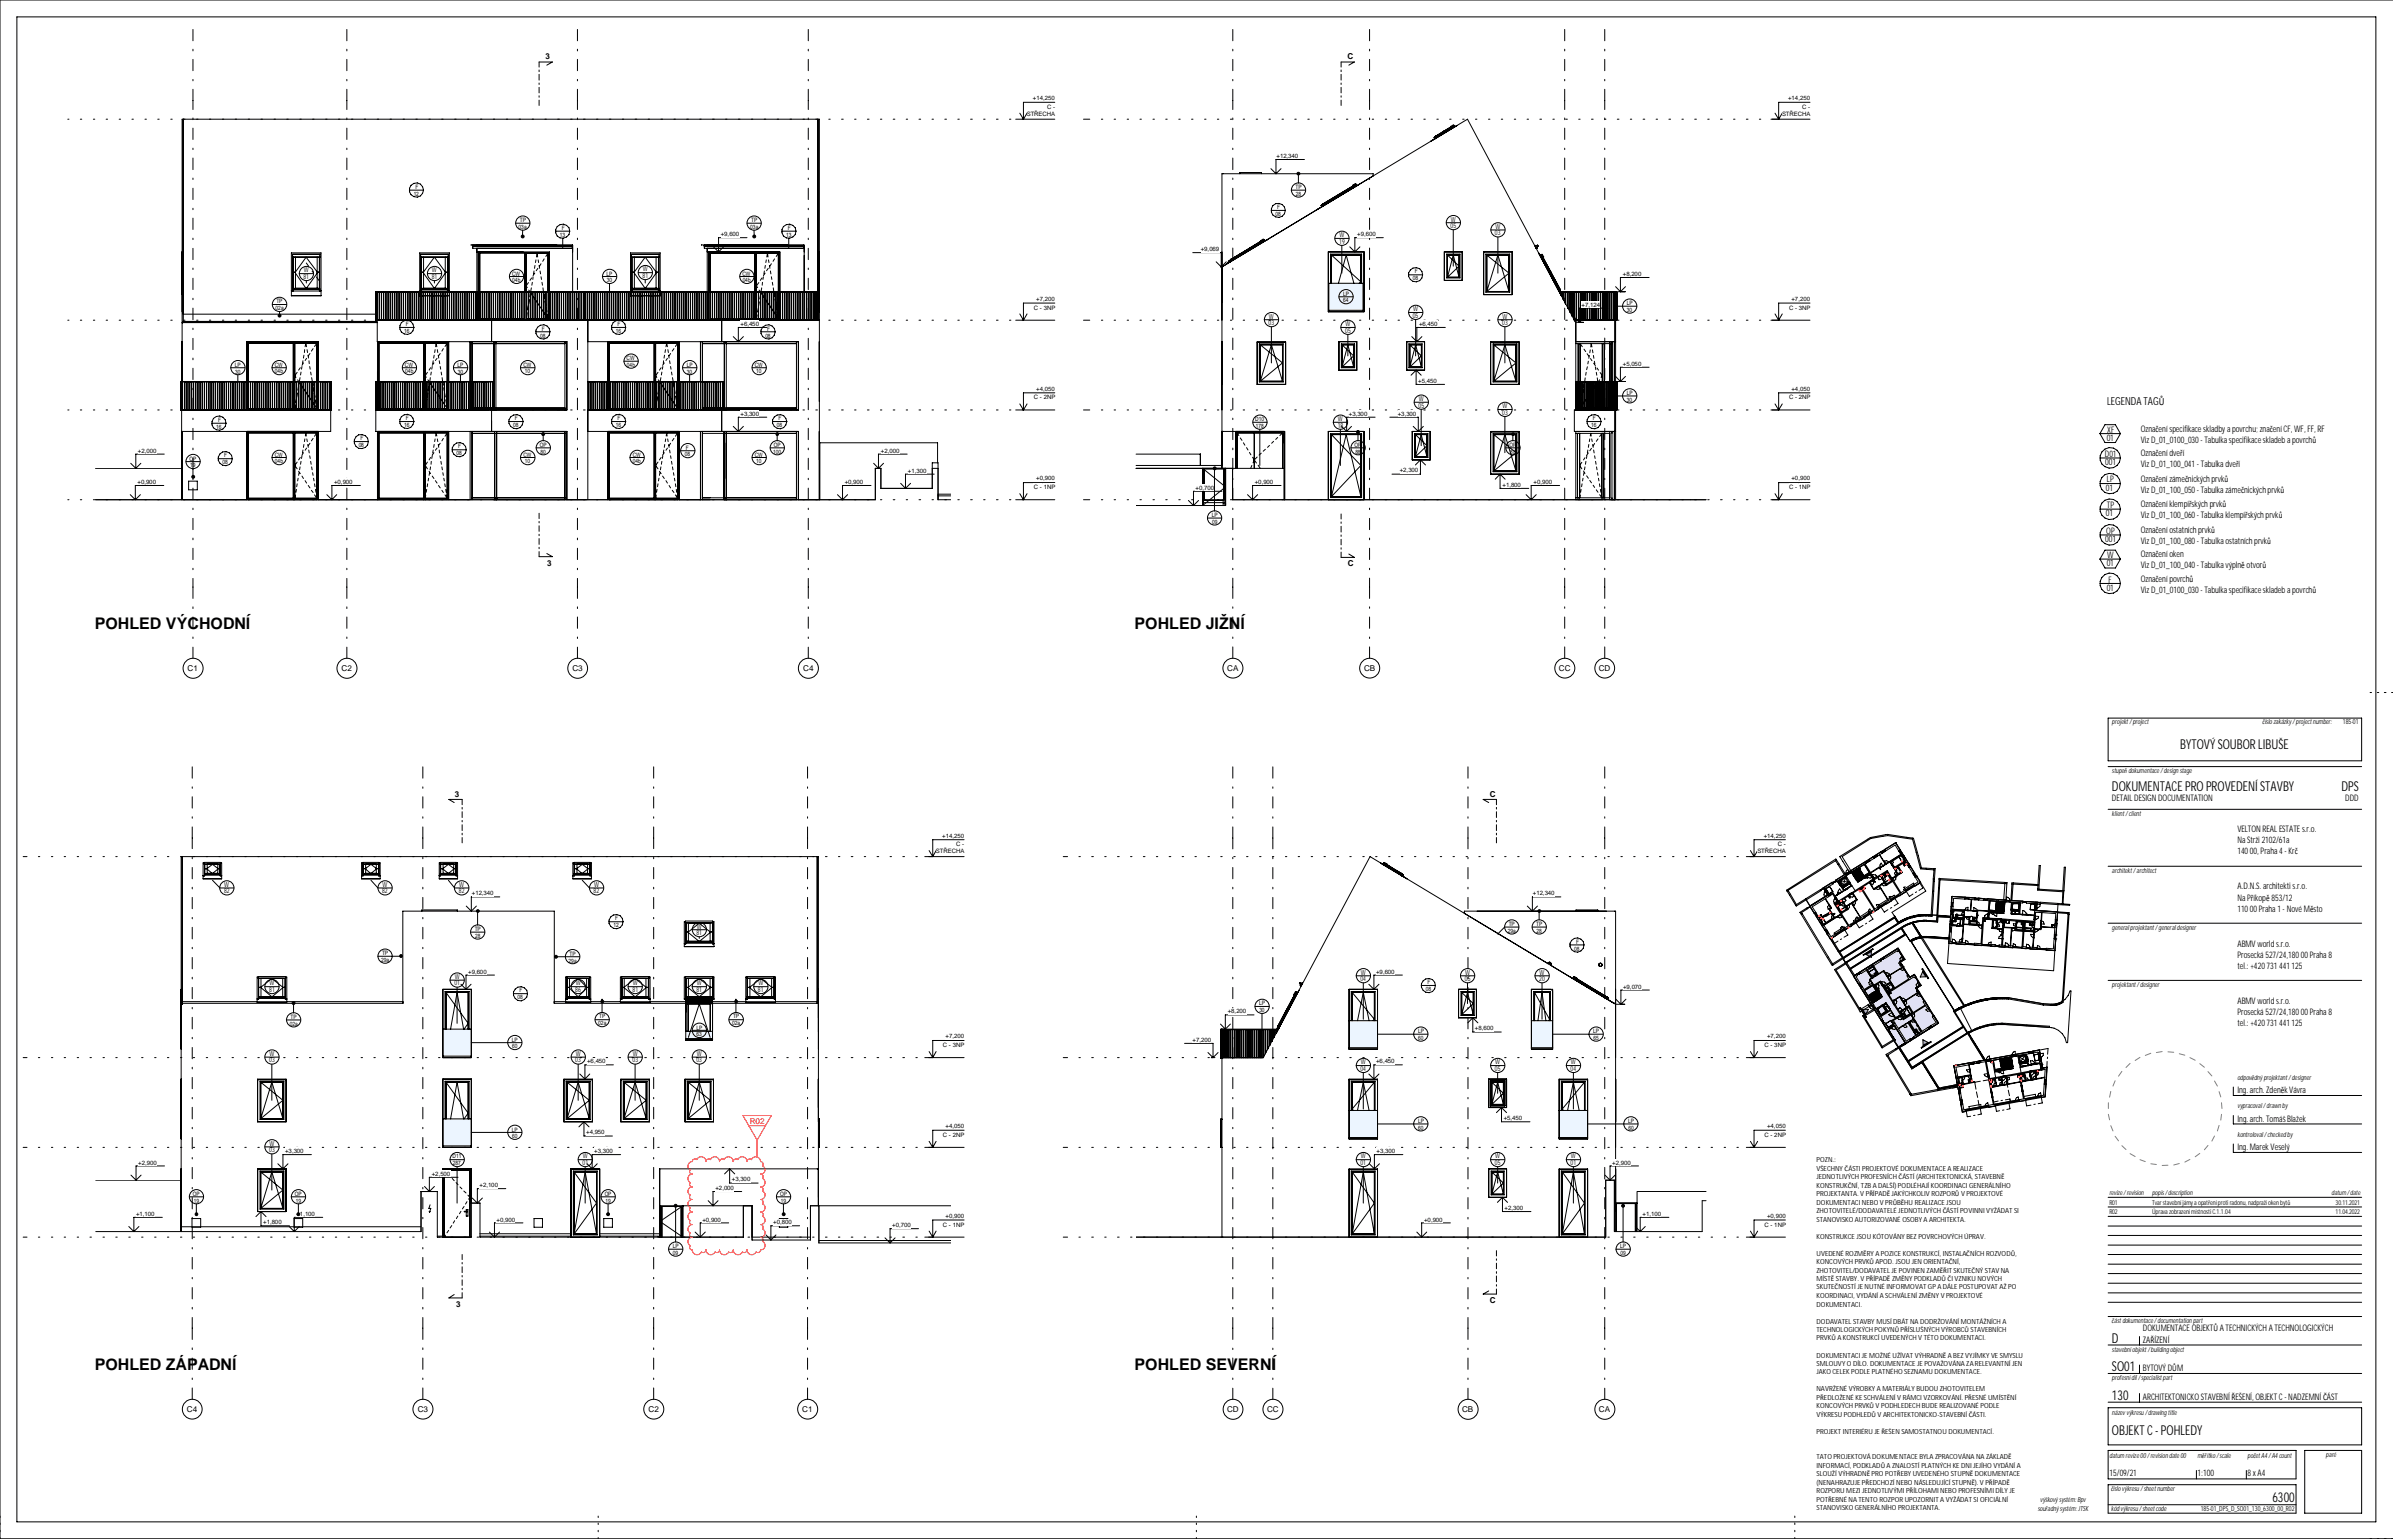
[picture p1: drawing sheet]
<svg xmlns="http://www.w3.org/2000/svg" width="840mm" height="540mm" viewBox="0 0 840 540" stroke-linecap="round" stroke-linejoin="round" font-family="sans-serif">
<defs><g id="words">
<g font-size="5.6">
<text x="33.3" y="220.6">POHLED VÝCHODNÍ</text>
<text x="398.3" y="220.6">POHLED JIŽNÍ</text>
<text x="33.3" y="480.6">POHLED ZÁPADNÍ</text>
<text x="398.3" y="480.6">POHLED SEVERNÍ</text>
</g>
<g font-size="4.8">
<text x="765.3" y="262.9">BYTOVÝ SOUBOR LIBUŠE</text>
<text x="741.3" y="277.6">DOKUMENTACE PRO PROVEDENÍ STAVBY</text>
<text x="821.9" y="277.6">DPS</text>
<text x="741.3" y="471.1">D</text>
<text x="741.3" y="481.1">SO01</text>
<text x="741.3" y="491.1">130</text>
<text x="741.3" y="503.6">OBJEKT C - POHLEDY</text>
<text x="797.6" y="527">6300</text>
</g>
<text font-size="3.9" x="739.6" y="142.2">LEGENDA TAGŮ</text>
<g font-size="3.2">
<text x="739.5" y="154.7">01</text>
<text x="739.6" y="151.9">XF</text>
<text x="751.4" y="151.5">Označení specifikace skladby a povrchu; značení CF, WF, FF, RF</text>
<text x="751.4" y="155.4">Viz D_01_0100_030 - Tabulka specifikace skladeb a povrchů</text>
<text x="738.8" y="160.2">D01</text>
<text x="751.4" y="159.9">Označení dveří</text>
<text x="739" y="163.2">001</text>
<text x="751.4" y="163.8">Viz D_01_100_041 - Tabulka dveří</text>
<text x="739.2" y="172.2">01</text>
<text x="739.6" y="169.2">LP</text>
<text x="751.4" y="169">Označení zámečnických prvků</text>
<text x="751.4" y="172.9">Viz D_01_100_050 - Tabulka zámečnických prvků</text>
<text x="739.6" y="178.2">TP</text>
<text x="751.4" y="178">Označení klempířských prvků</text>
<text x="739.2" y="181.2">01</text>
<text x="751.4" y="181.9">Viz D_01_100_060 - Tabulka klempířských prvků</text>
<text x="739" y="190.2">001</text>
<text x="739.3" y="187.2">OP</text>
<text x="751.4" y="186.9">Označení ostatních prvků</text>
<text x="751.4" y="190.8">Viz D_01_100_080 - Tabulka ostatních prvků</text>
<text x="739.6" y="195.9">W</text>
<text x="751.4" y="195.5">Označení oken</text>
<text x="739.5" y="198.7">01</text>
<text x="751.4" y="199.4">Viz D_01_100_040 - Tabulka výplně otvorů</text>
<text x="739.5" y="207.3">01</text>
<text x="740.2" y="204.5">F</text>
<text x="751.4" y="204">Označení povrchů</text>
<text x="751.4" y="207.9">Viz D_01_0100_030 - Tabulka specifikace skladeb a povrchů</text>
<text x="741.3" y="281.2">DETAIL DESIGN DOCUMENTATION</text>
<text x="823.2" y="281.2">DDD</text>
<text x="785.4" y="292">VELTON REAL ESTATE s.r.o.</text>
<text x="785.4" y="295.9">Na Strži 2102/61a</text>
<text x="785.4" y="299.8">140 00, Praha 4 - Krč</text>
<text x="785.4" y="312.1">A.D.N.S. architekti s.r.o.</text>
<text x="785.4" y="316">Na Příkopě 853/12</text>
<text x="785.4" y="319.9">110 00 Praha 1 - Nové Město</text>
<text x="785.4" y="332.1">ABMV world s.r.o.</text>
<text x="785.4" y="336">Prosecká 527/24,180 00 Praha 8</text>
<text x="785.4" y="339.9">tel.: +420 731 441 125</text>
<text x="785.4" y="352.1">ABMV world s.r.o.</text>
<text x="785.4" y="356">Prosecká 527/24,180 00 Praha 8</text>
<text x="785.4" y="359.9">tel.: +420 731 441 125</text>
<text x="785.4" y="383.5">Ing. arch. Zdeněk Vávra</text>
<text x="785.4" y="393.5">Ing. arch. Tomáš Blažek</text>
<text x="785.4" y="403.5">Ing. Marek Veselý</text>
<text x="752.2" y="467.2">DOKUMENTACE OBJEKTŮ A TECHNICKÝCH A TECHNOLOGICKÝCH</text>
<text x="752.2" y="471.1">ZAŘÍZENÍ</text>
<text x="752.2" y="481.1">BYTOVÝ DŮM</text>
<text x="752.2" y="491.1">ARCHITEKTONICKO STAVEBNÍŘEŠENÍ, OBJEKT C - NADZEMNÍ ČÁST</text>
<text x="740.5" y="517.8">15/09/21</text>
<text x="771.4" y="517.8">1:100</text>
<text x="788.9" y="517.8">8 x A4</text>
</g>
<g font-size="2.9">
<text x="191.5" y="20.7">3</text>
<text x="473" y="20.7">C</text>
<text x="192" y="198.5">3</text>
<text x="473.1" y="198.6">C</text>
<text x="159.6" y="279.5">3</text>
<text x="522.9" y="279.5">C</text>
<text x="160.1" y="458.5">3</text>
<text x="523" y="457.2">C</text>
</g>
<g font-size="2.8">
<text x="65.9" y="235.5">C1</text>
<text x="119.9" y="235.5">C2</text>
<text x="200.9" y="235.5">C3</text>
<text x="281.9" y="235.5">C4</text>
<text x="430.8" y="235.5">CA</text>
<text x="478.8" y="235.5">CB</text>
<text x="547.2" y="235.5">CC</text>
<text x="561.2" y="235.5">CD</text>
<text x="65.6" y="495.6">C4</text>
<text x="146.6" y="495.6">C3</text>
<text x="227.7" y="495.6">C2</text>
<text x="281.6" y="495.6">C1</text>
<text x="430.7" y="495.6">CD</text>
<text x="444.8" y="495.6">CC</text>
<text x="513.2" y="495.6">CB</text>
<text x="561.3" y="495.6">CA</text>
</g>
<text font-size="2.8" fill="#f00" x="263.1" y="394.3">R02</text>
<g font-size="2.4">
<text x="509.3" y="77.7">W</text>
<text x="470.2" y="83.2">W</text>
<text x="509.2" y="80">05</text>
<text x="524.8" y="82.5">03</text>
<text x="524.9" y="80.3">W</text>
<text x="470.1" y="85.5">19</text>
<text x="106.7" y="95.6">W</text>
<text x="151.6" y="95.6">W</text>
<text x="225.6" y="95.2">W</text>
<text x="106.5" y="97.9">81</text>
<text x="151.6" y="97.9">81</text>
<text x="225.6" y="97.5">81</text>
<text x="445.4" y="111.8">W</text>
<text x="495.9" y="111.5">05</text>
<text x="496.1" y="109.2">W</text>
<text x="527.4" y="111.8">W</text>
<text x="445.3" y="114">03</text>
<text x="472.2" y="116.8">05</text>
<text x="472.3" y="114.5">W</text>
<text x="527.3" y="114">03</text>
<text x="497.9" y="143">05</text>
<text x="498" y="140.7">W</text>
<text x="527.4" y="143.3">W</text>
<text x="469.6" y="147.7">W</text>
<text x="527.3" y="145.5">03</text>
<text x="469.6" y="150">18</text>
<text x="741.3" y="254.1">projekt / project</text>
<text x="794.2" y="254.1">číslo zakázky/ project number:</text>
<text x="822.4" y="254.1">185-01</text>
<text x="741.3" y="271.1">stupeň dokumentace / design stage</text>
<text x="741.3" y="286.4">klient / client</text>
<text x="78.7" y="311.1">W</text>
<text x="134.3" y="311.1">W</text>
<text x="161.2" y="311.1">W</text>
<text x="208.5" y="311.1">W</text>
<text x="741.3" y="306.5">architekt / architect</text>
<text x="78.7" y="313.4">82</text>
<text x="134.1" y="313.4">82</text>
<text x="161" y="313.4">82</text>
<text x="208.4" y="313.4">82</text>
<text x="244.4" y="328.1">81</text>
<text x="244.6" y="325.8">W</text>
<text x="741.3" y="326.5">general projektant / general designer</text>
<text x="477.7" y="342">W</text>
<text x="514.3" y="342">W</text>
<text x="540.4" y="342">W</text>
<text x="94.6" y="345.8">W</text>
<text x="159.5" y="345.8">01</text>
<text x="159.6" y="343.5">W</text>
<text x="202.1" y="345.8">W</text>
<text x="222.1" y="345.8">W</text>
<text x="244.6" y="345.8">W</text>
<text x="266.2" y="345.8">W</text>
<text x="477.5" y="344.3">04</text>
<text x="514.2" y="344.3">05</text>
<text x="540.3" y="344.3">20</text>
<text x="741.3" y="346.5">projektant / designer</text>
<text x="94.5" y="348.1">81</text>
<text x="201.9" y="348.1">86</text>
<text x="222" y="348.1">81</text>
<text x="244.4" y="348.1">81</text>
<text x="266" y="348.1">81</text>
<text x="94.6" y="370.5">W</text>
<text x="202.1" y="370.5">W</text>
<text x="222.1" y="370.5">W</text>
<text x="244.6" y="370.5">W</text>
<text x="94.5" y="372.8">03</text>
<text x="201.9" y="372.8">03</text>
<text x="222" y="372.8">03</text>
<text x="244.4" y="372.8">03</text>
<text x="477.5" y="375.8">04</text>
<text x="477.7" y="373.5">W</text>
<text x="524.8" y="375.8">05</text>
<text x="524.8" y="373.5">W</text>
<text x="551.3" y="375.8">04</text>
<text x="551.4" y="373.5">W</text>
<text x="785.4" y="378.9">odpovědný projektant / designer</text>
<text x="785.4" y="388.9">vypracoval / drawn by</text>
<text x="94.6" y="402">W</text>
<text x="785.4" y="398.9">kontroloval / checked by</text>
<text x="94.5" y="404.3">03</text>
<text x="204.6" y="406.5">W</text>
<text x="477.7" y="406.5">W</text>
<text x="524.8" y="406.5">W</text>
<text x="551.4" y="406.5">W</text>
<text x="637.6" y="407.8">POZN.:</text>
<text x="204.5" y="408.8">01</text>
<text x="477.5" y="408.8">01</text>
<text x="524.8" y="408.8">05</text>
<text x="551.3" y="408.8">01</text>
<text x="637.6" y="410.8">VŠECHNY ČÁSTI PROJEKTOVÉ DOKUMENTACE A REALIZACE</text>
<text x="637.6" y="413.8">JEDNOTLIVÝCH PROFESNÍCH ČÁSTÍ (ARCHITEKTONICKÁ, STAVEBNĚ</text>
<text x="637.6" y="416.8">KONSTRUKČNÍ, TZB A DALŠÍ) PODLÉHAJÍ KOORDINACI GENERÁLNÍHO</text>
<text x="637.6" y="419.8">PROJEKTANTA. V PŘÍPADĚ JAKÝCHKOLIV ROZPORŮ V PROJEKTOVÉ</text>
<text x="740.4" y="419.4">revize / revision</text>
<text x="755.4" y="419.4">popis / description</text>
<text x="818.4" y="419.4">datum / date</text>
<text x="637.6" y="422.7">DOKUMENTACI NEBO V PRŮBĚHU REALIZACE JSOU</text>
<text x="637.6" y="425.7">ZHOTOVITELÉ/DODAVATELÉ JEDNOTLIVÝCH ČÁSTÍ POVINNI VYŽÁDAT SI</text>
<text x="740.4" y="422.7">R01</text>
<text x="755.4" y="422.7">Tvar stavební jámy a opatření proti radonu, nadpraží oken bytů</text>
<text x="819.8" y="422.7">30.11.2021</text>
<text x="637.6" y="428.7">STANOVISKO AUTORIZOVANÉ OSOBY A ARCHITEKTA.</text>
<text x="740.4" y="426">R02</text>
<text x="755.4" y="426">Úprava zobrazení místnosti C.1.1.04</text>
<text x="819.8" y="426">11.04.2022</text>
<text x="637.6" y="434.6">KONSTRUKCE JSOU KÓTOVÁNY BEZ POVRCHOVÝCH ÚPRAV.</text>
<text x="637.6" y="440.6">UVEDENÉ ROZMĚRY A POZICE KONSTRUKCÍ, INSTALAČNÍCH ROZVODŮ,</text>
<text x="637.6" y="443.6">KONCOVÝCH PRVKŮ APOD. JSOU JEN ORIENTAČNÍ,</text>
<text x="637.6" y="446.5">ZHOTOVITEL/DODAVATEL JE POVINEN ZAMĚŘIT SKUTEČNÝ STAV NA</text>
<text x="637.6" y="449.5">MÍSTĚ STAVBY. V PŘÍPADĚ ZMĚNY PODKLADŮ ČI VZNIKU NOVÝCH</text>
<text x="637.6" y="452.5">SKUTEČNOSTÍ JE NUTNÉ INFORMOVAT GP A DÁLE POSTUPOVAT AŽ PO</text>
<text x="637.6" y="455.5">KOORDINACI, VYDÁNÍ A SCHVÁLENÍ ZMĚNY V PROJEKTOVÉ</text>
<text x="637.6" y="458.5">DOKUMENTACI.</text>
<text x="637.6" y="464.4">DODAVATEL STAVBY MUSÍ DBÁT NA DODRŽOVÁNÍ MONTÁŽNÍCH A</text>
<text x="637.6" y="467.4">TECHNOLOGICKÝCH POKYNŮ PŘÍSLUŠNÝCH VÝROBCŮ STAVEBNÍCH</text>
<text x="741.3" y="464.2">část dokumentace / documentation part</text>
<text x="637.6" y="470.3">PRVKŮ A KONSTRUKCÍ UVEDENÝCH V TÉTO DOKUMENTACI.</text>
<text x="637.6" y="476.3">DOKUMENTACI JE MOŽNÉ UŽÍVAT VÝHRADNĚ A BEZ VYJÍMKY VE SMYSLU</text>
<text x="637.6" y="479.3">SMLOUVY O DÍLO. DOKUMENTACE JE POVAŽOVÁNA ZA RELEVANTNÍ JEN</text>
<text x="741.3" y="474.3">stavební objekt / building object</text>
<text x="637.6" y="482.3">JAKO CELEK PODLE PLATNÉHO SEZNAMU DOKUMENTACE.</text>
<text x="741.3" y="484.3">profesní díl / specialist part</text>
<text x="637.6" y="488.2">NAVRŽENÉ VÝROBKY A MATERIÁLY BUDOU ZHOTOVITELEM</text>
<text x="637.6" y="491.2">PŘEDLOŽENÉ KE SCHVÁLENÍ V RÁMCI VZORKOVÁNÍ. PŘESNÉ UMÍSTĚNÍ</text>
<text x="637.6" y="494.2">KONCOVÝCH PRVKŮ V PODHLEDECH BUDE REALIZOVANÉ PODLE</text>
<text x="637.6" y="497.2">VÝKRESU PODHLEDŮ V ARCHITEKTONICKO-STAVEBNÍ ČÁSTI.</text>
<text x="741.3" y="496.4">název výkresu / drawing title</text>
<text x="637.6" y="503.1">PROJEKT INTERIÉRU JE ŘEŠEN SAMOSTATNOU DOKUMENTACÍ.</text>
<text x="637.6" y="512.1">TATO PROJEKTOVÁ DOKUMENTACE BYLA ZPRACOVÁNA NA ZÁKLADĚ</text>
<text x="637.6" y="515">INFORMACÍ, PODKLADŮ A ZNALOSTÍ PLATNÝCH KE DNI JEJÍHO VYDÁNÍ A</text>
<text x="740.5" y="511.5">datum revize 00 / revision date 00</text>
<text x="771.4" y="511.5">měřítko / scale</text>
<text x="788.9" y="511.5">počet A4 / A4 count</text>
<text x="816.4" y="511.4">paré</text>
<text x="637.6" y="518">SLOUŽÍ VÝHRADNĚ PRO POTŘEBY UVEDENÉHO STUPNĚ DOKUMENTACE</text>
<text x="637.6" y="521">(NENAHRAZUJE PŘEDCHOZÍ NEBO NÁSLEDUJÍCÍ STUPNĚ). V PŘÍPADĚ</text>
<text x="637.6" y="523.9">ROZPORU MEZI JEDNOTLIVÝMI PŘÍLOHAMI NEBO PROFESNÍMI DÍLY JE</text>
<text x="637.6" y="527">POTŘEBNÉ NA TENTO ROZPOR UPOZORNIT A VYŽÁDAT SI OFICIÁLNÍ</text>
<text x="716.1" y="527.1">výškový systém: Bpv</text>
<text x="741" y="523.3">číslo výkresu / sheet number</text>
<text x="637.6" y="529.9">STANOVISKO GENERÁLNÍHO PROJEKTANTA.</text>
<text x="715.3" y="530.1">souřadný systém: JTSK</text>
<text x="741" y="530.1">kód výkresu / sheet code</text>
<text x="772.5" y="530.1">185-01_DPS_D_SO01_130_6300_00_R02</text>
</g>
<g font-size="2.1">
<text x="362.5" y="35.1">+14,250</text>
<text x="627.6" y="35.1">+14,250</text>
<text x="360.4" y="40.6">ST</text>
<text x="363.1" y="40.6">ŘECHA</text>
<text x="367.5" y="38.2">C</text>
<text x="369.7" y="38.2">-</text>
<text x="625.5" y="40.6">ST</text>
<text x="628.1" y="40.6">ŘECHA</text>
<text x="632.6" y="38.2">C</text>
<text x="634.7" y="38.2">-</text>
<text x="448.1" y="55.5">+12,340</text>
<text x="145.2" y="68.7">12</text>
<text x="145.8" y="66.2">F</text>
<text x="454.7" y="66.3">TP</text>
<text x="454.8" y="68.7">28</text>
<text x="182.5" y="77.8">TP</text>
<text x="263.7" y="77.8">TP</text>
<text x="447.7" y="75.8">08</text>
<text x="448.3" y="73.3">F</text>
<text x="182" y="80.3">03a</text>
<text x="196.5" y="83.1">13</text>
<text x="197.2" y="80.7">F</text>
<text x="253" y="82.9">+9,600</text>
<text x="263.3" y="80.3">03a</text>
<text x="275.9" y="83.1">13</text>
<text x="276.5" y="80.7">F</text>
<text x="476.4" y="82.9">+9,600</text>
<text x="421.5" y="88.2">+9,069</text>
<text x="496.6" y="95.9">F</text>
<text x="179.7" y="96.8">CW</text>
<text x="179.8" y="99">04b</text>
<text x="212.9" y="96.8">LP</text>
<text x="213" y="99.1">30</text>
<text x="260.6" y="96.8">CW</text>
<text x="260.7" y="99">04b</text>
<text x="496" y="98.4">08</text>
<text x="569.6" y="96.9">+8,200</text>
<text x="97" y="106.3">TP</text>
<text x="363.7" y="105.6">+7,200</text>
<text x="471.4" y="103.8">LP</text>
<text x="471.5" y="106.1">64</text>
<text x="555.2" y="107.6">+7,124</text>
<text x="571" y="107.2">LP</text>
<text x="628.8" y="105.6">+7,200</text>
<text x="96.7" y="108.8">02a</text>
<text x="362.9" y="108.6">C</text>
<text x="365" y="108.6">-</text>
<text x="366.4" y="108.6">3NP</text>
<text x="571.1" y="109.5">30</text>
<text x="628" y="108.6">C</text>
<text x="630.1" y="108.6">-</text>
<text x="631.4" y="108.6">3NP</text>
<text x="141.8" y="116.8">16</text>
<text x="142.4" y="114.4">F</text>
<text x="189.7" y="118.4">08</text>
<text x="190.2" y="116">F</text>
<text x="216.2" y="116.8">16</text>
<text x="216.7" y="114.4">F</text>
<text x="259.9" y="114.4">+6,450</text>
<text x="268.6" y="118.4">08</text>
<text x="269.2" y="116">F</text>
<text x="498.1" y="114.4">+6,450</text>
<text x="82.5" y="128.8">LP</text>
<text x="82.5" y="131.1">30</text>
<text x="96.4" y="128.8">CW</text>
<text x="96.5" y="131">04b</text>
<text x="142.2" y="128.8">CW</text>
<text x="142.2" y="131">04b</text>
<text x="160.6" y="128.8">LP</text>
<text x="160.7" y="131.1">30</text>
<text x="183.7" y="128.8">CW</text>
<text x="184.2" y="131">10</text>
<text x="220" y="126.4">CW</text>
<text x="220" y="128.7">04b</text>
<text x="241" y="128.8">LP</text>
<text x="241.1" y="131.1">30</text>
<text x="264.9" y="128.8">CW</text>
<text x="265.4" y="131">10</text>
<text x="569.6" y="128.4">+5,050</text>
<text x="363.7" y="137.1">+4,050</text>
<text x="497.8" y="134.3">+5,450</text>
<text x="628.8" y="137.1">+4,050</text>
<text x="362.9" y="140.1">C</text>
<text x="365" y="140.1">-</text>
<text x="366.4" y="140.1">2NP</text>
<text x="571" y="138.7">LP</text>
<text x="571.1" y="141">30</text>
<text x="628" y="140.1">C</text>
<text x="630.1" y="140.1">-</text>
<text x="631.4" y="140.1">2NP</text>
<text x="76.5" y="148">F</text>
<text x="141.8" y="149.9">16</text>
<text x="142.4" y="147.4">F</text>
<text x="180.2" y="149.9">08</text>
<text x="180.8" y="147.5">F</text>
<text x="216.2" y="149.9">16</text>
<text x="216.7" y="147.4">F</text>
<text x="259.9" y="145.9">+3,300</text>
<text x="272.7" y="149.9">08</text>
<text x="273.3" y="147.5">F</text>
<text x="440.6" y="147.7">D10</text>
<text x="473.5" y="145.9">+3,300</text>
<text x="490.6" y="145.9">+3,300</text>
<text x="558.5" y="149.9">16</text>
<text x="559.1" y="147.5">F</text>
<text x="75.9" y="150.5">16</text>
<text x="126.5" y="154.4">F</text>
<text x="440.8" y="150.1">178</text>
<text x="48.4" y="158.9">+2,000</text>
<text x="66.5" y="161.7">OP</text>
<text x="78.7" y="160.4">F</text>
<text x="96.4" y="160.3">CW</text>
<text x="125.9" y="156.9">08</text>
<text x="160.3" y="159.8">08</text>
<text x="160.9" y="157.3">F</text>
<text x="183.7" y="160.3">CW</text>
<text x="189.5" y="156.9">OP</text>
<text x="189.7" y="159.2">80</text>
<text x="222.1" y="160.3">CW</text>
<text x="240.4" y="160">08</text>
<text x="240.8" y="157.8">F</text>
<text x="264.9" y="160.3">CW</text>
<text x="271.4" y="159.2">100</text>
<text x="271.6" y="156.9">OP</text>
<text x="309.2" y="158.9">+2,000</text>
<text x="475.5" y="156.9">OP</text>
<text x="475.7" y="159.2">88</text>
<text x="529.8" y="156.9">OP</text>
<text x="530.1" y="159.2">87</text>
<text x="66.8" y="163.9">19</text>
<text x="78.1" y="162.9">08</text>
<text x="96.5" y="162.5">04b</text>
<text x="184.2" y="162.5">10</text>
<text x="222.1" y="162.5">04b</text>
<text x="265.4" y="162.5">10</text>
<text x="318.7" y="165.9">+1,300</text>
<text x="491.3" y="165.8">+2,300</text>
<text x="48.3" y="169.8">+0,900</text>
<text x="117.3" y="169.8">+0,900</text>
<text x="296.5" y="169.8">+0,900</text>
<text x="362.9" y="171.6">C</text>
<text x="363.7" y="168.6">+0,900</text>
<text x="365" y="171.6">-</text>
<text x="366.4" y="171.6">1NP</text>
<text x="419.7" y="171.9">+0,700</text>
<text x="440.4" y="169.8">+0,900</text>
<text x="527.4" y="170.8">+1,800</text>
<text x="538.3" y="169.8">+0,900</text>
<text x="628" y="171.6">C</text>
<text x="628.8" y="168.6">+0,900</text>
<text x="630.1" y="171.6">-</text>
<text x="631.4" y="171.6">1NP</text>
<text x="425.4" y="181.4">LP</text>
<text x="425.4" y="183.8">09</text>
<text x="330.7" y="293.9">+14,250</text>
<text x="619.1" y="293.9">+14,250</text>
<text x="328.5" y="299.3">ST</text>
<text x="331.1" y="299.3">ŘECHA</text>
<text x="335.6" y="296.9">C</text>
<text x="337.7" y="296.9">-</text>
<text x="616.9" y="299.3">ST</text>
<text x="619.5" y="299.3">ŘECHA</text>
<text x="624" y="296.9">C</text>
<text x="626.1" y="296.9">-</text>
<text x="165.6" y="314.2">+12,340</text>
<text x="538.1" y="314.2">+12,340</text>
<text x="215.9" y="322.9">F</text>
<text x="166.6" y="326.6">TP</text>
<text x="166.8" y="329.1">28</text>
<text x="215.3" y="325.4">12</text>
<text x="529.3" y="327.2">29a</text>
<text x="529.6" y="324.8">TP</text>
<text x="539.2" y="324.8">TP</text>
<text x="539.3" y="327.2">28</text>
<text x="134.1" y="335">TP</text>
<text x="199.9" y="335.3">TP</text>
<text x="552.5" y="333.6">08</text>
<text x="553.2" y="331.1">F</text>
<text x="133.8" y="337.5">29a</text>
<text x="164.3" y="341.6">+9,600</text>
<text x="199.6" y="337.7">29a</text>
<text x="483" y="341.6">+9,600</text>
<text x="500.5" y="347.8">08</text>
<text x="501.1" y="345.4">F</text>
<text x="569.7" y="347">+9,070</text>
<text x="181.7" y="350.7">08</text>
<text x="182.4" y="348.2">F</text>
<text x="442" y="352.8">LP</text>
<text x="101.7" y="359.9">02a</text>
<text x="102" y="357.5">TP</text>
<text x="210" y="359.7">02a</text>
<text x="210.3" y="357.3">TP</text>
<text x="257" y="359.7">02a</text>
<text x="257.3" y="357.3">TP</text>
<text x="431" y="355.6">+8,200</text>
<text x="442" y="355.1">30</text>
<text x="179.7" y="365.6">LP</text>
<text x="244.4" y="361.3">LP</text>
<text x="244.5" y="363.6">63</text>
<text x="331.9" y="364.3">+7,200</text>
<text x="418.6" y="365.6">+7,200</text>
<text x="497.8" y="362.5">LP</text>
<text x="497.8" y="364.8">60</text>
<text x="517.7" y="361.5">+8,600</text>
<text x="559.2" y="362.5">LP</text>
<text x="559.3" y="364.8">65</text>
<text x="620.3" y="364.3">+7,200</text>
<text x="179.7" y="367.9">60</text>
<text x="331" y="367.4">C</text>
<text x="333.1" y="367.4">-</text>
<text x="334.4" y="367.4">3NP</text>
<text x="619.3" y="367.4">C</text>
<text x="621.5" y="367.4">-</text>
<text x="622.8" y="367.4">3NP</text>
<text x="206.1" y="373.1">+6,450</text>
<text x="483" y="373.1">+6,450</text>
<text x="331.9" y="395.8">+4,050</text>
<text x="497.8" y="394.1">LP</text>
<text x="527.8" y="393">+5,450</text>
<text x="571.5" y="394.1">LP</text>
<text x="620.3" y="395.8">+4,050</text>
<text x="179.7" y="397.1">LP</text>
<text x="179.7" y="399.4">60</text>
<text x="205.7" y="398">+4,950</text>
<text x="331" y="398.9">C</text>
<text x="333.1" y="398.9">-</text>
<text x="334.4" y="398.9">2NP</text>
<text x="497.8" y="396.3">60</text>
<text x="571.6" y="396.3">60</text>
<text x="619.3" y="398.9">C</text>
<text x="621.5" y="398.9">-</text>
<text x="622.8" y="398.9">2NP</text>
<text x="100.1" y="404.6">+3,300</text>
<text x="158.8" y="406.5">D11</text>
<text x="208.6" y="404.6">+3,300</text>
<text x="483.2" y="404.6">+3,300</text>
<text x="48.5" y="408.6">+2,900</text>
<text x="151.6" y="412.7">+2,500</text>
<text x="158.9" y="408.9">287</text>
<text x="565.9" y="408.6">+2,900</text>
<text x="67.7" y="419.7">OP</text>
<text x="103.5" y="419.7">OP</text>
<text x="168.3" y="416.6">+2,100</text>
<text x="212.3" y="419.7">OP</text>
<text x="251.1" y="417.7">+2,000</text>
<text x="256.9" y="414.5">+3,300</text>
<text x="273.8" y="419.7">OP</text>
<text x="68" y="422">19</text>
<text x="103.8" y="422">19</text>
<text x="212.5" y="422">19</text>
<text x="274.1" y="422">19</text>
<text x="528.2" y="424.5">+2,300</text>
<text x="47.8" y="426.6">+1,100</text>
<text x="92.4" y="429.5">+1,800</text>
<text x="104.1" y="426.6">+1,100</text>
<text x="174.3" y="428.7">+0,900</text>
<text x="246.5" y="428.7">+0,900</text>
<text x="271.4" y="429.6">+0,800</text>
<text x="313.2" y="430.6">+0,700</text>
<text x="331" y="430.4">C</text>
<text x="331.9" y="427.4">+0,900</text>
<text x="333.1" y="430.4">-</text>
<text x="334.4" y="430.4">1NP</text>
<text x="499.9" y="428.7">+0,900</text>
<text x="576.6" y="426.6">+1,100</text>
<text x="619.3" y="430.4">C</text>
<text x="620.3" y="427.4">+0,900</text>
<text x="621.5" y="430.4">-</text>
<text x="622.8" y="430.4">1NP</text>
<text x="236.1" y="437.8">LP</text>
<text x="568.7" y="437.8">LP</text>
<text x="236.2" y="440.3">09</text>
<text x="568.8" y="440.3">09</text>
</g>
</g></defs>
<g fill="none" stroke="#7c8592" stroke-width=".35">
<path d="M548.7 102.5v2.6M549.5 102.5v4M550.3 102.5v5.4M551.1 102.5v6.8M551.8 102.5v8.2M552.6 102.5v9.8M553.3 102.5v9.8M554.1 102.5v9.8M554.9 102.5v9.8M555.7 102.5v9.8M556.4 102.5v9.8M557.2 102.5v9.8"/>
<path d="M558 102.5v9.8M558.8 102.5v9.8M559.5 102.5v9.8M560.3 102.5v9.8M561 102.5v9.8M561.8 102.5v9.8M562.6 102.5v9.8M563.4 102.5v9.8M564.1 102.5v9.8M564.9 102.5v9.8M565.7 102.5v9.8M566.5 102.5v9.8"/>
<path d="M567.2 102.5v9.8M553.1 133.9h14.3M553.2 134v9.8M553.3 134v9.8M553.8 134v9.8M554 134v9.8M554.6 134v9.8M554.8 134v9.8M555.3 134v9.8M555.5 134v9.8M556.1 134v9.8M556.3 134v9.8"/>
<path d="M556.9 134v9.8M557.1 134v9.8M557.7 134v9.8M557.9 134v9.8M558.4 134v9.8M558.6 134v9.8M559.2 134v9.8M559.4 134v9.8M559.9 134v9.8M560.2 134v9.8M560.7 134v9.8M561 134v9.8"/>
<path d="M561.5 134v9.8M561.7 134v9.8M562.3 134v9.8M562.5 134v9.8M563 134v9.8M563.2 134v9.8M563.8 134v9.8M564 134v9.8M564.6 134v9.8M564.8 134v9.8M565.4 134v9.8M565.6 134v9.8"/>
<path d="M566.1 134v9.8M566.3 134v9.8M566.9 134v9.8M567.1 134v9.8M567.3 134v9.8"/>
</g>
<path d="M567.2 102.5v9.8" fill="none" stroke="#7c8592" stroke-width=".42"/>
<g fill="#7c8592">
<path d="M547.9 102.5l.1 1z"/>
<path d="M548 102.5v1z"/>
</g>
<path d="M548 102.4h19.4M552.6 112.3h14.8" fill="none" stroke="#7c8592" stroke-width=".35"/>
<path d="M466.4 99.4h12.1v9.5h-12.1z" fill="#ecf5ff"/>
<g fill="none" stroke="#000" stroke-width=".35">
<path d="M189.2 24.6v.5M189.2 26.1v2M189.2 29.1v.5M189.2 30.6v2M189.2 33.6v.5M189.2 35.1v1.9M191.9 22.9l2-1.1h-4.7v1.7M470.7 24.6v.5M470.7 26.1v2M470.7 29.1v.5M470.7 30.6v2M470.7 33.6v.5"/>
<path d="M470.7 35.1v1.9M473.5 22.9l1.9-1.1h-4.7v1.7M64.3 41.8v71.4M287.1 41.8v70.6M503.4 48.3l.3 .4M503.4 48.3h.4l-.2 .1M503.6 48.4v.1M503.6 48.5l.1 .2M503.6 48.4l.2 .2-.2-.1M503.7 48.2l-.3 .1 .3 .4M503.7 48.2l.2 .3M503.8 48.1l-.4 .2"/>
<path d="M503.8 48.1l-.1 .1M503.9 47.8v.2M503.9 47.8l-.1 .3M503.9 48.5v.1M503.9 48.5l-1.7 1.1 1.7-1M503.9 48l-.1 .1M503.9 48l-.2 .2M504 47.8h.1M504 47.8h-.1M504.1 47.8l-.2 .1M504.2 47.7l-.2 .1M506.9 46l-2.9 1.8"/>
<path d="M506.9 46l.1 .1M507 46.1l-2.9 1.7M509.4 44.4l-2.5 1.6M509.4 44.4l.1 .2M509.4 44.4l.1 .1M509.4 44.4h-.2l1.2-.5-.6 .5M509.5 44.6l-2.5 1.5M509.5 44.5v.1M509.7 44.4h.1M509.8 44.4l-.3 .1M509.8 44.4l-6.1 3.8M510.5 44.5l-.2-.4-.8 .5"/>
<path d="M511.4 44l-7.5 4.5M511.4 44h.1M511.5 44l-7.6 4.6M143.7 66.7h5M435.2 61v-.5h7.6v.5M446.2 73.8h5M463.8 72.1l.3 .4-.1-.2M463.8 72.1l.3 .1M464 72.3l.1 .1M464.1 72l-.3 .1M464.1 72l.1 .4M464.1 71.9v.1"/>
<path d="M464.1 72.2l.1 .2M464.1 72.2l-.1 .1M464.2 72.4l-19.4 11.8M464.3 71.9l-.5 .2M464.4 71.5l.1 .2M464.4 71.5h.2l-.4 .1 .1 .3M464.4 71.5l-.1 .4M464.5 71.7l-.4 .3M469.9 68.2l-5.5 3.3M469.9 68.2l.1 .1M470 68.3l-5.6 3.2M475.2 65.2l-10.7 6.5"/>
<path d="M475.2 65.2l-5.3 3M475.2 65.2l-5.2 3.1M475.4 65l-.5-.1 .8-.5 .4 .3-.6 .4M475.4 65l.1 .1M475.4 65v.1M475.4 65.1l-11.3 6.9M475.4 65.1l-.2 .2M475.5 65.1l.5-.3 .2 .4M477.1 64.7l-12.9 7.7M482 61.7v-.7h-53.1v103.3M102.3 88.7h10.4v15.1h-10.4zM102.7 90.2h9.6"/>
<path d="M102.7 89.2h9.6v1.1h-9.6zM102.8 90.3v12M102.9 95.5h.8M102.9 90.3v10.9h.8v-10.9M103.7 95.8l3.7 5.3M107.4 90.3l-3.7 5.1M107.5 92.3l.9 1.2M107.5 90.3l3.8 5.1M109.6 95.2l.3 .4M111.1 97.2l.9 1.3M111.3 95.5h.8M111.3 90.3v10.9h.8v-10.9"/>
<path d="M111.3 95.8l-3.7 5.3M112.2 90.3v12M147.7 90.2h9.6M147.7 89.2h9.6v1.1h-9.6zM147.7 90.3v12M147.8 90.3v10.9h.9v-10.9M147.8 95.5h.9M148.7 95.8l3.7 5.3M152.4 90.3l-3.7 5.1M152.6 90.3l3.7 5.1M156.3 90.3v10.9h.8v-10.9M156.3 95.5h.8"/>
<path d="M156.3 95.8l-3.7 5.3M157.2 90.3v12M165.4 86h30M165.9 86.4h35M167.4 88.4h25.5v14M167.4 87.1v15.3M167.9 88.4v14M167.9 88.6h25M168.4 88.6v13.8M168.4 88.8h15.8M184.2 88.6v13.8M184.7 88.6v13.8"/>
<path d="M184.7 88.8h7.7l-.8 1.2M185.5 99.1l-.8 1.2 .4 .6M186.6 97.5l-.6 .9M186.9 99.1l-.2 1M187.1 97.1l-.1 .9M187.5 95.1l-.2 1M187.7 95.8l-.6 .9M187.8 93.1l-.2 1M188.1 91.2l-.1 .9M188.3 90.2l.3-1.4 .1 1.4M188.8 94.1l-.6 .9M188.9 91.2l.2 .9"/>
<path d="M189.2 93.1l.2 1M189.6 95.1l.1 1M189.9 97.1l.2 .9M189.9 92.5l-.5 .9M190.2 99.1l.2 1M191 90.8l-.5 .9M192.4 88.6v13.8M195 81.1h5M197.5 83.7v3.3M201 87.1h-35.1v-1.1h35.1v16.4M221.7 90.2h9.6M221.7 89.2h9.6v1.1h-9.6z"/>
<path d="M221.7 90.3v12M221.8 90.3v10.9h.9v-10.9M221.8 95.5h.9M222.7 95.8l3.7 5.3M226.4 90.3l-3.7 5.1M226.6 90.3l3.7 5.1M230.3 90.3v10.9h.8v-10.9M230.3 95.5h.8M230.3 95.8l-3.7 5.3M231.2 90.3v12M246.2 86h30.1M247.2 86.4h34.9"/>
<path d="M248.2 88.4h25.5v14M248.2 87.1v15.3M248.8 88.4v14M248.8 88.6h24.9M249.3 88.6v13.8M249.3 88.8h15.7M265 88.6v13.8M265.5 88.6v13.8M265.5 88.8h7.7l-.7 1.2M266.4 99.1l-.9 1.2 .4 .6M267.5 97.5l-.6 .9M267.6 99.1l-.1 1"/>
<path d="M268 97.1l-.2 .9M268.3 95.1l-.2 1M268.6 95.8l-.6 .9M268.6 93.1l-.1 1M269 91.2l-.2 .9M269.2 90.2l.2-1.4 .2 1.4M269.7 94.1l-.6 .9M269.7 91.2l.2 .9M270.1 93.1l.2 1M270.4 95.1l.2 1M270.8 97.1l.1 .9M270.8 92.5l-.5 .9"/>
<path d="M271.1 99.1l.2 1M271.9 90.8l-.5 .9M273.2 88.6v13.8M274.4 81.1h5M276.9 83.7v3.3M282.1 86v1.1M282.3 87.1h-35.1v-1.1h35.1v16.4M428.9 93.2l.4 .2 85.8-51.6 38 71.5M431 92.1l.2 .1M431.5 91.5l.2 .4-.1-.1M431.5 91.5h.1M431.5 91.5l.3 .1"/>
<path d="M431.5 91.9h.1M431.6 91.7v.2M431.6 91.4l.3 .4M431.6 91.7l.2 .2M431.8 91.6l.1 .2M431.8 91.6l-.2 .1M431.9 91.8l-1.7 1.1M431.9 91.1l.1 .3-.6 .2 .2 .3M431.9 91.1l-.4 .3M432 91l-.1 .1M432 91h.1M432 91.2h.1"/>
<path d="M432 91.3l-.4 .1M432.2 90.9l-.1 .1M437.6 87.7l-5.5 3.3M437.6 87.7v.1M437.6 87.8l-5.5 3.2M442.8 84.5l.1 .2M442.8 84.6l.1 .1M442.8 84.5l-5.2 3.2M442.8 84.5v.1M442.8 84.5l-.2-.1 .8-.5 .3 .3-.6 .3M442.9 84.7l-5.3 3.1M443.1 84.5v.1"/>
<path d="M443.1 84.6l-11.5 6.8M443.1 84.6l-.3 .1M443.1 84.5l.6-.3 .2 .4M443.1 84.5l-.3 .1M443.6 84.1h.1M444.8 84.2l-12.9 7.6M466.3 88.4h12.5v21h-12.5zM466.4 99.4h12.1v9.5h-12.1zM467 99.4v-10.2h10.9v10.2M467.4 89.5v9.9M467.4 89.5h10.3v9.9M467.4 89.5l10.3 9.4-.6 .5"/>
<path d="M469.8 99.4l2.7-9.9 2.7 9.9M494.4 96.4h5M507 88.4h6.2v10h-6.2zM507.8 89.2h4.7v8.3h-4.7zM508.1 89.5h4v7.8M508.1 89.5v7.8M508.1 97.3h4M508.1 97.3l2-7.8 2 7.8M508.1 89.5l4 3.9-4 3.9M520.8 88.4h10v15h-10zM521.5 89.2h8.4v13.3h-8.4zM521.9 89.5h7.8v12.8"/>
<path d="M521.9 89.5v12.8M521.9 89.5l7.8 6.3-7.8 6.5M538.9 86.6v-.5l.1 .5M539.2 87h.4M539.6 86.1l.3 .3-.3-.4v1.1h-.4M540.1 88.7l7 13.3zM540.6 89.7l.4-.3 .3 .6M541.3 90l.1 .3M541.3 90l-.3-.8h.4l.5 1h-.5M541.3 90l.1 .2M541.3 90l6.2 11.8M541.4 90.3l5.9 11"/>
<path d="M541.4 90.2h.1M541.4 90.2l2.9 5.4M541.5 90.2l6 11M541.5 90.2l-.1 .1M544.3 95.6l3 5.7M544.4 95.5l-.1 .1M64.3 110.2h67.5M64.3 113.1h68.1M87.2 119.9v14M102.3 102h.5M102.3 103.7h10.4M102.8 101.3h9.4"/>
<path d="M102.8 102.1h9.4M102.8 101.4h9.4M102.8 101.1h.1M103 119.9v14M103.1 101.7h8.7M103.5 119.9v14M103.7 101.1h7.6M111.3 119.9v14M112.1 101.1h.1M112.2 102h.5M131.8 102.5h154.7M131.8 112.3h154.7"/>
<path d="M132.1 112.4v.4h-67.8M132.2 102.5v9.8M132.3 102.5v9.8M132.4 102.5v17.4h66.6v23.9h-67.2v-9.9h41.3v9.9M132.4 113.2l-68.5 .1M132.5 119.9v14M133 119.9v14M133.1 102.5v9.8M133.2 102.5v9.8M133.9 102.5v9.8M134.6 102.5v9.8M134.7 102.5v9.8"/>
<path d="M135.4 102.5v9.8M135.6 102.5v9.8M136.1 102.5v9.8M136.3 102.5v9.8M136.9 102.5v9.8M137.1 102.5v9.8M137.7 102.5v9.8M137.8 102.5v9.8M138.5 102.5v9.8M138.6 102.5v9.8M139.3 102.5v9.8M139.4 102.5v9.8"/>
<path d="M140 102.5v9.8M140.1 102.5v9.8M140.3 114.9h5M140.8 102.5v9.8M140.9 102.5v9.8M141.6 102.5v9.8M142.3 102.5v9.8M142.4 102.5v9.8M143.1 102.5v9.8M143.3 102.5v9.8M143.8 102.5v9.8M144 102.5v9.8"/>
<path d="M144.6 102.5v9.8M144.8 102.5v9.8M145.4 102.5v9.8M145.5 102.5v9.8M146.1 102.5v9.8M146.3 102.5v9.8M147 102.5v9.8M147.1 102.5v9.8M147.3 102.4v-13.7h10.4v13.7M147.3 102h.4M147.3 103.7h4.3M147.3 102.5v1.3h4.3"/>
<path d="M147.7 101.3h9.5M147.7 102.1h9.5M147.7 102.5v9.8M147.7 101.4h9.5M147.7 101.1h.1M147.8 102.5v9.8M148.1 101.7h8.8M148.5 102.5v9.8M148.6 102.5v9.8M148.7 101.1h7.6M148.8 119.9v14M149.3 102.5v9.8"/>
<path d="M149.3 119.9v14M149.4 102.5v9.8M150 102.5v9.8M150.1 102.5v9.8M150.8 102.5v9.8M150.9 102.5v9.8M151.6 102.5v9.8M151.7 102.5v9.8M151.7 103.7h.6M151.7 103.8h.6M152.3 102.5v9.8M152.5 102.5v9.8"/>
<path d="M152.5 103.7h.6M152.5 103.8h.6M153.1 102.5v9.8M153.2 102.5v9.8M153.2 103.7h.6M153.2 103.8h.6M153.8 102.5v9.8M154 102.5v9.8M154 103.7h3.7M154 103.8h3.7M154.7 102.5v9.8M154.8 102.5v9.8"/>
<path d="M155.4 102.5v9.8M155.5 102.5v9.8M156.2 102.5v9.8M156.3 102.5v9.8M157 102.5v9.8M157 119.9v14M157.1 102.5v9.8M157.1 101.1h.1M157.2 102h.5M157.5 119.9v14M157.7 102.5v9.8M157.8 102.5v9.8"/>
<path d="M158.5 102.5v9.8M158.6 102.5v9.8M159.3 102.5v9.8M160 102.5v9.8M160.2 102.5v9.8M160.8 102.5v9.8M161 102.5v9.8M161.5 102.5v9.8M161.7 102.5v9.8M162.3 102.5v9.8M162.5 102.5v9.8M163.2 102.5v9.8"/>
<path d="M163.9 102.5v9.8M164 102.5v9.8M164.7 102.5v9.8M164.8 102.5v9.8M165 119.9v14M165.4 102.5v9.8M165.5 102.5v9.8M165.7 119.9v14M166.2 102.5v9.8M166.3 102.5v9.8M167 102.5v9.8M167.4 102.5v9.8"/>
<path d="M167.7 102.5v9.8M167.9 102.5v9.8M168.4 102.5v9.8M168.4 111.8h.1M168.5 102.5v9.8M168.7 102.5v9.8M168.7 111.8h.5M169.2 102.5v9.8M169.4 102.5v9.8M169.4 111.8h.6M170 102.5v9.8M170.2 102.5v9.8"/>
<path d="M170.2 111.8h.6M170.8 102.5v9.8M170.9 102.5v9.8M170.9 111.8h5.3M171.6 102.5v9.8M171.7 102.5v9.8M172.4 102.5v9.8M172.5 102.5v9.8M172.6 112.4v7.5M173.1 102.5v9.8M173.2 102.5v9.8M173.4 119.9v23.9"/>
<path d="M173.9 102.5v9.8M174 102.5v9.8M174.1 119.9v23.9M174.7 102.5v9.8M174.8 102.5v9.8M175.4 102.5v9.8M175.5 102.5v9.8M176.2 102.5v9.8M176.4 102.5v9.8M176.4 111.8h.6M177 102.5v9.8M177.1 102.5v9.8"/>
<path d="M177.1 111.8h.6M177.7 102.5v9.8M177.9 102.5v9.8M177.9 111.8h.6M178.5 102.5v9.8M178.6 102.5v9.8M178.6 111.8h5.3M179.3 102.5v9.8M179.4 102.5v9.8M180.1 102.5v9.8M180.2 102.5v9.8M180.8 102.5v9.8"/>
<path d="M180.9 102.5v9.8M181.6 102.5v9.8M181.7 102.5v9.8M182.4 102.5v9.8M182.5 102.5v9.8M183.1 102.5v9.8M183.2 102.5v9.8M183.9 102.5v9.8M184.1 111.8h.1M184.2 102.5l-.1 9.8M184.7 102.5v9.8M184.8 102.5v9.8"/>
<path d="M184.8 111.8h.6M185 109.7l-.2 1.5M185.4 102.5v9.8M185.4 107.3l-.2 1.4M185.6 102.5v9.8M185.6 111.8h.6M185.6 101.8l.4 .6M185.8 105.2l-.2 1.4M186.2 102.5v9.8M186.2 102.7l-.2 1.4M186.4 102.5v9.8M186.4 111.8h.5"/>
<path d="M186.4 102.9l.5 .9M186.5 101l-.2 1.4M186.9 102.5v9.8M187.1 102.5v9.8M187.1 104l.7 1M187.8 102.5v9.8M187.9 102.5v9.8M187.9 105.2l.7 .9M188 116.4h5M188.6 102.5v9.8M188.6 106.3l.7 1M189.3 102.5v9.8"/>
<path d="M189.4 102.5v9.8M189.4 107.4l.7 1M190.1 102.5v9.8M190.2 102.5v9.8M190.2 108.5l.6 1.1M190.6 101l.2 1.4M190.8 102.5v9.8M190.9 102.5v9.8M190.9 103.3l.3 1.4M190.9 109.7l.7 1M191.3 105.7l.3 1.5M191.6 102.5v9.8"/>
<path d="M191.7 102.5v9.8M191.7 110.8l.7 1h-5.3M191.7 107.9l.2 1.4M192.1 110.3l.3 1.5M192.4 102.5v9.8M192.5 102.5v9.8M192.9 102.5v9.8M193.1 102.5v9.8M193.3 102.5v9.8M193.9 102.5v9.8M194.1 102.5v9.8M194.6 102.5v9.8"/>
<path d="M194.8 102.5v9.8M195.5 102.5v9.8M195.6 102.5v9.8M196.3 102.5v9.8M197 102.5v9.8M197.1 102.5v9.8M197.8 102.5v9.8M197.9 102.5v9.8M198.3 119.9v23.9M198.5 102.5v9.8M199.3 102.5v9.8M199.4 102.5v9.8"/>
<path d="M200.1 102.5v9.8M200.2 102.5v9.8M200.8 102.5v9.8M201 102.5v9.8M201.6 102.5v9.8M201.8 102.5v9.8M202.4 102.5v9.8M202.5 102.5v9.8M203.1 102.5v9.8M203.3 102.5v9.8M204 102.5v9.8M204.7 102.5v9.8"/>
<path d="M204.8 102.5v9.8M204.9 102.5v9.8M205.3 102.4v10M205.4 102.5v9.8M205.5 102.5v9.8M206.1 102.5v9.8M206.2 102.5v9.8M206.3 119.9h73.9v23.9h-73.9M206.3 112.4v62.9M206.8 102.5v9.8M207 102.5v9.8M207.6 102.5v9.8"/>
<path d="M207.8 102.5v9.8M208.4 102.5v9.8M208.5 102.5v9.8M209.2 102.5v9.8M209.3 102.5v9.8M210 102.5v9.8M210.1 102.5v9.8M210.7 102.5v9.8M210.8 102.5v9.8M211.5 102.5v9.8M211.6 102.5v9.8M212.3 102.5v9.8"/>
<path d="M213 102.5v9.8M213.2 102.5v9.8M213.4 119.9v14M213.8 102.5v9.8M213.9 119.9v14M214 102.5v9.8M214.5 102.5v9.8M214.6 114.9h5M214.7 102.5v9.8M215.3 102.5v9.8M215.5 102.5v9.8M216.1 102.5v9.8"/>
<path d="M216.2 102.5v9.8M216.9 102.5v9.8M217 102.5v9.8M217.7 102.5v9.8M217.8 102.5v9.8M218.4 102.5v9.8M218.5 102.5v9.8M219.2 102.5v9.8M219.3 102.5v9.8M220 102.5v9.8M220.7 102.5v9.8M220.8 102.5v9.8"/>
<path d="M221.3 102.4v-13.7h10.4v13.7M221.3 102.5l.2 1.3M221.3 102h.4M221.3 103.7h.2M221.5 102.5v9.8M221.7 102.5v9.8M221.7 103.7h.6M221.7 103.8h.6M221.7 101.3h9.5M221.7 102.1h9.5M221.7 101.4h9.5M221.7 101.1h.1"/>
<path d="M222.1 101.7h8.8M222.3 102.5v9.8M222.4 102.5v9.8M222.4 103.7h.6M222.4 103.8h.6M222.7 101.1h7.6M223 102.5v9.8M223.2 102.5v9.8M223.2 103.7h.6M223.2 103.8h.6M223.8 102.5v9.8M223.9 102.5v9.8"/>
<path d="M223.9 103.7h6.1M223.9 103.8h6.1M224.6 102.5v9.8M224.7 102.5v9.8M225.4 102.5v9.8M225.5 102.5v9.8M226.1 102.5v9.8M226.2 102.5v9.8M226.9 102.5v9.8M227 102.5v9.8M227.7 102.5v9.8M227.8 102.5v9.8"/>
<path d="M228.4 102.5v9.8M228.5 102.5v9.8M229.2 102.5v9.8M229.3 102.5v9.8M229.6 119.9v14M230 102.5v9.8M230.1 102.5v9.8M230.1 119.9v14M230.1 103.7h.6M230.1 103.8h.6M230.7 102.5v9.8M230.9 102.5v9.8"/>
<path d="M230.9 103.7h.6M230.9 103.8h.6M231.1 101.1h.1M231.2 102h.5M231.5 102.5v9.8M231.6 102.5v9.8M231.6 103.7h.1M231.7 102.5l-.1 1.3M232.2 102.5v9.8M232.4 102.5v9.8M233.1 102.5v9.8M233.2 102.5v9.8"/>
<path d="M233.8 102.5v9.8M233.9 102.5v9.8M234.6 102.5v9.8M235.4 102.5v9.8M235.5 102.5v9.8M236.1 102.5v9.8M236.2 102.5v9.8M236.9 102.5v9.8M237 102.5v9.8M237.7 102.5v9.8M237.8 102.5v9.8M237.9 119.9v14"/>
<path d="M238.4 102.5v9.8M238.4 119.9v14M238.6 102.5v9.8M239.2 102.5v9.8M239.4 102.5v9.8M239.9 102.5v9.8M240.1 102.5v9.8M240.7 102.5v9.8M240.9 102.5v9.8M241.6 102.5v9.8M242.3 102.5v9.8M242.4 102.5v9.8"/>
<path d="M243.1 102.5v9.8M243.2 102.5v9.8M243.8 102.5v9.8M243.9 102.5v9.8M244.6 102.5v9.8M244.7 102.5v9.8M245.4 102.5v9.8M245.9 119.9v14M246.1 102.5v9.8M246.3 102.5v9.8M246.5 119.9v14M246.9 102.5v9.8"/>
<path d="M247.1 102.5v9.8M247.7 102.5v9.8M247.8 102.5v9.8M248.2 102.5v9.8M248.4 102.5v9.8M248.6 102.5v9.8M248.8 102.5v9.8M249.3 102.5v9.8M249.3 111.8h4.5M250 102.5v9.8M250.1 102.5v9.8M250.8 102.5v9.8"/>
<path d="M250.9 102.5v9.8M251.5 102.5v9.8M251.6 102.5v9.8M252.3 102.5v9.8M252.4 102.5v9.8M253.1 102.5v9.8M253.2 102.5v9.8M253.3 112.4v7.5M253.8 102.5v9.8M254 102.5v9.8M254 111.8h.6M254.3 119.9v23.9"/>
<path d="M254.6 102.5v9.8M254.8 102.5v9.8M254.8 111.8h.6M254.9 119.9v23.9M255.4 102.5v9.8M255.5 102.5v9.8M255.5 111.8h.6M256.1 102.5v9.8M256.3 102.5v9.8M256.3 111.8h.6M256.9 102.5v9.8M257 102.5v9.8"/>
<path d="M257 111.8h5.3M257.7 102.5v9.8M257.8 102.5v9.8M258.5 102.5v9.8M258.6 102.5v9.8M259.2 102.5v9.8M259.3 102.5v9.8M260 102.5v9.8M260.1 102.5v9.8M260.8 102.5v9.8M260.9 102.5v9.8M261.5 102.5v9.8"/>
<path d="M261.6 102.5v9.8M262.3 102.5v9.8M262.5 102.5v9.8M262.5 111.8h.6M263.1 102.5v9.8M263.2 102.5v9.8M263.2 111.8h.6M263.8 102.5v9.8M264 102.5v9.8M264 111.8h.6M264.6 102.5v9.8M264.8 102.5v9.8"/>
<path d="M264.8 111.8h.2M265 102.5v9.8M265.4 102.5v9.8M265.5 102.5v9.8M265.8 110.5l-.3 1.3h4.5M266.2 102.5v9.8M266.2 108.1l-.3 1.4M266.3 102.5v9.8M266.4 101.8l.5 .6M266.5 105.9l-.2 1.5M267 102.5v9.8M267 103.5l-.3 1.4"/>
<path d="M267 116.4h5.1M267 102.6l.7 1M267.1 102.5l-.1 .3M267.4 101l-.3 1.4M267.7 102.5v9.8M267.8 102.5v9.8M267.8 103.8l.7 .9M268.5 102.5v9.8M268.6 102.5v9.8M268.6 104.9l.6 1M269.2 102.5v9.8M269.3 102.5v9.8"/>
<path d="M269.3 106.1l.7 .9M270 102.5v9.8M270.2 102.5v9.8M270.2 111.8h.6M270.2 107.2l.6 1M270.8 102.5v9.8M270.9 102.5v9.8M270.9 111.8h.6M270.9 108.4l.6 .9M271.4 101l.2 1.4M271.5 102.5v9.8M271.7 111.8h.6"/>
<path d="M271.7 109.5l.6 1M271.9 104l-.2-1.5v9.8M272.1 105l.2 1.3M272.3 102.5v9.8M272.5 102.5v9.8M272.5 111.8h.6M272.5 107.1l.2 1.4M272.5 110.7l.6 1M272.9 109.6l.2 1.4M273.1 102.5v9.8M273.2 102.5v9.8M273.7 102.5v9.8"/>
<path d="M273.9 102.5v9.8M274 102.5v9.8M274.7 102.5v9.8M275.4 102.5v9.8M275.5 102.5v9.8M276.2 102.5v9.8M276.3 102.5v9.8M276.9 102.5v9.8M277 102.5v9.8M277.7 102.5v9.8M277.8 102.5v9.8M278.5 102.5v9.8"/>
<path d="M278.6 102.5v9.8M279.2 102.5v9.8M279.4 102.5v9.8M279.6 119.9v23.9M280 102.5v9.8M280.2 102.5v9.8M280.8 102.5v9.8M280.9 102.5v9.8M281.6 102.5v9.8M281.7 102.5v9.8M282.3 102.5v9.8M282.4 102.5v9.8"/>
<path d="M283.1 102.5v9.8M283.2 102.5v9.8M283.9 102.5v9.8M284 102.5v9.8M284.6 102.5v9.8M284.7 102.5v9.8M285.4 102.5v9.8M285.5 102.5v9.8M286.2 102.5v9.8M286.3 102.5v9.8M286.5 112.4v-10h-154.7v10h155.8M441.3 119.9h10v15h-10z"/>
<path d="M470 119.9h6.2v10h-6.2zM493.8 119.9h6.2v10h-6.2zM521.9 102.3h7.8M521.9 102.3l3.9-12.8 3.9 12.8M523.2 119.9h10v15h-10zM547.1 102l.9 1.7M547.1 102l.1 .3M547.3 102.3l.7 1.5v-1.3M547.3 101.3h.2M547.3 101.1l.2 .2M547.3 101.9l.2 .2M547.3 101.3l.1 .1"/>
<path d="M547.3 101.3h.1M547.3 101.9l.2 .1-.3 .2M547.3 101.9l-.2 .1M547.4 101.5v.1M547.4 101.5l.1 .3M547.4 102l-.2 .1M547.5 101.3l-.1 .2M547.5 101.2l-.2 .1M547.5 101.2l-.1 .1M547.5 101.7l.2 .4-.2-.3M547.5 101.9h.1M547.5 101.8l-.4 .2"/>
<path d="M547.6 102l-.3 .2M548 103.5v-1.1h19.4v10h-14.8M548.6 102.5v2.5M548.8 102.5v2.7M549.4 102.5v3.9M549.6 102.5v4.2M550.2 102.5v5.4M550.3 102.5v5.6M551 102.5v6.8M551.1 102.5v7.1M551.8 102.5v8.2M551.9 102.5v8.5"/>
<path d="M552.5 102.5v9.7M552.5 112.3h14.9M552.6 102.5v9.8M552.7 112.6l.5 .2M553.1 119.9h14M553.1 112.4v31.4M553.3 102.5v9.8M553.4 102.5v9.8M554.1 102.5v9.8M554.8 102.5v9.8M555 102.5v9.8M555.6 102.5v9.8"/>
<path d="M555.8 102.5v9.8M556.3 102.5v9.8M556.5 102.5v9.8M557.1 102.5v9.8M557.3 102.5v9.8M558 102.5v9.8M558.7 102.5v9.8M558.8 102.5v9.8M559.5 102.5v9.8M559.6 102.5v9.8M560.2 102.5v9.8M560.3 102.5v9.8"/>
<path d="M561 102.5v9.8M561.1 102.5v9.8M561.8 102.5v9.8M562.5 102.5v9.8M562.7 102.5v9.8M563.3 102.5v9.8M563.5 102.5v9.8M564 102.5v9.8M564.2 102.5v9.8M564.8 102.5v9.8M565 102.5v9.8M565.1 119.9v14"/>
<path d="M565.6 102.5v9.8M565.7 102.5v9.8M565.8 119.9v14M566.4 102.5v9.8M566.5 102.5v9.8M566.7 119.9v14M566.8 112.4v7.5M567 102.5v9.8M567.1 112.4v21.5M567.2 102.5v9.8M567.3 102.5v9.8M567.4 102.5h-19.5v.9"/>
<path d="M63.5 133.9h52.7v9.9h-52.7zM63.5 134h52.7M63.9 133.9v-92.1h223.7v133.5M63.9 134v9.8M64 134v9.8M64.1 134v9.8M64.8 134v9.8M64.9 134v9.8M65.5 134v9.8M65.7 134v9.8M66.3 134v9.8M66.5 134v9.8"/>
<path d="M67.1 134v9.8M67.2 134v9.8M67.8 134v9.8M68 134v9.8M68.7 134v9.8M69.4 134v9.8M69.5 134v9.8M70.2 134v9.8M70.3 134v9.8M71 134v9.8M71.7 134v9.8M71.8 134v9.8"/>
<path d="M72.5 134v9.8M72.6 134v9.8M73.2 134v9.8M73.4 134v9.8M74 134v9.8M74.2 134v9.8M74.8 134v9.8M74.9 134v9.8M75.5 134v9.8M75.7 134v9.8M76.4 134v9.8M76.5 134v9.8"/>
<path d="M77.1 134v9.8M77.2 134v9.8M77.9 134v9.8M78 134v9.8M78.7 134v9.8M79.4 134v9.8M79.5 134v9.8M80.2 134v9.8M80.3 134v9.8M80.9 134v9.8M81 134v9.8M81.7 134v9.8"/>
<path d="M81.9 134v9.8M82.5 134v9.8M82.6 134v9.8M83.2 134v9.8M83.4 134v9.8M84 134v9.8M84.2 134v9.8M84.8 134v9.8M84.9 134v9.8M85.6 134v9.8M85.7 134v9.8M86.4 134v9.8"/>
<path d="M86.7 133.9v-14h25.1v14M86.7 134v9.8M87.1 134v9.8M87.2 134v9.8M87.2 120.4h15.8M87.9 134v9.8M88 134v9.8M88.6 134v9.8M88.7 134v9.8M89.4 134v9.8M89.6 134v9.8M90.2 134v9.8"/>
<path d="M90.3 134v9.8M90.9 134v9.8M91.1 134v9.8M91.7 134v9.8M91.9 134v9.8M92.5 134v9.8M92.6 134v9.8M93.3 134v9.8M93.4 134v9.8M94.1 134v9.8M94.8 134v9.8M94.9 134v9.8"/>
<path d="M95.6 134v9.8M95.7 134v9.8M96.4 134v9.8M97.1 134v9.8M97.2 134v9.8M97.9 134v9.8M98 134v9.8M98.6 134v9.8M98.8 134v9.8M99.4 134v9.8M99.6 134v9.8M100.2 134v9.8"/>
<path d="M100.3 134v9.8M101 134v9.8M101.1 134v9.8M101.8 134v9.8M101.9 134v9.8M102.5 134v9.8M102.6 134v9.8M103 134v9.8M103.3 134v9.8M103.4 134v9.8M103.5 120.4h7.8l-.9 1.2M103.5 134v9.8"/>
<path d="M104.1 134v9.8M104.3 130.6l-.8 1.2 .4 .6M104.4 137.9l-.3 1.5M104.5 133.3l.3 .6M104.8 134v9.8M104.8 135.5l-.2 1.4M104.9 134v9.8M105 134l.6 1M105.1 134l-.2 .8M105.3 132.5l-.2 1.4M105.4 129l-.6 .9M105.6 134v9.8"/>
<path d="M105.7 130.6l-.2 1M105.7 134v9.8M105.7 135.1l.6 1M106 128.6l-.2 .9M106.3 134v9.8M106.3 126.6l-.1 1M106.5 134v9.8M106.5 136.3l.6 .9M106.5 127.3l-.5 .9M106.7 124.6l-.2 1M106.9 122.7l-.1 1M107.1 134v9.8"/>
<path d="M107.1 121.7l.3-1.3 .2 1.3M107.3 134v9.8M107.3 137.4l.6 1M107.6 125.7l-.5 .8M107.8 122.7l.2 1M107.9 134v9.8M108 134v9.8M108 138.6l.6 .9M108.1 124.6l.2 1M108.5 126.6v1M108.6 134v9.8M108.7 128.6l.2 .9"/>
<path d="M108.8 134v9.8M108.8 139.7l.7 1M108.8 124l-.6 .9M109.1 130.6l.1 1M109.4 132.5l.2 1.4M109.5 134v9.8M109.6 134l.3 1.1M109.9 122.3l-.6 .9M110 136.1l.2 1.1M110.2 134v9.8M110.3 134v9.8M110.3 137.9l.3 1.5"/>
<path d="M111 134v9.8M111.1 134v9.8M111.3 134v9.8M111.8 134v9.8M112.5 134v9.8M112.6 134v9.8M113.3 134v9.8M113.4 134v9.8M114 134v9.8M114.2 134v9.8M114.8 134v9.8M115 134v9.8"/>
<path d="M115.6 134v9.8M115.7 134v9.8M115.8 134v9.8M131.8 134h41.3M132.1 134v9.8M132.2 134v9.8M132.5 134v9.8M132.8 134v9.8M132.9 134v9.8M133 120.4h15.8M133 134v9.8M133.6 134v9.8"/>
<path d="M133.8 134v9.8M134.4 134v9.8M134.5 134v9.8M135.1 134v9.8M135.3 134v9.8M135.9 134v9.8M136.1 134v9.8M136.7 134v9.8M136.8 134v9.8M137.5 134v9.8M137.6 134v9.8M138.3 134v9.8"/>
<path d="M139 134v9.8M139.1 134v9.8M139.8 134v9.8M139.9 134v9.8M140.5 134v9.8M140.6 134v9.8M141.3 134v9.8M141.4 134v9.8M142.1 134v9.8M142.2 134v9.8M142.8 134v9.8M143 134v9.8"/>
<path d="M143.6 134v9.8M143.8 134v9.8M144.4 134v9.8M144.5 134v9.8M145.2 134v9.8M145.3 134v9.8M146 134v9.8M146.1 134v9.8M146.7 134v9.8M146.8 134v9.8M147.5 134v9.8M147.6 134v9.8"/>
<path d="M148.3 134v9.8M148.8 134v9.8M149 134v9.8M149.1 134v9.8M149.3 134v9.8M149.3 120.4h7.7l-.8 1.2M149.8 134v9.8M149.9 134v9.8M150 130.6l-.7 1.2 .3 .6M150.1 138l-.2 1.4M150.2 133.3l.4 .6M150.5 134v9.8"/>
<path d="M150.5 135.6l-.2 1.4M150.8 134l-.1 .9M151 132.5l-.1 1.4M151.1 129l-.5 .9M151.3 134v9.8M151.3 135l-.6-1v9.8M151.4 130.6l-.2 1M151.5 134v9.8M151.5 135.1l.6 1M151.7 128.6l-.1 .9M152.1 134v9.8M152.1 126.6l-.2 1"/>
<path d="M152.2 134v9.8M152.2 136.3l.6 .9M152.3 127.3l-.6 .9M152.4 124.6l-.2 1M152.7 122.7l-.1 1M152.8 134v9.8M152.9 121.7l.2-1.3 .2 1.3M153 134v9.8M153 137.4l.7 .9M153.4 125.7l-.6 .8M153.5 122.7l.2 1M153.7 134v9.8"/>
<path d="M153.8 134v9.8M153.8 138.5l.6 1M153.8 124.6l.2 1M154.2 126.6l.1 1M154.4 134v9.8M154.5 134v9.8M154.5 128.6l.2 .9M154.5 139.7l.7 .9M154.5 124l-.6 .9M154.9 130.6l.1 1M155.2 134v9.8M155.2 132.5l.2 1.4"/>
<path d="M155.4 134l.2 1.1M155.6 122.3l-.5 .9M155.8 136.1l.2 1.1M156 134v9.8M156 137.8l.3 1.5M156.7 134v9.8M156.8 134v9.8M157 134v9.8M157.5 134v9.8M157.6 134v9.8M158.2 134v9.8M158.4 134v9.8"/>
<path d="M159 134v9.8M159.2 134v9.8M159.8 134v9.8M159.9 134v9.8M160.5 134v9.8M160.7 134v9.8M161.4 134v9.8M161.5 134v9.8M162.1 134v9.8M162.2 134v9.8M162.9 134v9.8M163 134v9.8"/>
<path d="M163.7 134v9.8M164.4 134v9.8M164.5 134v9.8M165 134v9.8M165.2 134v9.8M165.3 134v9.8M165.7 120.6h32.6M165.7 134v9.8M165.9 134v9.8M166.1 134v9.8M166.7 134v9.8M166.9 134v9.8"/>
<path d="M167.5 134v9.8M167.6 134v9.8M168.2 134v9.8M168.4 134v9.8M169 134v9.8M169.2 134v9.8M169.8 134v9.8M169.9 134v9.8M170.6 134v9.8M170.7 134v9.8M171.4 134v9.8M171.5 134v9.8"/>
<path d="M172.1 134v9.8M172.2 134v9.8M172.9 134v9.8M173 134v9.8M206.5 134h47.3M206.6 134v9.8M206.8 134v9.8M207.3 134v9.8M207.5 134v9.8M208.1 134v9.8M208.3 134v9.8M208.9 134v9.8"/>
<path d="M209 134v9.8M209.6 134v9.8M209.8 134v9.8M210.5 134v9.8M210.6 134v9.8M211.2 134v9.8M211.3 134v9.8M212 134v9.8M212.1 134v9.8M212.8 134v9.8M212.9 134v9.8M213.4 134v9.8"/>
<path d="M213.5 134v9.8M213.6 134v9.8M213.9 120.4h15.7M213.9 134v9.8M214.3 134v9.8M214.4 134v9.8M215.1 134v9.8M215.2 134v9.8M215.8 134v9.8M216 134v9.8M216.6 134v9.8M216.7 134v9.8"/>
<path d="M217.3 134v9.8M217.5 134v9.8M218.2 134v9.8M218.3 134v9.8M218.9 134v9.8M219 134v9.8M219.7 134v9.8M219.8 134v9.8M220.5 134v9.8M220.6 134v9.8M221.2 134v9.8M221.3 134v9.8"/>
<path d="M222 134v9.8M222.1 134v9.8M222.8 134v9.8M223.5 134v9.8M223.7 134v9.8M224.3 134v9.8M224.5 134v9.8M225 134v9.8M225.2 134v9.8M225.8 134v9.8M226 134v9.8M226.7 134v9.8"/>
<path d="M227.4 134v9.8M228.2 134v9.8M228.3 134v9.8M228.9 134v9.8M229 134v9.8M229.6 134v9.8M229.7 134v9.8M229.8 134v9.8M230.1 134v9.8M230.1 120.4h7.8l-.8 1.2M230.5 134v9.8M230.8 139.3l-.3 1.4"/>
<path d="M231 130.6l-.9 1.2 .4 .6M231.1 133.3l.4 .6M231.2 134v9.8M231.2 136.8l-.2 1.5M231.4 134v9.8M231.5 135.6l-.1 .5M231.6 134l.4 .6M231.7 134l-.1 .6M232 134v9.8M232 132.5l-.3 1.4M232.1 129l-.6 .9M232.2 134v9.8"/>
<path d="M232.2 134.8l.5 1M232.3 130.6l-.1 1M232.7 128.6l-.2 .9M232.7 134v9.8M232.9 134v9.8M232.9 126.6l-.1 1M232.9 136l.6 .9M233.2 127.3l-.6 .9M233.3 124.6l-.2 1M233.5 134v9.8M233.6 122.7l-.2 1M233.7 134v9.8"/>
<path d="M233.7 137.1l.6 1M233.8 121.7l.2-1.3 .3 1.3M234.3 134v9.8M234.3 125.7l-.5 .8M234.4 134v9.8M234.4 122.7l.2 1M234.4 138.3l.7 .9M234.7 124.6l.2 1M235 126.6l.2 1M235.1 134v9.8M235.2 134v9.8M235.2 139.4l.7 1"/>
<path d="M235.4 128.6l.1 .9M235.4 124l-.5 .9M235.7 130.6l.2 1M235.9 134v9.8M236 134v9.8M236.1 132.5l.2 1.4M236.3 134l.3 1.9M236.6 122.3l-.6 .9M236.6 134v9.8M236.7 134v9.8M236.7 136.6l.3 1.4M237.2 139l.2 1.4"/>
<path d="M237.4 134v9.8M237.5 134v9.8M237.9 134v9.8M238.2 134v9.8M238.3 134v9.8M238.4 134v9.8M238.9 134v9.8M239 134v9.8M239.7 134v9.8M239.9 134v9.8M240.5 134v9.8M240.6 134v9.8"/>
<path d="M241.2 134v9.8M241.4 134v9.8M242 134v9.8M242.1 134v9.8M242.8 134v9.8M242.9 134v9.8M243.6 134v9.8M243.7 134v9.8M244.3 134v9.8M244.4 134v9.8M245.1 134v9.8M245.2 134v9.8"/>
<path d="M245.9 134v9.8M246 134v9.8M246.5 120.6h33.1M246.5 134v9.8M246.6 134v9.8M247.4 134v9.8M247.6 134v9.8M248.2 134v9.8M248.3 134v9.8M248.9 134v9.8M249.1 134v9.8M249.7 134v9.8"/>
<path d="M249.9 134v9.8M250.4 134v9.8M250.6 134v9.8M251.3 134v9.8M251.4 134v9.8M252.1 134v9.8M252.8 134v9.8M252.9 134v9.8M253.6 134v9.8M253.7 134v9.8M441.3 120.1h10M442 120.6h8.4v13.4h-8.4z"/>
<path d="M442.4 121h7.8v12.8M442.4 133.8h7.8M442.4 121v12.8M442.4 133.8l3.9-12.8 3.9 12.8M442.4 121l7.8 6.3-7.8 6.5M470.8 120.6h4.7v8.4h-4.7zM471.1 121h4v7.8M471.1 121v7.8M471.1 128.8h4M471.1 128.8l2-7.8 2 7.8M471.1 121l4 3.9-4 3.9M494.5 120.6h4.7v8.4h-4.7z"/>
<path d="M494.9 121h4v7.8M494.9 128.8h4M494.9 121v7.8M494.9 128.8l2-7.8 2 7.8M494.9 121l4 3.9-4 3.9M523.2 120.1h10M524.1 120.6h8.4v13.4h-8.4zM524.3 121v12.8M524.3 121h7.8v12.8M524.3 133.8h7.8M524.3 133.8l3.9-12.8 3.9 12.8M524.3 121l7.8 6.3-7.8 6.5"/>
<path d="M553.1 133.9h14.3v9.9h-14.8v7.6h14.5M553.1 134h14.3M553.1 120.6h12.7M553.2 134v9.8M553.3 134v9.8M553.7 134v9.8M553.9 134v9.8M554 120.6v13.3M554 134v9.8M554.1 134v9.8M554.5 134v9.8M554.7 134v9.8"/>
<path d="M555.2 134v9.8M555.2 139.5v.8M555.4 121.7l-.7-1.1v13.3M555.4 134v9.8M555.5 134v9.8M555.5 138.3l-.1 .6M555.6 134v9.8M555.8 136.8l-.2 .8M556 134v9.8M556 135.1l-.1 .7M556 122.5l.6 .9M556.2 134v9.8"/>
<path d="M556.2 134.4l.1-.4v9.8M556.3 134v9.8M556.4 132.6l-.1 1.3M556.8 130.6l-.2 1.1M556.9 134v9.8M557 134v9.8M557 139.7l-.1 .2M557.1 124.1l.6 .9M557.2 134v9.8M557.2 128.7l-.3 1M557.5 126.7l-.1 1M557.6 134v9.8"/>
<path d="M557.6 138.9l-.4 .6M557.7 134v9.8M557.8 134v9.8M557.8 138.6l-.1 .2M557.9 124.7l-.2 1M558 134v9.8M558.2 122.8l-.2 1M558.3 125.8l.5 .8M558.4 134v9.8M558.4 121.8l.1-1.2 .3 1.2M558.4 137.8l-.4 .6M558.5 134v9.8"/>
<path d="M558.5 137.5v.1M558.7 134v9.8M559 122.8l.1 1M559.1 134v9.8M559.1 136.7l-.4 .6M559.2 134v9.8M559.3 134v9.8M559.3 124.7l.2 1M559.3 136.3l-.1 .2M559.4 127.4l.6 .9M559.5 134v9.8M559.6 126.7l.2 1"/>
<path d="M559.9 134v9.8M559.9 135.6l-.4 .5M560 134v9.8M560 128.7l.2 1M560.2 134v9.8M560.2 135.2l-.2 .2M560.3 130.6l.2 1.1M560.6 129.1l.5 .8M560.7 134v9.8M560.7 132.6l.1 1.3M560.7 134.5l-.5 .5M560.9 134v9.8"/>
<path d="M560.9 134.1l-.2 .2M561 134v9.8M561 134.8l.2 .8M561.3 136.5l.1 .7M561.4 134v9.8M561.5 133.3l-.4 .6M561.6 134v9.8M561.6 137.9l.1 .6M561.7 134v9.8M561.7 130.7l.7 1.1-.4 .6M561.8 134v9.8M561.8 139.3l.1 .7"/>
<path d="M562.2 134v9.8M562.4 134v9.8M562.4 120.6v13.3M562.5 134v9.8M562.9 134v9.8M563.1 120.6v13.3M563.1 134v9.8M563.2 134v9.8M563.3 134v9.8M563.7 134v9.8M563.9 134v9.8M564 134v9.8"/>
<path d="M564.5 134v9.8M564.6 134v9.8M564.7 134v9.8M564.9 134v9.8M565.1 134v9.8M565.3 134v9.8M565.4 134v9.8M565.5 134v9.8M565.7 134v9.8M565.8 134v9.8M566.1 134v9.8M566.2 134v9.8"/>
<path d="M566.3 134v9.8M566.4 134v9.8M566.7 134v9.8M566.8 134v17.4M566.9 134v9.8M567 134v9.8M567.2 134v9.8M63.8 143.8v7.6h52.3v-7.6M63.9 151.4v23.9M74.3 148.5h5M86.7 151.4v23.9M87.2 151.9h15.8"/>
<path d="M87.2 151.4v23.9M87.2 143.3h2.2M89.6 143.3h.6M90.3 143.3h.6M91.1 143.3h.6M91.9 143.3h.6M92.6 143.3h5.3M98 143.3h.6M98.8 143.3h.6M99.6 143.3h.6M100.3 143.3h2.7M103 151.4v23.9"/>
<path d="M103.5 151.9h7.8l-.9 1.2M103.5 151.4v23.9M103.7 142.2l-.2 1.1h2.1M104.1 140l-.2 1.2M105.7 143.3h.6M106 159.9l-.2 1M106.3 157.9l-.1 1M106.5 143.3h.6M106.5 158.8l-.5 .9M106.7 156l-.2 1M107 154l-.2 .9M107.2 153l.2-1.1 .1 1.1"/>
<path d="M107.3 143.3h.6M107.6 157.2l-.5 .8M107.7 154l.2 .9M108 143.3h.6M108 156l.2 1M108.4 157.9l.1 1M108.7 159.9l.2 1M108.8 143.3h2.5M108.8 155.5l-.6 .9M109.6 140.9l.6 .9M109.9 153.8l-.6 .9M110.3 142l.7 1"/>
<path d="M110.7 140.4l.3 1.4M111.1 142.5l.2 .8M111.1 143.2l.2 .1M111.3 151.4v23.9M111.8 151.4v23.9M124.3 154.9h5M131.9 143.8v7.6h67.1v23.9M132.5 151.4v23.9M133 151.9h15.8M133 143.3h.6M133 151.4v23.9M133.8 143.3h.6"/>
<path d="M134.5 143.3h.6M135.3 143.3h.6M136.1 143.3h.6M136.8 143.3h5.3M140.3 147.9h5M142.2 143.3h.6M143 143.3h.6M143.8 143.3h.6M144.5 143.3h4.3M148.8 151.4v23.9M149.3 151.9h7.7l-.8 1.2M149.3 151.4v23.9"/>
<path d="M149.4 142.2l-.1 1.1h.5M149.8 140.1l-.2 1.1M149.9 143.3h.6M150.7 143.3h.6M151.5 143.3h.6M151.7 159.9l-.1 1M152.1 157.9l-.2 1M152.2 143.3h.6M152.3 158.8l-.6 .9M152.4 156l-.2 1M152.7 154l-.1 .9M152.9 153l.2-1.1 .2 1.1"/>
<path d="M153 143.3h4M153.4 157.2l-.6 .8M153.5 154l.2 .9M153.8 156l.2 1M154.2 157.9l.1 1M154.4 159.9l.2 1M154.5 155.5l-.6 .9M155.3 140.8l.7 1M155.6 153.8l-.5 .9M156 142l.7 .9M156.5 140.3l.2 1.4M156.8 142.4l.2 .9"/>
<path d="M156.8 143.1l.2 .2M157 151.4v23.9M157.5 151.4v23.9M158.7 157.8h5M165 151.4v23.9M165.7 143.2h.2M165.7 152.1h32.6M165.7 151.4v23.9M166.1 143.2h.6M166.9 143.2h.6M167.6 143.2h.6M168.4 143.2h.6"/>
<path d="M169.2 143.2h3.7M172.6 143.8v7.6M173.1 143.2h25.2M173.7 151.4v23.9M174.3 151.4v23.9M178.6 147.9h5M198.3 151.4v23.9M206.3 151.4h73.9v23.9M206.5 143.8v-9.9h47.3v9.9M213.4 151.4v23.9M213.9 151.9h15.7M213.9 143.3h1.2"/>
<path d="M213.9 151.4v23.9M214.6 147.9h5M215.2 143.3h.6M216 143.3h.6M216.7 143.3h.6M217.5 143.3h6M223.7 143.3h.6M224.5 143.3h.5M225.2 143.3h.6M226 143.3h3.6M229.6 151.4v23.9M230.1 151.9h7.8l-.8 1.2"/>
<path d="M230.1 151.4v23.9M230.5 141.4l-.4 1.9h1.1M231.4 143.3h.6M232.2 143.3h.5M232.7 159.9l-.2 1M232.9 143.3h.6M233 157.9l-.2 1M233.2 158.8l-.6 .9M233.3 156l-.1 1M233.7 143.3h.6M233.7 154l-.2 .9M233.8 153l.2-1.1 .2 1.1"/>
<path d="M234.3 157.2l-.5 .8M234.4 154l.1 .9M234.4 143.3h3.5M234.7 156l.2 1M235 157.9l.2 1M235.4 159.9l.1 1M235.4 155.5l-.5 .9M236 140.5l.6 1M236.6 153.8l-.6 .9M236.7 141.6l.7 1.1M237.5 141.1l.2 .6M237.5 142.8l.4 .5"/>
<path d="M237.7 142.7l.2 .6M237.9 151.4v23.9M238.4 151.4v23.9M245.9 151.4v23.9M246.5 143.2h.9M246.5 152.1h33.1M246.5 151.4v23.9M247.6 143.2h.6M248.3 143.2h.6M249.1 143.2h.6M249.9 143.2h.5M250.6 143.2h3"/>
<path d="M253.3 143.8v7.6M253.8 143.2h25.8M254.2 151.4v23.9M254.9 151.4v23.9M271.2 147.9h5M279.6 151.4v23.9M398.8 159.3h22.6v4M421.3 159.3v4M428.9 151.4h22v23.9M433.7 151.4v12.9M434.3 151.9l.5 .9M434.3 151.9v12.4"/>
<path d="M434.3 151.9h16M435.4 153.7l.5 .8M436.5 155.4l.5 .8M437.6 157.1l.5 .8M438.6 158.7l.5 .9M440.3 151.9v12.4M442.7 159l-.7 .7M444.2 157.6l-.8 .7M445.6 156.3l-.7 .7M447 154.9l-.6 .6M448.5 153.5l-.7 .7M450.3 151.9l-1.1 .9"/>
<path d="M450.3 151.9v12.4M450.8 151.4v23.9M467 152.1h10.9v22.5h-10.9zM467.4 152.5h10.3v21.7M467.4 152.5v21.7M467.4 152.5l10.3 10.8-10.3 10.9M495.7 151.4h6.3v10h-6.3zM496.6 152.1h4.6v8.4h-4.6zM496.8 152.5h4.1v7.8M496.8 152.5v7.8M496.8 152.5l4.1 3.9-4.1 3.9M523.2 151.4h10v15h-10z"/>
<path d="M523.2 151.6h10M524.1 152.1h8.4v13.4h-8.4zM524.3 152.5h7.8v12.8M524.3 152.5v12.8M524.3 152.5l7.8 6.3-7.8 6.5M553.1 151.4v23.9M553.1 152.1h12M553.3 143.2h.4M553.7 152.1v22.6M553.9 143.2h.6M554.5 152.1v22.6l.2-1M554.7 143.2h.5"/>
<path d="M554.7 142.7v.5M554.7 143.1v.1M555 141.3l-.2 .7M555.2 142.2l-.4 .6M555.4 143.2h.6M555.5 141.9l-.1 .2M556 141.1l-.4 .6M556.2 143.2h.8M556.3 140.8l-.1 .2M556.9 140l-.6 .6M557 147.9h5M557 159.9l-.1 1"/>
<path d="M557.2 143.2h.6M557.4 157.9l-.2 1M557.5 158.9l-.6 .9M557.7 156l-.2 1M558 143.2h.5M558 154l-.1 .9M558.2 153l.2-.9 .1 .9M558.6 157.3l-.6 .9M558.7 143.2h.6M558.7 154l.2 .9M559.1 156l.1 1M559.4 157.9l.2 1"/>
<path d="M559.5 143.2h1.9M559.7 159.9l.2 1M559.7 155.6l-.5 .9M560.9 154l-.6 .9M561.5 153.2l.8-1.1v22.6M561.6 143.2h.6M562.1 141l.1 .7M562.4 143.2h.5M562.4 142.4v.6M562.9 152.1v22.6M563.1 143.2h.6M563.9 143.2h.6"/>
<path d="M564.6 143.2h.1M564.9 143.2h.6M565.1 151.4v23.9M565.7 143.2h.1M565.8 151.4v23.9M566.7 151.4v23.9M567.1 143.8v31.5M33.6 175.3h273.7v-11h1.9v7.1h18v-9h2.1v12.9h4.5M33.6 164.3h30.3M63.8 164.3v11M66.2 168.8h3.1v3.1h-3.1zM76.5 161h5"/>
<path d="M87.2 174.8h15.8M103.7 173.7l-.2 1.1h7.8M104.1 171.7l-.2 1M104.3 169.8l-.2 1M104.3 162.1l-.8 1.2 .8 1.2M104.6 167.8l-.1 .9M104.8 165.4l.6 .8M105 165.9l-.2 .9M105.3 163.8l-.1 1M105.4 160.5l-.6 .9M105.7 161.9l-.2 1M106 167l.5 .9"/>
<path d="M107.1 168.7l.5 .8M108.2 170.3l.6 .9M109.1 161.9l.1 1M109.3 172l.6 .8M109.4 163.8l.2 1M109.7 165.9l.2 .9M110.1 167.8l.1 .9M110.4 169.8l.2 1M110.4 173.7l.9 1.1M110.7 171.7l.2 1M111.1 173.7l.2 1.1M133 174.8h15.8"/>
<path d="M149.4 173.7l-.1 1.1h7.7M149.8 171.7l-.2 1M150 162.1l-.7 1.2 .7 1.2M150.1 169.8l-.2 1M150.5 167.8l-.2 .9M150.6 165.4l.5 .8M150.8 165.9l-.2 .9M151.1 163.8l-.1 1M151.1 160.5l-.5 .9M151.4 161.9l-.1 1M151.7 167l.6 .9M152.8 168.7l.6 .8"/>
<path d="M153.9 170.3l.6 .9M154.8 161.9l.1 1M155.1 163.8l.2 1M155.1 172l.5 .8M155.4 165.9l.2 .9M155.8 167.8l.2 .9M156.1 169.8l.2 1M156.2 173.7l.8 1.1M156.5 171.7l.1 1M156.8 173.7l.2 1.1M165.7 174.7h32.6M213.9 174.8h15.7"/>
<path d="M230.3 173.7l-.2 1.1h7.8M230.6 171.7l-.1 1M231 169.8l-.2 1M231 162.1l-.9 1.2 .9 1.2M231.3 167.8l-.2 .9M231.5 165.4l.6 .8M231.6 165.9l-.1 .9M232 163.8l-.2 1M232.1 160.5l-.6 .9M232.3 161.9l-.1 1M232.6 167l.6 .9M233.8 168.7l.5 .8"/>
<path d="M234.9 170.3l.5 .9M235.7 161.9l.2 1M236 172l.6 .8M236.1 163.8l.1 1M236.4 165.9l.2 .9M236.7 167.8l.2 .9M237.1 169.8l.1 1M237.1 173.7l.8 1.1M237.4 171.7l.1 1M237.7 173.7l.2 1.1M246.5 174.7h33.1M327.2 164.3h2.1"/>
<path d="M329.1 162.4v-7h-41.3v19.9M329.3 173.4h4.5M329.3 174h4.5M398.8 164.3h52M398.8 163.3h30.1M422.1 164.3l8.1 6.6-8.1 6.5zM422.1 175.3h8.1M422.1 176.4h8.1M422.1 164.6h8.1M422.1 175.6h7.2M422.4 164.3v13.1M422.5 164.6v10.7"/>
<path d="M422.7 164.6v10.7M429.3 175.3v1.1M429.5 164.6v10.7M429.8 164.6v10.7M429.9 164.3v13.1M430.2 164.3v13.1h-31.4M430.2 176.5h-.9v.9M432.6 164.3v11h166.2M439.4 163.3l-.4 1M439.7 160.4l.6 1M440.3 161.4l-.5 1M440.3 161.4l.7 1.1"/>
<path d="M441.3 160.4l-1 1M441.6 163.2l.8 1.1M466.3 175.3v-23.9h12.5v23.9M467.4 174.2h10.3M467.4 174.2l5.1-21.7 5.2 21.7M496.8 160.3h4.1M496.8 160.3l2.1-7.8 2 7.8M524.3 165.3h7.8M524.3 165.3l3.9-12.8 3.9 12.8M553.1 174.7h12M555 171.7l-.2 1M555.2 162.2l-.7 1.1 .7 1.2"/>
<path d="M555.3 169.8l-.1 1M555.7 167.8l-.2 .9M555.8 165.3l.5 .8M556 165.9l-.2 .9M556.3 163.8l-.1 1M556.3 160.6l-.5 .8M556.7 161.9l-.2 1M556.9 167l.6 .8M558 168.6l.6 .8M559.2 170.3l.5 .7M560.1 161.9l.1 1M560.3 171.9l.6 .8"/>
<path d="M560.4 163.8l.2 1M560.7 165.9l.2 .9M561.1 167.8l.2 .9M561.4 169.8l.2 1M561.5 173.6l.8 1.1M561.8 171.7l.1 1M562.1 173.7l.2 1M189.2 180.1v1.8M189.2 183v.5M189.2 184.5v1.9M189.2 187.5v.5M189.2 189v2"/>
<path d="M189.2 192v.5M189.2 193.5v1.8h4.7l-2-1.1M470.7 180.3v1.8M470.7 183.1v.5M470.7 184.7v2M470.7 187.7v.5M470.7 189.2v2M470.7 192.2v.5M470.7 193.7v1.9h4.7l-1.9-1.2"/>
<circle cx="146.2" cy="66.7" r="2.5"/>
<circle cx="448.7" cy="73.8" r="2.51"/>
<circle cx="197.5" cy="81.1" r="2.5"/>
<circle cx="276.9" cy="81.1" r="2.5"/>
<circle cx="496.9" cy="96.4" r="2.48"/>
<circle cx="142.8" cy="114.8" r="2.51"/>
<circle cx="190.6" cy="116.5" r="2.48"/>
<circle cx="217.1" cy="114.9" r="2.5"/>
<circle cx="269.6" cy="116.4" r="2.5"/>
<circle cx="76.8" cy="148.4" r="2.51"/>
<circle cx="126.8" cy="155" r="2.5"/>
<circle cx="142.8" cy="147.9" r="2.5"/>
<circle cx="161.2" cy="157.8" r="2.48"/>
<circle cx="181.1" cy="148" r="2.51"/>
<circle cx="217.1" cy="147.9" r="2.5"/>
<circle cx="273.7" cy="147.9" r="2.5"/>
<circle cx="559.5" cy="148" r="2.51"/>
<circle cx="79.1" cy="160.9" r="2.48"/>
</g>
<g fill="none" stroke="#7c8592" stroke-width=".35">
<path d="M131.8 112.3h154.7M131.8 102.4h154.7M132.4 102.5v9.8M133.1 102.5v9.8M133.9 102.5v9.8M134.7 102.5v9.8M135.5 102.5v9.8M136.2 102.5v9.8M137 102.5v9.8M137.8 102.5v9.8M138.6 102.5v9.8M139.3 102.5v9.8"/>
<path d="M140.1 102.5v9.8M140.8 102.5v9.8M141.6 102.5v9.8M142.4 102.5v9.8M143.2 102.5v9.8M143.9 102.5v9.8M144.7 102.5v9.8M145.5 102.5v9.8M146.2 102.5v9.8M147 102.5v9.8M147.8 102.5v9.8M148.5 102.5v9.8"/>
<path d="M149.3 102.5v9.8M150.1 102.5v9.8M150.8 102.5v9.8M151.6 102.5v9.8M152.4 102.5v9.8M153.2 102.5v9.8M153.9 102.5v9.8M154.7 102.5v9.8M155.5 102.5v9.8M156.3 102.5v9.8M157 102.5v9.8M157.8 102.5v9.8"/>
<path d="M158.5 102.5v9.8M159.3 102.5v9.8M160.1 102.5v9.8M160.9 102.5v9.8M161.6 102.5v9.8M162.4 102.5v9.8M163.2 102.5v9.8M164 102.5v9.8M164.7 102.5v9.8M165.5 102.5v9.8M166.2 102.5v9.8M167 102.5v9.8"/>
<path d="M167.8 102.5v9.8M168.6 102.5v9.8M169.3 102.5v9.8M170.1 102.5v9.8M170.9 102.5v9.8M171.7 102.5v9.8M172.4 102.5v9.8M173.2 102.5v9.8M173.9 102.5v9.8M174.7 102.5v9.8M175.5 102.5v9.8M176.3 102.5v9.8"/>
<path d="M177 102.5v9.8M177.8 102.5v9.8M178.6 102.5v9.8M179.4 102.5v9.8M180.1 102.5v9.8M180.9 102.5v9.8M181.7 102.5v9.8M182.4 102.5v9.8M183.2 102.5v9.8M184 102.5v9.8M184.7 102.5v9.8M185.5 102.5v9.8"/>
<path d="M186.3 102.5v9.8M187 102.5v9.8M187.8 102.5v9.8M188.6 102.5v9.8M189.4 102.5v9.8M190.1 102.5v9.8M190.9 102.5v9.8M191.6 102.5v9.8M192.4 102.5v9.8M193.2 102.5v9.8M194 102.5v9.8M194.7 102.5v9.8"/>
<path d="M195.5 102.5v9.8M196.3 102.5v9.8M197.1 102.5v9.8M197.8 102.5v9.8M198.6 102.5v9.8M199.3 102.5v9.8M200.1 102.5v9.8M200.9 102.5v9.8M201.7 102.5v9.8M202.5 102.5v9.8M203.2 102.5v9.8M204 102.5v9.8"/>
<path d="M204.8 102.5v9.8M205.4 102.5v9.8M206.2 102.5v9.8M206.9 102.5v9.8M207.7 102.5v9.8M208.5 102.5v9.8M209.3 102.5v9.8M210 102.5v9.8M210.8 102.5v9.8M211.5 102.5v9.8M212.3 102.5v9.8M213.1 102.5v9.8"/>
<path d="M213.9 102.5v9.8M214.6 102.5v9.8M215.4 102.5v9.8M216.2 102.5v9.8M217 102.5v9.8M217.7 102.5v9.8M218.5 102.5v9.8M219.2 102.5v9.8M220 102.5v9.8M220.8 102.5v9.8M221.6 102.5v9.8M222.3 102.5v9.8"/>
<path d="M223.1 102.5v9.8M223.9 102.5v9.8M224.7 102.5v9.8M225.4 102.5v9.8M226.2 102.5v9.8M226.9 102.5v9.8M227.7 102.5v9.8M228.5 102.5v9.8M229.2 102.5v9.8M230 102.5v9.8M230.8 102.5v9.8M231.6 102.5v9.8"/>
<path d="M232.3 102.5v9.8M233.1 102.5v9.8M233.9 102.5v9.8M234.7 102.5v9.8M235.4 102.5v9.8M236.2 102.5v9.8M236.9 102.5v9.8M237.7 102.5v9.8M238.5 102.5v9.8M239.3 102.5v9.8M240 102.5v9.8M240.8 102.5v9.8"/>
<path d="M241.6 102.5v9.8M242.4 102.5v9.8M243.1 102.5v9.8M243.9 102.5v9.8M244.6 102.5v9.8M245.4 102.5v9.8M246.2 102.5v9.8M247 102.5v9.8M247.7 102.5v9.8M248.5 102.5v9.8M249.3 102.5v9.8M250.1 102.5v9.8"/>
<path d="M250.8 102.5v9.8M251.6 102.5v9.8M252.3 102.5v9.8M253.1 102.5v9.8M253.9 102.5v9.8M254.7 102.5v9.8M255.4 102.5v9.8M256.2 102.5v9.8M257 102.5v9.8M257.8 102.5v9.8M258.5 102.5v9.8M259.3 102.5v9.8"/>
<path d="M260.1 102.5v9.8M260.8 102.5v9.8M261.6 102.5v9.8M262.4 102.5v9.8M263.1 102.5v9.8M263.9 102.5v9.8M264.7 102.5v9.8M265.5 102.5v9.8M266.2 102.5v9.8M267 102.5v9.8M267.8 102.5v9.8M268.5 102.5v9.8"/>
<path d="M269.3 102.5v9.8M270.1 102.5v9.8M270.8 102.5v9.8M271.6 102.5v9.8M272.4 102.5v9.8M273.1 102.5v9.8M273.9 102.5v9.8M274.7 102.5v9.8M275.5 102.5v9.8M276.2 102.5v9.8M277 102.5v9.8M277.7 102.5v9.8"/>
<path d="M278.6 102.5v9.8M279.3 102.5v9.8M280.1 102.5v9.8M280.8 102.5v9.8M281.6 102.5v9.8M282.4 102.5v9.8M283.2 102.5v9.8M283.9 102.5v9.8M284.7 102.5v9.8M285.5 102.5v9.8M286.2 102.5v9.8M286.4 102.5v9.8"/>
<path d="M63.5 133.9h52.7M64.1 134v9.8M64.9 134v9.8M65.6 134v9.8M66.4 134v9.8M67.1 134v9.8M67.9 134v9.8M68.7 134v9.8M69.5 134v9.8M70.2 134v9.8M71 134v9.8M71.8 134v9.8"/>
<path d="M72.5 134v9.8M73.3 134v9.8M74.1 134v9.8M74.8 134v9.8M75.6 134v9.8M76.4 134v9.8M77.2 134v9.8M77.9 134v9.8M78.7 134v9.8M79.5 134v9.8M80.2 134v9.8M81 134v9.8"/>
<path d="M81.8 134v9.8M82.5 134v9.8M83.3 134v9.8M84.1 134v9.8M84.9 134v9.8M85.6 134v9.8M86.4 134v9.8M87.2 134v9.8M87.9 134v9.8M88.7 134v9.8M89.5 134v9.8M90.3 134v9.8"/>
<path d="M91 134v9.8M91.8 134v9.8M92.5 134v9.8M93.3 134v9.8M94.1 134v9.8M94.9 134v9.8M95.6 134v9.8M96.4 134v9.8M97.2 134v9.8M98 134v9.8M98.7 134v9.8M99.5 134v9.8"/>
<path d="M100.2 134v9.8M101 134v9.8M101.8 134v9.8M102.6 134v9.8M103.3 134v9.8M104.1 134v9.8M104.9 134v9.8M105.7 134v9.8M106.4 134v9.8M107.2 134v9.8M108 134v9.8M108.7 134v9.8"/>
<path d="M109.5 134v9.8M110.3 134v9.8M111 134v9.8M111.8 134v9.8M112.6 134v9.8M113.3 134v9.8M114.1 134v9.8M114.9 134v9.8M115.7 134v9.8M116 134v9.8M131.8 133.9h41.3M132.1 134v9.8"/>
<path d="M132.9 134v9.8M133.7 134v9.8M134.5 134v9.8M135.2 134v9.8M136 134v9.8M136.7 134v9.8M137.5 134v9.8M138.3 134v9.8M139.1 134v9.8M139.8 134v9.8M140.6 134v9.8M141.4 134v9.8"/>
<path d="M142.2 134v9.8M142.9 134v9.8M143.7 134v9.8M144.4 134v9.8M145.2 134v9.8M146 134v9.8M146.8 134v9.8M147.5 134v9.8M148.3 134v9.8M149.1 134v9.8M149.9 134v9.8M150.6 134v9.8"/>
<path d="M151.4 134v9.8M152.1 134v9.8M152.9 134v9.8M153.7 134v9.8M154.5 134v9.8M155.2 134v9.8M156 134v9.8M156.8 134v9.8M157.5 134v9.8M158.3 134v9.8M159.1 134v9.8M159.9 134v9.8"/>
<path d="M160.6 134v9.8M161.4 134v9.8M162.2 134v9.8M162.9 134v9.8M163.7 134v9.8M164.5 134v9.8M165.2 134v9.8M166 134v9.8M166.8 134v9.8M167.6 134v9.8M168.3 134v9.8M169.1 134v9.8"/>
<path d="M169.9 134v9.8M170.6 134v9.8M171.4 134v9.8M172.2 134v9.8M172.9 134v9.8M206.5 133.9h47.3M206.5 134v9.8M206.7 134v9.8M207.4 134v9.8M208.2 134v9.8M209 134v9.8M209.7 134v9.8"/>
<path d="M210.5 134v9.8M211.3 134v9.8M212 134v9.8M212.8 134v9.8M213.6 134v9.8M214.3 134v9.8M215.1 134v9.8M215.9 134v9.8M216.7 134v9.8M217.4 134v9.8M218.2 134v9.8M219 134v9.8"/>
<path d="M219.8 134v9.8M220.5 134v9.8M221.3 134v9.8M222 134v9.8M222.8 134v9.8M223.6 134v9.8M224.4 134v9.8M225.1 134v9.8M225.9 134v9.8M226.7 134v9.8M227.5 134v9.8M228.2 134v9.8"/>
<path d="M229 134v9.8M229.7 134v9.8M230.5 134v9.8M231.3 134v9.8M232.1 134v9.8M232.8 134v9.8M233.6 134v9.8M234.4 134v9.8M235.2 134v9.8M235.9 134v9.8M236.7 134v9.8M237.4 134v9.8"/>
<path d="M238.2 134v9.8M239 134v9.8M239.8 134v9.8M240.5 134v9.8M241.3 134v9.8M242.1 134v9.8M242.9 134v9.8M243.6 134v9.8M244.4 134v9.8M245.2 134v9.8M245.9 134v9.8M246.7 134v9.8"/>
<path d="M247.5 134v9.8M248.2 134v9.8M249 134v9.8M249.8 134v9.8M250.5 134v9.8M251.3 134v9.8M252.1 134v9.8M252.9 134v9.8M253.6 134v9.8M253.7 134v9.8M428.8 392.8v9.8"/>
</g>
<path d="M132 102.5v9.8M205.1 102.5v9.8M63.7 134v9.8M132 134v9.8" fill="none" stroke="#7c8592" stroke-width=".42"/>
<g fill="#7c8592">
<path d="M428.6 392.6l.3 .2z"/>
<path d="M448.1 361.3v1.1z"/>
</g>
<g fill="none" stroke="#7c8592" stroke-width=".35">
<path d="M428.6 361.2h20.1M428.8 361.3v9.8M429.6 361.3v9.8M430.4 361.3v9.8M431.2 361.3v9.8M431.9 361.3v9.8M432.7 361.3v9.8M433.5 361.3v9.8M434.2 361.3v9.8M435 361.3v9.8M435.8 361.3v9.8M436.5 361.3v9.8"/>
<path d="M437.3 361.3v9.8M438.1 361.3v9.8M438.9 361.3v9.8M439.6 361.3v9.8M440.4 361.3v9.8M441.2 361.3v9.8M441.9 361.3v9.8M442.7 361.3v9.8M443.5 361.3v9.8M444.2 361.3v8.3M445 361.3v6.8M445.8 361.3v5.4"/>
<path d="M446.6 361.3v4M447.3 361.3v2.5"/>
</g>
<path d="M428.8 361.3v9.8" fill="none" stroke="#7c8592" stroke-width=".42"/>
<path d="M448 361.3l.1 1z" fill="#7c8592"/>
<path d="M430.3 365.4v5.7M431.1 365.4v5.7M431.8 365.4v5.7M432.6 365.4v5.7M433.4 365.4v5.7M438 365.4v5.7M438.8 365.4v5.7M439.5 365.4v5.7M440.3 365.4v5.7M441.1 365.4v5.7M446.5 361.3v4M447.3 361.3v2.6" fill="none" stroke="#7c8592" stroke-width=".35"/>
<path d="M448 361.3l.1 1.1z" fill="#7c8592"/>
<g fill="#ecf5ff">
<path d="M473.5 389.6h10v9.5h-10z"/>
<path d="M547.3 389.6h10v9.5h-10z"/>
<path d="M473.5 358.1h10v9.5h-10z"/>
<path d="M537.5 358.1h7.5v9.5h-7.5z"/>
</g>
<g fill="none" stroke="#000" stroke-width=".35">
<path d="M522.6 281.6l-2-1.1h4.7v1.9M525.3 283.3v.6M525.3 284.8v2.1M525.3 287.9v.5M525.3 289.4v2M525.3 292.4v.5M525.3 293.9v1.8M485.7 302.9l.5 .3M485.7 302.9l-.2 .4M486.2 303.3l.3 .1M486.2 303.2l-.6-.5 1.2 .4-.2 .1M486.2 303.2l.3 .1"/>
<path d="M486.2 303.2l6.1 3.7M486.3 303.1l-.1 .1M486.5 303.3v.1M486.5 303.4l2.5 1.5M486.6 303.3l-.1 .1M486.6 303.2l-.1 .1M486.6 303.2l2.5 1.6M486.6 303.2l-.1 .2M489 304.9l2.9 1.7M489 304.9l2.9 1.8M489.1 304.8l-.1 .1M489.1 304.8l2.9 1.7"/>
<path d="M491.9 306.5h.1M491.9 306.6l.2 .1M491.9 306.6v.1M492 306.5l-.1 .2M492 306.5l.1 .3 .5 .2M492 306.5l-.1 .1M492.1 306.7l.2 .2M492.2 307.3l-7.7-4.4 7.6 4.4M492.2 307.3h-.1M492.2 307.3l1.7 1.1-1.8-1.1M492.3 306.9l.3 .2-.3 .3M492.3 306.9l-.1 .4"/>
<path d="M492.4 307.3l-.1 .1M492.4 307.2l-.1 .1M492.4 307.2v.1M492.6 307l-.3 .4M492.6 307l-.3 .1 .1 .1M553.2 319.7v-.4h7.6v.4M514 320.5v-.8h53.1v112.4M528.2 325.3l-2.5 2.4M543.5 338.2h.1M543.6 337.8l-.2 .2M543.6 337.7l-.1 .2M543.6 337.7h.1"/>
<path d="M543.7 337.7l.6 .2M543.8 337.7h-.2M544 337.7h.2M544.2 337.8l.2 .3M544.2 338.7l7.1 4.2M544.3 338.4l-.1 .3M544.3 337.9l-.1 .8M544.3 337.9l-.4-.2-.5 .2v.3M544.3 337.9l-.5-.1-.3 .4M544.3 338.5l-.1 .1M544.4 338l-.1 .4M544.4 338.2l-.1 .2"/>
<path d="M551 331.6h5M561.3 338.9l.6 .2M561.7 338l-.4 .3M561.9 338l.5 .6M561.9 338l-.6 .2v.6l.4 .3M561.9 338l.1 .1M562.1 338.2l.3 .4M562.1 339l-.2 .1M562.2 338.9l-.2 .1M562.4 338.6l-.5 .5M562.4 338.6l-.1 .2M448.7 359.8l-.1 .2"/>
<path d="M451.6 354.2l-3 5.8M451.6 354.2l-2.9 5.8M454.5 348.9l-2.9 5.3M454.6 349l-5.9 11M454.6 349l-2.8 5.3M454.7 348.7h.1M454.7 348.7l.3-.7-.3 .1-.5 .8 .4 .1M454.7 348.7l-.1 .2M454.7 348.7l-6.2 11.8M454.7 348.7l-.1 .3M455 348.1l.4 .3M455.9 347.6l-7 13.2"/>
<path d="M456.4 344.8l-.3 .3 .3-.3v1.1h.5M456.4 345.8h.5M457.1 345.4l-.1-.6v.6M473.5 347.1h10v21h-10zM473.5 358.1h10M474.3 358.1v-10.2h8.4v10.2M474.6 348.2v9.9M474.6 348.2h7.8v9.9M474.6 348.2l7.8 9.4-.4 .5M476.5 358.1l2-9.9 2.1 9.9M498.9 345.8h5M512 347.1h6.2v10h-6.2z"/>
<path d="M512.8 347.9h4.7v8.4h-4.7zM513.1 348.2h4v7.8M513.1 348.2v7.8M513.1 356h4M513.1 356l2-7.8 2 7.8M513.1 348.2l4 3.9-4 3.9M537.5 347.1h7.5v21h-7.5zM537.5 358.1h7.5M538.3 358.1v-10.2h5.9v10.2M538.6 348.2h5.3v9.9M538.6 348.2v9.9M538.6 348.2l5.3 9.4-.3 .5"/>
<path d="M539.8 358.1l1.5-9.9 1.3 9.9M544.2 347.1l.8 .5M551.3 342.9l15.4 9.2 .4-.1M551.3 342.8v.1M552.3 342.9l.3-.3 .9 .6h-.3M552.3 342.9l.9 .4M552.4 342.8h.1M552.4 343l-.3 .3M553 343.3l11.4 6.9M553 343.3l.2 .1M553 343.2v.1M553.2 343.2v.1"/>
<path d="M553.2 343.2l5.3 3.3M558.5 346.5h-.1M558.5 346.5l5.5 3.3M563.8 349.7l.2 .1M564 349.8v.1M564 349.8h.1M564 349.8h-.1M564 350l.3 .2M564.1 349.8l-.1 .3 .3 .1M564.1 349.8l.4 .4M564.1 350.5v.1M564.1 350.5l1.7 1.1"/>
<path d="M564.3 350.2l.3 .1M564.4 350.2l.2 .2-.2 .3M564.4 350.2l-.3 .3M564.4 350.4l-.2 .2M564.4 350.4v.1M564.4 350.5l-.1 .1M564.5 350.4l-.4 .1M564.6 350.3l-.3 .4 .1-.2M564.6 350.3l-.1 .1M567.1 352.4l-86.2-51.8-37.5 70.5v-9.8M428.6 361.3h20l-.5 .9v-.9M428.8 361.3v9.8"/>
<path d="M428.9 361.3v72.8M429 361.3v9.8M429.5 361.3v9.8M429.7 361.3v9.8M430.3 361.3v9.8M430.4 361.3v9.8M431 361.3v9.8M431.1 361.3v9.8M431.2 361.3v9.8M431.8 361.3v9.8M431.9 361.3v9.8M432 361.3v9.8"/>
<path d="M432.6 361.3v9.8M432.7 361.3v9.8M433.3 361.3v9.8M433.4 361.3v9.8M433.5 361.3v9.8M434.2 361.3v9.8M434.3 361.3v9.8M434.9 361.3v9.8M435.1 361.3v9.8M435.7 361.3v9.8M435.9 361.3v9.8M436.5 361.3v9.8"/>
<path d="M436.6 361.3v9.8M437.2 361.3v9.8M437.4 361.3v9.8M438 361.3v9.8M438.1 361.3v9.8M438.2 361.3v9.8M438.7 361.3v9.8M438.8 361.3v9.8M438.9 361.3v9.8M439.5 361.3v9.8M439.6 361.3v9.8M439.7 361.3v9.8"/>
<path d="M440.3 361.3v9.8M440.4 361.3v9.8M441 361.3v9.8M441.1 361.3v9.8M441.2 361.3v9.8M441.9 361.3v9.8M442 361.3v9.8M442.6 361.3v9.8M442.8 361.3v9.8M443.6 361.3v9.6M444.2 361.3v8.4M444.3 361.3v8.1"/>
<path d="M444.9 361.3v7M445.1 361.3v6.7M445.7 361.3v5.6M445.9 361.3v5.2M446.5 361.3l-.1 4.1M446.6 361.3v3.8M447.2 361.3v2.7M447.3 361.3v2.6M447.4 361.3v2.3M448 361.3v1.2M448.1 361.3l-.1 1.2 .1-.2M448.4 360.8l.3 .1-.1-.1"/>
<path d="M448.5 360.5l.4 .3M448.6 360v.3M448.6 360h.1M448.6 361.3l-.5 .8M448.6 360l-.3 .8 .2-.3M448.6 360.3l-.1 .2M448.7 360.7l-.1 .1M448.7 360.7l.2 .1M448.7 360.8h.1M448.9 360.8l-.2 .3h-20.1v10h14.9M448.9 360.8l-.3 .3M473.5 378.6h10v21h-10z"/>
<path d="M473.5 367.6h10M473.5 378.9h10M482.4 379.7h-7.8v9.9M482.4 379.7v9.9M482.4 379.7l-7.8 9.4 .5 .5M522.6 378.6h6.2v10h-6.2zM523.2 379.2h5v8.8h-5zM523.7 379.7v7.8M523.7 379.7h4v7.8M523.7 379.7l4 3.9-4 3.9M537.5 367.6h7.5M547.3 378.6h10v21h-10z"/>
<path d="M547.3 378.9h10M556.2 379.7h-7.8v9.9M556.2 379.7v9.9M556.2 379.7l-7.8 9.4 .4 .5M428.6 392.8h.3M428.9 392.6h-.3v10h.3M473.5 389.6h10M473.5 399.1h10M474.3 389.6v-10.2h8.4v10.2M476.5 389.6l2-9.9 2.1 9.9M523.7 387.5h4M523.7 387.5l2-7.8 2 7.8"/>
<path d="M547.3 389.6h10M547.3 399.1h10M548 389.6v-10.2h8.4v10.2M550.2 389.6l2.1-9.9 2 9.9M473.5 410.4h10M474.3 410.9h8.4v22.4h-8.4zM474.6 411.2h7.8v21.8M474.6 411.2v21.8M474.6 411.2l7.8 10.9-7.8 10.9M522.6 410.1h6.2v10h-6.2zM523.4 410.9h4.6v8.4h-4.6zM523.7 411.2h4v7.8"/>
<path d="M523.7 411.2v7.8M523.7 419h4M523.7 419l2-7.8 2 7.8M523.7 411.2l4 3.9-4 3.9M547.3 410.4h10M548 410.9h8.4v22.4h-8.4zM548.4 411.2h7.8v21.8M548.4 411.2v21.8M548.4 411.2l7.8 10.9-7.8 10.9M598.8 418.1h-24.2v14M473.5 434.1v-24h10v24M474.6 433h7.8"/>
<path d="M474.6 433l3.9-21.8 3.9 21.8M525.3 438.8v1.9M547.3 434.1v-24h10v24M548.4 433h7.8M548.4 433l3.9-21.8 3.9 21.8M567.1 422.1h7.5M567.1 422.3h7.5M567.4 422.3v9.8M574 422.3v9.8M574.3 422.3v9.8M598.8 421.3h-1.3v10.8h-30.8v-18h-3.1v20h-164.8M525.3 441.7v.5"/>
<path d="M525.3 443.2v2M525.3 446.2v.6M525.3 447.7v2M525.3 450.8v.5M525.3 452.3v1.8h-4.7l2-1.1"/>
<circle cx="553.5" cy="331.6" r="2.48"/>
<circle cx="501.4" cy="345.8" r="2.48"/>
</g>
<path d="M287.4 392.8v9.8" fill="none" stroke="#7c8592" stroke-width=".35"/>
<path d="M287.3 392.6l.3 .2z" fill="#7c8592"/>
<g fill="#ecf5ff">
<path d="M155.4 392.6h10v9.5h-10z"/>
<path d="M155.4 361.1h10v9.5h-10z"/>
<path d="M240.7 361.9h9.4v2.5h-9.4z"/>
</g>
<g fill="none" stroke="#000" stroke-width=".35">
<path d="M159.4 281.6l-1.8-1.1h4.6v1.9M162.2 283.3v.6M162.2 284.8v2.1M162.2 287.9v.5M162.2 289.4v2M162.2 292.4v.5M162.2 293.9v1.8M64 300.6v51.8h-.4M71.3 307.3h.5M71.7 302.6h5.7v.7h-5.7zM71.7 302.8h-.4v5.6h6.5v-5.6h-.4M71.7 303.1h5.7"/>
<path d="M71.8 307.1h5.5M71.8 303.3v4.1M71.8 306.6h5.5M71.8 306.5h5.5M71.8 306.4h.1M71.9 304.8h.8M71.9 303.3v3.2M72.1 306.7h4.9M72.7 306.4h3.8M72.7 303.3v3.2M72.7 304.7l1.9-1.4 1.9 1.4M72.7 305l1.7 1.4"/>
<path d="M76.5 304.8h.7M76.5 303.3v3.2M76.5 305l-1.8 1.4M77.2 306.4h.1M77.2 303.3v3.2M77.3 303.3v4.1M77.3 307.3h.5M126.9 307.3h.5M127.3 302.6h5.7v.7h-5.7zM127.3 302.8h-.4v5.6h6.5v-5.6h-.4M127.3 303.1h5.7M127.4 307.1h5.5"/>
<path d="M127.4 306.6h5.5M127.4 306.5h5.5M127.4 306.4h.1M127.4 303.3v4.1M127.5 304.8h.9M127.5 303.3v3.2M127.8 306.7h4.8M128.4 306.4h3.7M128.4 303.3v3.2M128.4 304.7l1.8-1.4 1.9 1.4M128.4 305l1.6 1.4M132.1 304.8h.8"/>
<path d="M132.1 303.3v3.2M132.1 305l-1.8 1.4M132.9 307.3h.5M132.9 303.3v4.1M148.1 319.7v-.4h12.4v.4M154.2 307.3h.4M154.5 302.6h5.7v.7h-5.7zM154.5 302.8h-.3v5.6h6.4v-5.6h-.4M154.5 303.1h5.7M154.6 307.1h5.5M154.6 306.6h5.5M154.6 306.5h5.5"/>
<path d="M154.6 306.4h.1M154.6 303.3v4.1M154.7 304.8h.8M154.7 303.3v3.2M154.9 306.7h5M155.5 306.4h3.8M155.5 303.3v3.2M155.5 304.7l1.9-1.4 1.9 1.4M155.5 305l1.8 1.4M159.3 304.8h.8M159.3 303.3v3.2M159.3 305l-1.8 1.4"/>
<path d="M160.1 307.3h.5M160.1 303.3v4.1M201.1 307.3h.5M201.5 302.6h5.7v.7h-5.7zM201.5 302.8h-.4v5.6h6.5v-5.6h-.4M201.5 303.1h5.7M201.6 307.1h5.5M201.6 306.6h5.5M201.6 306.5h5.5M201.6 306.4h.1M201.6 303.3v4.1M201.7 304.8h.8"/>
<path d="M201.7 303.3v3.2M201.9 306.7h4.9M202.5 306.4h3.7M202.5 303.3v3.2M202.5 304.7l1.9-1.4 1.8 1.4M202.5 305l1.7 1.4M206.2 304.8h.8M206.2 303.3v3.2M206.2 305l-1.7 1.4M207 306.4h.1M207 303.3v3.2M207.1 307.3h.5"/>
<path d="M207.1 303.3v4.1M286.9 300.6v51.4M213.7 323.4h5M240.2 331.1h.5M240.6 323.4h-.4v8.7h10.4v-8.7h-.4M240.6 323.7h9.6M240.7 323.9v7.4M240.7 331h9.5M240.7 330.5h9.5M240.7 330.3h9.5M240.8 327h.8l3.8-3.1 3.9 3.1h.8M240.8 323.9v6.4"/>
<path d="M241 330.5v.2M241.6 323.9v6.4M241.6 327.2l3.8 3.1M249.3 323.9v6.4M249.3 327.2l-3.8 3.1M249.9 330.5l-8.9 .1M250.1 323.9v6.4M250.2 323.9h-9.6v-.7h9.6v8.1M250.2 331.1h.4M64 352h77.4v-32.3h53.2v32.3h46.1M64 351.5h26.3M90.3 350.5h.5"/>
<path d="M90.7 342.6h9.5v.7h-9.5zM90.7 342.8h-.4v8.8h10.4v-8.8h-.5M90.7 343.2h9.5M90.8 350.4h9.4M90.8 343.3v7.4M90.8 349.8h9.4M90.8 346.5h.8M91 350v.1M91.1 350l8.7 .1M91.6 349.7h7.6M91.6 343.3v6.5M91.6 346.4l3.8-3.1 3.8 3.1"/>
<path d="M91.7 346.6l3.6 3.1M99.2 346.5h.9M99.2 343.3v6.5M99.2 346.6l-3.6 3.1M100.1 349.7h.1M100.1 343.3v6.5M100.2 343.3v7.4M100.2 350.5h.5M100.7 351.5h40.7M155.4 347.1h10v24h-10zM156.5 348.2v12.9M156.5 348.2h7.8v12.9"/>
<path d="M156.5 348.2l7.8 10.9-1.4 2M180.2 348.7h5M194.6 351.5h3.9M198.5 350.5h.6M199 342.6h7.9v.7h-7.9zM199 342.8h-.5v8.8h8.8v-8.8h-.4M199 343.2h7.9M199.1 343.3v7.4M199.1 350.4h7.7M199.1 349.8h7.7M199.1 349.7h.1M199.1 346.5h.8"/>
<path d="M199.1 343.3v6.5M199.4 350.1h7.1M199.9 349.7h6M199.9 343.3v6.5M199.9 346.4l3-3.1 3 3.1M199.9 346.7l3 3M205.9 346.5h.9M205.9 343.3v6.5M205.9 346.7l-2.9 3M206.8 349.7h.1M206.8 343.3v6.5M206.8 343.3v7.4"/>
<path d="M206.8 350.5h.5M207.3 351.5h10.5M217.8 350.5h.5M218.2 342.6h9.6v.7h-9.6zM218.2 342.8h-.4v8.8h10.4v-8.8h-.4M218.2 343.2h9.6M218.3 350.4h9.4M218.3 349.8h9.4M218.3 346.5h.8M218.3 343.3v7.4M218.5 350.1h8.8M219.1 349.7h7.6"/>
<path d="M219.1 343.3v6.5M219.1 346.4l3.8-3.1 3.8 3.1M219.1 346.6l3.7 3.1M226.7 346.5h.9M226.7 343.3v6.5M226.7 346.6l-3.6 3.1M227.6 349.7h.1M227.6 343.3v6.5M227.7 350.5h.5M227.7 343.3v7.4M228.2 351.5h12.5M240.2 350.5h.5"/>
<path d="M240.6 342.8h-.4v7.8h10.4v-7.8h-.4M240.6 343.2h9.6M240.7 343.3v21.6h9.4v-14.3M240.7 351.7h9.4M240.7 351.9h9.4M240.7 352.2h9.4M240.7 351.2h9.4M240.7 350.9h9.4M240.7 350.8h9.4M240.7 350.4h9.5M240.7 349.8h9.5M240.7 349.7h.1"/>
<path d="M240.8 346.5h.8M240.8 343.3v6.5M241 350.1h8.9M241.5 352.2v9.7M241.6 352.3h7.7M241.6 343.3v6.5M241.6 352.2v9.7M241.6 349.7h7.7M241.6 346.4l3.8-3.1 3.9 3.1M241.6 346.6l3.8 3.1M249.3 343.3v6.5M249.3 352.2v9.7"/>
<path d="M249.3 346.5h.8M249.3 346.6l-3.8 3.1M250.1 352h37.2M250.1 343.3v6.5M250.1 351.5h11.7M250.1 349.7h.1M250.2 343.3h-9.6v-.7h9.6v8.1M250.2 350.5h.4M261.8 350.5h.5M262.2 342.8h-.4v8.8h10.4v-8.8h-.4M262.2 343.2h9.6M262.3 350.4h9.5"/>
<path d="M262.3 349.8h9.5M262.3 349.7h.1M262.3 343.3v7.4M262.4 346.5h.8M262.4 343.3v6.5M262.6 350.1h8.8M263.2 349.7h7.6M263.2 343.3v6.5M263.2 346.4l3.8-3.1 3.8 3.1M263.2 346.6l3.7 3.1M270.8 346.5h.9M270.8 343.3v6.5"/>
<path d="M270.8 346.6l-3.7 3.1M271.7 349.7h.1M271.7 343.3v6.5M271.8 343.3h-9.6v-.7h9.6v8.1M271.8 350.5h.4M272.2 351.5h14.7M90.4 378.6h10v15h-10zM90.4 378.9h10M91.3 379.4h8.4v13.4h-8.4zM91.5 379.7v12.8M91.5 379.7h7.8v12.8M91.5 379.7l7.8 6.4-7.8 6.4"/>
<path d="M155.4 378.6h10v24h-10zM155.4 361.1h10M155.4 370.6h10M156.2 361.1v-13.2h8.5v13.2M156.5 379.7h7.8v12.9M156.5 379.7v12.9M156.5 379.7l7.8 10.9-1.4 2M158.2 361.1l2.2-12.9 2.3 12.9M198 378.6h9.9v15h-9.9zM198 378.9h9.9M198.7 379.4h8.5v13.4h-8.5zM199.1 379.7h7.7v12.8"/>
<path d="M199.1 379.7v12.8M199.1 379.7l7.7 6.4-7.7 6.4M217.9 378.6h10v15h-10zM217.9 378.9h10M218.8 379.4h8.4v13.4h-8.4zM219 379.7h7.8v12.8M219 379.7v12.8M219 379.7l7.8 6.4-7.8 6.4M240.5 378.6h9.9v15h-9.9zM240.5 378.9h9.9M240.7 364.7h.8M240.7 361.9h9.4"/>
<path d="M240.7 364.4h9.4M241.2 379.4h8.4v13.4h-8.4zM241.5 364.4v.5M241.6 379.7h7.7v12.8M241.6 379.7v12.8M241.6 379.7l7.7 6.4-7.7 6.4M241.6 364l3.8-11.7 3.9 11.7M241.6 364.4v.5M249.3 364.4v.5M249.3 364.7h.8M91.5 392.5h7.8M91.5 392.5l3.9-12.8 3.9 12.8"/>
<path d="M155.4 392.6h10M156.2 392.6v-13.2h8.5v13.2M158.2 392.6l2.2-12.9 2.3 12.9M199.1 392.5h7.7M199.1 392.5l3.8-12.8 3.9 12.8M219 392.5h7.8M219 392.5l3.9-12.8 3.9 12.8M241.6 392.5h7.7M241.6 392.5l3.8-12.8 3.9 12.8M287.3 392.6h.3v10h-.3M287.3 392.8h.3M33.6 414.1h29.8v18"/>
<path d="M90.4 410.1h10v15h-10zM90.4 410.4h10M91.3 410.9h8.4v13.4h-8.4zM91.5 411.2h7.8v12.8M91.5 411.2v12.8M91.5 411.2l7.8 6.4-7.8 6.4M147.8 418.1v14h-114.2M155.4 402.1h10M156 410.6v23.5l.4-.7M156 410.6l.6 .8M156 410.6h8.9v23.5M157.3 412.1l.8 .7"/>
<path d="M158.8 413.5l.6 .8M160.1 415l.7 .7M161.5 416.5l.6 .7M162.8 417.9l.8 .7M164.3 419.4l.6 .7-.4 .7M201.3 410.9h8.3v22.4h-8.3zM201.5 411.2h7.9v21.8M201.5 411.2v21.8M201.5 411.2l7.9 10.9-7.9 10.9M287.3 410.1h-55.7v24M63.8 430.4h83.9M67.4 427.6h3v3h-3z"/>
<path d="M91.5 424h7.8M91.5 424l3.9-12.8 3.9 12.8M103.2 427.6h3.1v3h-3.1zM147.7 432.1v-14h5.8v16h11.9v-24h-10v24M150.6 425l.2 .3M151 422.7l-.5 1.3h.7l-.4 1.3M151 425.1l-.2 .2M153.5 433.7h1.9M157.5 431.7l-.6 .9M158.6 430l-.6 .9M159.6 428.3l-.5 .9M160.7 426.7l-.5 .9"/>
<path d="M161.8 425l-.5 .9M162.9 423.3l-.6 .9M163 425l1 .2zM163.7 425v-.6h.6v2.3h-.6v-1.5M163.9 421.6l-.5 .9M168.4 432.9h32M168.5 433.7h31.9M187.5 427.6h2.9v3h-2.9zM200.4 434.1v-24h10.1v24M201.5 433h7.9M201.5 433l3.9-21.8 4 21.8M210.5 432.9h21.1"/>
<path d="M210.5 433.7h20.6v.4M211.9 427.6h3.1v3h-3.1zM231.6 428.6l8.1-5.5v11zM231.6 423.3h8.1M231.9 423.1v11M232.1 423.3v10.8M232.3 423.3v10.8M239.1 423.3v10.8M239.4 423.3v10.8M239.4 423.1v11M260.9 423.1v11h-92.4v-12h-3.2v12M264 434.1h20.5"/>
<path d="M273.6 427.6h2.9v3h-2.9zM287.3 423.1v-122.5h-223.7v131.5M287.4 435.3h46.4M287.4 423.1v13h46.4M333.8 423.1h-49.3v12h-20.5v-12h-32.4v11M162.2 440.2v1.8M162.2 443v.5M162.2 444.5v2M162.2 447.5v.6M162.2 449.1v1.9M162.2 452v.5M162.2 453.6v1.8h-4.6l1.8-1.2"/>
<circle cx="216.2" cy="323.4" r="2.48"/>
<circle cx="182.7" cy="348.7" r="2.48"/>
</g>
<g fill="#fff">
<path d="M685.2 314.5h29.2v2.7h-29.2z"/>
<path d="M689.8 314.9h1.2v.6h-1.2z"/>
<path d="M693.3 315.1h1.3v.6h-1.3z"/>
<path d="M696.2 315.3h1.4v.6h-1.4z"/>
<path d="M714.2 316.6h.8v3.4h-.8z"/>
<path d="M714.8 319.5h7.5v1h-7.5z"/>
<path d="M720.8 320.5h1.4v13h-1.4z"/>
<path d="M721 328.1h.7v1.3h-.7z"/>
<path d="M721.4 322.7h.6v1.4h-.6z"/>
<path d="M684.1 330.5h36.7v2.9h-36.7z"/>
<path d="M685 316.7h.6v1.3h-.6z"/>
<path d="M684.4 325.5h.6v1.4h-.6z"/>
<path d="M684.8 320h.6v.9h-.6z"/>
<path d="M684.5 323.3h.7v.8h-.7z"/>
<path d="M684.1 315.1h1.6v15.4h-1.6z"/>
<path d="M684.5 319.6h.9v4.7h-.9z"/>
<path d="M696 322h18v1.5h-18z"/>
<path d="M714 320.1h.5v3.5h-.5z"/>
<path d="M702.6 322.8h.9v8.8h-.9z"/>
<path d="M695.4 322.3h.9v8.8h-.9z"/>
<path d="M709.8 323.3h.9v8.8h-.9z"/>
<path d="M697.7 316.1h.8v6.1h-.8z"/>
<path d="M708.7 316.8h.6v4.1h-.6z"/>
<path d="M706 319.3h2.7v.5h-2.7z"/>
<path d="M705.9 319.5h.3v1.2h-.3z"/>
<path d="M706.1 316.7h2.8v.4h-2.8z"/>
<path d="M708.5 317.1h.4v2.3h-.4z"/>
<path d="M706 319h2.5v.4h-2.5z"/>
<path d="M706 316.9h.4v2.1h-.4z"/>
<path d="M709 320.7h5.1v.5h-5.1z"/>
<path d="M706.1 320.5h2.6v.3h-2.6z"/>
<path d="M706.3 320.5l.8 .2z"/>
<path d="M698.2 320h5v.4h-5z"/>
<path d="M703.2 319.8h.3v.7h-.3z"/>
<path d="M698.2 319.4h5v.6h-5z"/>
<path d="M692.4 321.7h1.5v.5h-1.5z"/>
<path d="M692.3 322.2h.4v.7h-.4z"/>
<path d="M694.1 319.4h3.8v.4h-3.8z"/>
<path d="M685.5 319h8.5v.8h-8.5z"/>
<path d="M688.7 319.4h.9v11.3h-.9z"/>
<path d="M689.4 321.6h2.1v.2h-2.1z"/>
<path d="M691.1 321.8h.4v2.6h-.4z"/>
<path d="M689.3 324.2h6.5v.6h-6.5z"/>
<path d="M689.4 384.2h28.4v5.8h-28.4z"/>
<path d="M710.9 384.5h5.7v1.5h-5.7z"/>
<path d="M700.3 385.9h8.4v2h-8.4z"/>
<path d="M689.9 387.9h8.2v1.9h-8.2z"/>
<path d="M717.3 374.5h1.2v9.7h-1.2z"/>
<path d="M718.1 379.1l.1 1.2z"/>
<path d="M715.3 368.5h1.8v6.9h-1.8z"/>
<path d="M716.2 373.5h.8v1.2h-.8z"/>
<path d="M715.5 369.7h.9v2.2h-.9z"/>
<path d="M717 374.6h.9v.6h-.9z"/>
<path d="M640 308.7h5v3.3h-5z"/>
<path d="M698.3 375.2h18.2v3.5h-18.2z"/>
<path d="M665.2 296.2h8.9v13.7h-8.9z"/>
<path d="M666.5 298.3h1.2v1.3h-1.2z"/>
<path d="M671.6 306.3h1.2v1.4h-1.2z"/>
<path d="M667.8 300.3h.9v.9h-.9z"/>
<path d="M669.6 303.2h1v.9h-1z"/>
<path d="M642.2 309.5h31.4v19.9h-31.4z"/>
<path d="M708.7 376.9h1.9v8.6h-1.9z"/>
<path d="M635.3 317.7h7.4v11.2h-7.4z"/>
<path d="M640.7 326.2h1.2v1.4h-1.2z"/>
<path d="M636.9 320.1h1.1v1.4h-1.1z"/>
<path d="M639.1 323.7h.9v.9h-.9z"/>
<path d="M712 372.9h4.1v.9h-4.1z"/>
<path d="M641.5 313.8h.9v.7h-.9z"/>
<path d="M693.1 322.2l.2 .7z"/>
<path d="M635.8 314.1h6.1v4h-6.1z"/>
<path d="M699.4 372h1v4.1h-1z"/>
<path d="M642.2 313.3h1.4v.9h-1.4z"/>
<path d="M699.2 325.6h3.8v.4h-3.8z"/>
<path d="M643.3 313.5h1.9v2.8h-1.9z"/>
<path d="M706.3 374.1h.4v.8h-.4z"/>
<path d="M700.3 374.2h6.1v1.3h-6.1z"/>
<path d="M643.8 316.9h5.2v7.9h-5.2z"/>
<path d="M644.1 305.5h18.5v11.7h-18.5z"/>
<path d="M711.2 369.9h.9v4h-.9z"/>
<path d="M662.3 305.7h5v7.7h-5z"/>
<path d="M708.8 372.6h2.9v.7h-2.9z"/>
<path d="M653.2 311.5h4.9v7.5h-4.9z"/>
<path d="M708.9 373.3h.4v1.1h-.4z"/>
<path d="M654.4 303.1h3.5v5.3h-3.5z"/>
<path d="M696.6 322.4l.2 .9z"/>
<path d="M708.3 370h2.8v.7h-2.8z"/>
<path d="M651.7 306.2h4.6v2.8h-4.6z"/>
<path d="M708.4 370.7h.7v2.3h-.7z"/>
<path d="M708.6 371.2h.4v1.5h-.4z"/>
<path d="M651.8 309h.6v.5h-.6z"/>
<path d="M709 372.3h2.5v.7h-2.5z"/>
<path d="M649.1 309.6h1v1.3h-1z"/>
<path d="M711 370.2h.5v2.1h-.5z"/>
<path d="M646.7 309.8h2.5v1.7h-2.5z"/>
<path d="M703.3 325.3h4.3v.4h-4.3z"/>
<path d="M645.1 309h2.3v3.5h-2.3z"/>
<path d="M707.5 326.4h2.6v.2h-2.6z"/>
<path d="M691 379.5h2.2v.6h-2.2z"/>
<path d="M647.7 307.4h1.6v2.2h-1.6z"/>
<path d="M646.6 309.5h2.5v1.6h-2.5z"/>
<path d="M700.4 374.8h6.1v1.2h-6.1z"/>
<path d="M705.4 374.8h.7v.3h-.7z"/>
<path d="M645.3 308.9h1.5v2.1h-1.5z"/>
<path d="M698.8 372.2h.2v.7h-.2z"/>
<path d="M645.5 307.5h2.4v1.5h-2.4z"/>
<path d="M698.9 372.6l.6 .2z"/>
<path d="M710.4 326.6h3.7v.4h-3.7z"/>
<path d="M716.3 320.2h.5v6h-.5z"/>
<path d="M696.9 372.4h3v15.1h-3z"/>
<path d="M716.4 325.1h4.9v.4h-4.9z"/>
<path d="M691 373.5h1.3v6.1h-1.3z"/>
<path d="M687.2 377.1h4.5v.9h-4.5z"/>
<path d="M714.1 323.6l.1 .8z"/>
<path d="M687.7 380h3.3v.7h-3.3z"/>
<path d="M713.3 323.5h.3v.9h-.3z"/>
<path d="M690.9 378.6h1.1v.3h-1.1z"/>
<path d="M720.2 324.4l1.1 .2z"/>
<path d="M691 379h.2v.8h-.2z"/>
<path d="M720.1 324.6h.2v.8h-.2z"/>
<path d="M688.9 380.6h.3v1h-.3z"/>
<path d="M687.9 381.4h1.1v.4h-1.1z"/>
<path d="M698.8 382.9h.7v2h-.7z"/>
<path d="M713.5 327h.6v5.4h-.6z"/>
<path d="M691.6 315.6h.5v3.8h-.5z"/>
<path d="M709.4 380.9h.7v2h-.7z"/>
<path d="M692.7 319.5h1.2v.3h-1.2z"/>
<path d="M709.3 373.8h2.6v.5h-2.6z"/>
<path d="M689.6 319.3h1.2v.2h-1.2z"/>
<path d="M709.5 378h8.2v1.6h-8.2z"/>
<path d="M689.4 321l.1 .1z"/>
<path d="M714.4 376.4h.5v2.1h-.5z"/>
<path d="M693.9 320.5l.3 .2z"/>
<path d="M712.4 376.2h.2v1h-.2z"/>
<path d="M710.5 376.5h.4v1.5h-.4z"/>
<path d="M697.7 320.6h.5v1.4h-.5z"/>
<path d="M704.3 377.7h.5v2.6h-.5z"/>
<path d="M702.5 378h.5v2.7h-.5z"/>
<path d="M701.1 322.3h1.4v.4h-1.4z"/>
<path d="M714.1 321.4h.3v1.3h-.3z"/>
<path d="M693.9 324.5h1.8v.3h-1.8z"/>
<path d="M652.3 306.7h4.3v2.7h-4.3z"/>
<path d="M652.5 308.7h.8v.4h-.8z"/>
<path d="M647.4 310.8h2.4v1.6h-2.4z"/>
<path d="M693.8 323.3l.1 1.1z"/>
<path d="M644.1 312.5h3.1v2h-3.1z"/>
<path d="M640.7 315.3h2.2v3.4h-2.2z"/>
<path d="M642 318.6h.8v.5h-.8z"/>
<path d="M642.1 319.1h2v3h-2z"/>
<path d="M687.7 324.9l.1 .1z"/>
<path d="M714.1 375.9l.1 .5z"/>
<path d="M640.1 320.7h6.1v3.8h-6.1z"/>
<path d="M714.2 376.1h1.1v.2h-1.1z"/>
<path d="M639.6 319.9h3v1.8h-3z"/>
<path d="M715.1 375.8l.2 .3z"/>
<path d="M701 325.7h1.8v.3h-1.8z"/>
<path d="M700.8 325h.2z"/>
<path d="M701.5 378.2h.4v.9h-.4z"/>
<path d="M701.8 378.8l.8 .2z"/>
<path d="M707.6 324.1h.2v1.1h-.2z"/>
<path d="M639.1 320.9h.6v.7h-.6z"/>
<path d="M708.2 377h.3v1h-.3z"/>
<path d="M638.2 321h.9v.6h-.9z"/>
<path d="M705.6 325.6h.6v6.3h-.6z"/>
<path d="M691.9 378.4l.2 .1z"/>
<path d="M644.8 316.8h.5v.7h-.5z"/>
<path d="M707.4 325.5l.1 .2z"/>
<path d="M646.4 315.8h2.2v3.3h-2.2z"/>
<path d="M688.6 378h.2z"/>
<path d="M716.4 323l.2 1.3z"/>
<path d="M650.3 313.4h1.6v2.3h-1.6z"/>
<path d="M648 315.7h3.8v2.4h-3.8z"/>
<path d="M697.7 376.5h.5v1.4h-.5z"/>
<path d="M714 324.6l.2 1.1z"/>
<path d="M649.9 316.9h3.3v5.2h-3.3z"/>
<path d="M702.6 377.4h1.4v.6h-1.4z"/>
<path d="M713.7 329l.2 .1z"/>
<path d="M652.4 312.1h.5v.7h-.5z"/>
<path d="M652.9 312.3h.7v.5h-.7z"/>
<path d="M712.6 375.6h1.3v.6h-1.3z"/>
<path d="M697.2 371.7h1.4v.4h-1.4z"/>
<path d="M703.3 380.4h1.2v.3h-1.2z"/>
<path d="M713.5 378.5h1.2v.4h-1.2z"/>
<path d="M709.8 320.8h2.2v.3h-2.2z"/>
<path d="M649 313.3h1.2v.9h-1.2z"/>
<path d="M689.9 315.1l1.1 .1z"/>
<path d="M650.2 315.7h1.5v1h-1.5z"/>
<path d="M693.3 315.4l1.2 .1z"/>
<path d="M693.4 315.3l1 .1z"/>
<path d="M710.8 378h.3v1.1h-.3z"/>
<path d="M696.3 315.6h1.2z"/>
<path d="M696.4 315.6h1.1z"/>
<path d="M648.1 317.3h1v.7h-1z"/>
<path d="M647.1 316.8h.7v1h-.7z"/>
<path d="M704.5 379.1l.2 .1z"/>
<path d="M710.1 316.5l1.2 .2z"/>
<path d="M710.2 316.5l1 .1z"/>
<path d="M702.8 380.5l.2 .1z"/>
<path d="M661.7 306.2h.6v.7h-.6z"/>
<path d="M660.1 307.3h2.2v3.3h-2.2z"/>
<path d="M656.3 309.7h1.5v2.3h-1.5z"/>
<path d="M657.8 309.6h3.7v2.3h-3.7z"/>
<path d="M659.6 310.8h3.3v5.2h-3.3z"/>
<path d="M654.1 311h.6v.7h-.6z"/>
<path d="M653.9 311.7h.7v.5h-.7z"/>
<path d="M656.3 308.6h1.2v.9h-1.2z"/>
<path d="M657.9 310.9h1.6v1h-1.6z"/>
<path d="M660.3 309.6h1.1v.8h-1.1z"/>
<path d="M644.2 315h1v1.2h-1z"/>
<path d="M685.3 316.7l.1 1.1z"/>
<path d="M685.1 317.9l.2 .1z"/>
<path d="M685.2 316.7l.1 1.1z"/>
<path d="M700.5 379.9h.4v1h-.4z"/>
<path d="M641.9 317.4h.8v1h-.8z"/>
<path d="M684.9 323.3l.1 .6z"/>
<path d="M684.6 325.6l.2 1.2z"/>
<path d="M684.5 325.7l.2 1.1z"/>
<path d="M644.6 320.9h1.4v1h-1.4z"/>
<path d="M656.8 307h.8v1.3h-.8z"/>
<path d="M700.4 331.7l1.2 .2z"/>
<path d="M700.4 331.8l1.1 .1z"/>
<path d="M656.6 304.2h3.1v2h-3.1z"/>
<path d="M659.6 304.4h.5v.7h-.5z"/>
<path d="M721.3 328.2l.1 1.2z"/>
<path d="M721.4 328.2v1z"/>
<path d="M659.8 299.8h7.5v4.7h-7.5z"/>
<path d="M721.6 322.8l.2 1.2z"/>
<path d="M721.6 324l.2 .1z"/>
<path d="M721.7 322.8l.2 1.2z"/>
<path d="M659.7 299.9h2.1v3.2h-2.1z"/>
<path d="M663.4 302.3h2.9v4.5h-2.9z"/>
<path d="M664.1 303.5h.4v.5h-.4z"/>
<path d="M664.1 306h3.6v2.2h-3.6z"/>
<path d="M667.9 302.9h.6v.9h-.6z"/>
<path d="M714.6 317.2h.3v2.2h-.3z"/>
<path d="M668.4 303.1h1v.6h-1z"/>
<path d="M660 303.7h1.1v.8h-1.1z"/>
<path d="M662 302.4h1.1v.8h-1.1z"/>
<path d="M665.5 305.6h.7v1h-.7z"/>
<path d="M664.3 307.2h1.5v1h-1.5z"/>
<path d="M644.7 304.8h6.5v4.3h-6.5z"/>
<path d="M650.8 295.7h14.9v9.5h-14.9z"/>
<path d="M654.9 301.6h1.4v1.1h-1.4z"/>
<path d="M657.5 299.9h1.5v1.2h-1.5z"/>
<path d="M660.4 298.1h1.4v1.2h-1.4z"/>
<path d="M676.8 321h7.9v.6h-7.9z"/>
<path d="M676.3 328.9h7.9v.6h-7.9z"/>
<path d="M666.5 320.9h10.3v2.6h-10.3z"/>
<path d="M664.9 321.2h1.3v2.1h-1.3z"/>
<path d="M670.8 328.9h4.8v1.4h-4.8z"/>
<path d="M670.9 330.4h15.2v24.2h-15.2z"/>
<path d="M680.4 380.8h6.8v1.3h-6.8z"/>
<path d="M674.6 372.8h5.9v9.3h-5.9z"/>
<path d="M671.1 372.8h3.5v2.2h-3.5z"/>
<path d="M646.9 336.4h.9v1.3h-.9z"/>
<path d="M666.5 367.7h4.7v7.2h-4.7z"/>
<path d="M691 362.5h5.9v9.4h-5.9z"/>
<path d="M705.6 370.8h.7v1.6h-.7z"/>
<path d="M705.3 370.9h.6v1.5h-.6z"/>
<path d="M704.8 371h.7v1.5h-.7z"/>
<path d="M704.5 371.1h.7v1.5h-.7z"/>
<path d="M704.2 371.2h.6v1.4h-.6z"/>
<path d="M703.7 371.2h.7v1.4h-.7z"/>
<path d="M703.4 371.3h.6v1.3h-.6z"/>
<path d="M703.2 372.3h.5v.3h-.5z"/>
<path d="M706 372.4h.3z"/>
<path d="M704.4 372.4h1.3v.3h-1.3z"/>
<path d="M637.2 320.4h.5v.7h-.5z"/>
<path d="M637.3 320.6h.4v.6h-.4z"/>
<path d="M643.4 309.3h.8v.5h-.8z"/>
<path d="M643.4 309.1h1v.7h-1z"/>
<path d="M716.2 371.9h.2z"/>
<path d="M713.6 323.6h.5v.8h-.5z"/>
<path d="M649.9 305.9h1.2v1.4h-1.2z"/>
<path d="M650.2 305.7h1.1v1.4h-1.1z"/>
<path d="M650.6 305.5h1.1v1.4h-1.1z"/>
<path d="M650.9 305.3h1.1v1.4h-1.1z"/>
<path d="M651.2 305.1h1.2v1.4h-1.2z"/>
<path d="M651.5 304.9h1.1v1.4h-1.1z"/>
<path d="M651.9 304.9h1v1.3h-1z"/>
<path d="M652.3 304.8h1v1.1h-1z"/>
<path d="M651.4 305.8h1.8v1.2h-1.8z"/>
<path d="M666.2 323.3h.4v.5h-.4z"/>
<path d="M666.6 321.1h18.1v9.2h-18.1z"/>
<path d="M717.8 374.5h.8v10.3h-.8z"/>
<path d="M652.4 303.3h3.8v4h-3.8z"/>
<path d="M653 306h1.2v1.4h-1.2z"/>
<path d="M652.8 306.2h1.1v1.4h-1.1z"/>
<path d="M652.4 306.4h1.1v1.4h-1.1z"/>
<path d="M652.1 306.6h1.2v1.4h-1.2z"/>
<path d="M651.8 306.7h1.1v1.5h-1.1z"/>
<path d="M651.5 307h1.1v1.4h-1.1z"/>
<path d="M651.2 307.2h1.1v1.4h-1.1z"/>
<path d="M650.8 307.3h1.2v1.5h-1.2z"/>
<path d="M652.2 305.7h.3v.3h-.3z"/>
<path d="M651.8 304.7h1.1v1.2h-1.1z"/>
<path d="M652.1 304.5h1.2v1.3h-1.2z"/>
<path d="M699.7 371.4h4v3.8h-4z"/>
<path d="M703.3 373h.7v1.6h-.7z"/>
<path d="M703.7 373h.6v1.6h-.6z"/>
<path d="M704.1 372.9h.7v1.6h-.7z"/>
<path d="M704.5 372.9h.6v1.5h-.6z"/>
<path d="M704.8 372.8h.6v1.5h-.6z"/>
<path d="M705.2 372.7h.7v1.5h-.7z"/>
<path d="M705.5 372.6h.7v1.5h-.7z"/>
<path d="M706 372.6h.5v1.5h-.5z"/>
<path d="M704.3 371.5h.2v.3h-.2z"/>
<path d="M703.8 371.5h.6v1.3h-.6z"/>
<path d="M703.5 371.5h.6v1.4h-.6z"/>
<path d="M703.1 371.3h.6v1.6h-.6z"/>
<path d="M703.2 316.4h.5v1.5h-.5z"/>
<path d="M702.9 316.4h.4v1.5h-.4z"/>
<path d="M702.5 316.3h.5v1.5h-.5z"/>
<path d="M702.1 316.3h.5v1.5h-.5z"/>
<path d="M701.8 316.3h.4v1.5h-.4z"/>
<path d="M701.5 316.3h.4v1.4h-.4z"/>
<path d="M701 317.2l.4 .2z"/>
<path d="M698.2 316.1h2.6v3.3h-2.6z"/>
<path d="M700.5 317.9h.5v1.6h-.5z"/>
<path d="M700.9 318h.5v1.5h-.5z"/>
<path d="M701.3 318h.4v1.6h-.4z"/>
<path d="M701.6 318h.5v1.6h-.5z"/>
<path d="M702 318h.5v1.6h-.5z"/>
<path d="M702.4 318.1h.5v1.6h-.5z"/>
<path d="M702.7 318.1h.5v1.6h-.5z"/>
<path d="M703.2 318.2h.4v1.5h-.4z"/>
<path d="M702.2 316.7l.4 .1z"/>
<path d="M701.7 316.6h.5v1.3h-.5z"/>
<path d="M701.4 316.2h.4v1.6h-.4z"/>
<path d="M701 316.2h.5v1.6h-.5z"/>
<path d="M700.6 316.2h.5v1.6h-.5z"/>
<path d="M702.1 317.8l1.6 .2z"/>
<path d="M704 322.9l.2 .9z"/>
<path d="M702.4 322.8h.2v1h-.2z"/>
<path d="M640.4 312h1.3v1.9h-1.3z"/>
<path d="M712.9 373.1h2.1v.5h-2.1z"/>
<path d="M663.4 302.4h.7v1h-.7z"/>
<path d="M688.8 329.4h.1z"/>
<path d="M714.2 325.9l.1 .2z"/>
<path d="M714.1 325.9h2.1v.2h-2.1z"/>
<path d="M705.1 323h.3v.9h-.3z"/>
<path d="M696.8 322.4h2.6v.3h-2.6z"/>
<path d="M702.7 327.2h.5v2.2h-.5z"/>
<path d="M636.1 296.5h37.2v32.4h-37.2z"/>
<path d="M644.6 326.7h1.7v1h-1.7z"/>
<path d="M646.3 326.1h1.1v.6h-1.1z"/>
<path d="M650.1 323.4h1.4v1h-1.4z"/>
<path d="M651.5 322.7h1v.7h-1z"/>
<path d="M654.3 320.6h1.7v1h-1.7z"/>
<path d="M656 320h1.1v.6h-1.1z"/>
<path d="M660.3 316.9h1.6v1h-1.6z"/>
<path d="M659.6 317.9h.7v.5h-.7z"/>
<path d="M664.9 314h1.7v1h-1.7z"/>
<path d="M663.8 315.1h1.1v.6h-1.1z"/>
<path d="M670.1 310.7h1.6v1h-1.6z"/>
<path d="M669 311.7h1.1v.7h-1.1z"/>
<path d="M686.6 369.1h31.5v20.3h-31.5z"/>
<path d="M690.1 389h3.2v.6h-3.2z"/>
<path d="M696.8 388.1h1.2v.3h-1.2z"/>
<path d="M693.3 388.4h3.4v.6h-3.4z"/>
<path d="M700.4 387h3.4v.7h-3.4z"/>
<path d="M707.5 386.2h1.2v.2h-1.2z"/>
<path d="M703.9 386.4h3.5v.6h-3.5z"/>
<path d="M711.1 385h4.2v.7h-4.2z"/>
<path d="M715.3 384.7h1.2v.3h-1.2z"/>
<path d="M667.3 325.2h.6v.4h-.6z"/>
<path d="M649.5 327.7h19.5v12.2h-19.5z"/>
<path d="M667.3 325.6h1.6v2.1h-1.6z"/>
<path d="M676.6 323h3.1v.4h-3.1z"/>
<path d="M669.8 360.2h19.4v12.2h-19.4z"/>
<path d="M674.5 362.5h16.1v10.1h-16.1z"/>
<path d="M680.3 380.6h6.8v1.4h-6.8z"/>
<path d="M674.6 372.5h6v9.3h-6z"/>
<path d="M670.9 372.4h3.7v2.4h-3.7z"/>
<path d="M666.6 367.5h4.6v7.1h-4.6z"/>
<path d="M642.5 317.1h22.6v16.7h-22.6z"/>
<path d="M647 324h20.4v13.7h-20.4z"/>
<path d="M690.5 362.3h6.2v9.6h-6.2z"/>
<path d="M685.7 354.7h5v7.7h-5z"/>
<path d="M679.7 321.1h.5v2.3h-.5z"/>
<path d="M677.8 321h.5v.5h-.5z"/>
<path d="M645.2 333.5h2.1v2.9h-2.1z"/>
<path d="M642.5 329.3h3v4.3h-3z"/>
<path d="M647.7 337.6h3.3v4.8h-3.3z"/>
<path d="M666.6 321.1h13.3v4.2h-13.3z"/>
<path d="M645.7 321.6h19.5v12.3h-19.5z"/>
<path d="M665.1 321.9h1.4v1.9h-1.4z"/>
<path d="M666.7 321.1h10.2v2.8h-10.2z"/>
<path d="M676.9 321.1h.9v.4h-.9z"/>
<path d="M647 323.7h19.7v12.4h-19.7z"/>
<path d="M648.2 325.8h20.4v13.9h-20.4z"/>
<path d="M649.6 327.9h38.4v44.2h-38.4z"/>
<path d="M645.8 322.1h20.4v13.8h-20.4z"/>
<path d="M670 360.4h20.5v14h-20.5z"/>
<path d="M674.9 362.6h21.6v19.1h-21.6z"/>
<path d="M680.2 321.4h4.4v.4h-4.4z"/>
<path d="M667.6 323.9h6.5v6.1h-6.5z"/>
<path d="M684.6 354.8h4.4v6h-4.4z"/>
<path d="M662.3 309.6h13.7v10.4h-13.7z"/>
<path d="M704 359.1h7.4v.7h-7.4z"/>
<path d="M644 337.8h4v2.6h-4z"/>
<path d="M652.6 352.6h3.5v2.4h-3.5z"/>
<path d="M655.7 352h1.2v1.1h-1.2z"/>
<path d="M644.1 340.4h8.8v13.9h-8.8z"/>
<path d="M660.4 364.8h4.4v2.8h-4.4z"/>
<path d="M653.8 356.2h6.9v11.1h-6.9z"/>
<path d="M654.1 354h3.9v2.5h-3.9z"/>
<path d="M670.5 382.3h9.7v2.1h-9.7z"/>
<path d="M670.4 383.6h.5v.4h-.5z"/>
<path d="M665.5 367.5h.9v.7h-.9z"/>
<path d="M662.3 368h3.3v2.2h-3.3z"/>
<path d="M680.1 381h7.1v1.6h-7.1z"/>
<path d="M711.4 359.6h8v.8h-8z"/>
<path d="M698.4 359h5.6v.7h-5.6z"/>
<path d="M691.1 359.4h7.3v2.9h-7.3z"/>
<path d="M719.9 351.4h3.9v1.4h-3.9z"/>
<path d="M723.8 351.1h.4v.7h-.4z"/>
<path d="M725.9 320.2h.4v.5h-.4z"/>
<path d="M722.3 320h3.6v.5h-3.6z"/>
<path d="M723.9 320.7h2.4v30.4h-2.4z"/>
<path d="M722.4 317h1.8v.5h-1.8z"/>
<path d="M723.9 312.9h.5v4.2h-.5z"/>
<path d="M715.3 312h9.1v.9h-9.1z"/>
<path d="M715.3 303.7h.9v8.2h-.9z"/>
<path d="M724.1 304.3h.9v8.2h-.9z"/>
<path d="M706.2 309.8h.5v.4h-.5z"/>
<path d="M705.9 310.2h.7v5.7h-.7z"/>
<path d="M706.7 309.8h8.6v.8h-8.6z"/>
<path d="M703.3 310h1.1v5.7h-1.1z"/>
<path d="M703.7 309.6h.7v.4h-.7z"/>
<path d="M679.9 308.6h1.1v12.5h-1.1z"/>
<path d="M680.6 308.2h.5v.4h-.5z"/>
<path d="M677.8 308.4h1.2v12.6h-1.2z"/>
<path d="M678.3 308.7h.6v4.1h-.6z"/>
<path d="M678.6 304.8h.7v3.6h-.7z"/>
<path d="M676.1 304.6h2.8v.5h-2.8z"/>
<path d="M674.2 304.5h2.1v.6h-2.1z"/>
<path d="M671.3 294h2.1v6.1h-2.1z"/>
<path d="M672.7 299.1h1.8v5.4h-1.8z"/>
<path d="M669.4 293.8h1.9v.6h-1.9z"/>
<path d="M662.6 292.8h6.9v1.3h-6.9z"/>
<path d="M655.7 292.9h6.1v1.5h-6.1z"/>
<path d="M661.1 292.8h1.5v.6h-1.5z"/>
<path d="M645.8 294.2h10.8v6.6h-10.8z"/>
<path d="M646 300.6h1.4v1.6h-1.4z"/>
<path d="M646.9 301.9h2.7v3.8h-2.7z"/>
<path d="M681.1 308.3h22.6v1.7h-22.6z"/>
<path d="M627.1 301.4h17.6v11.2h-17.6z"/>
<path d="M644.3 301.8h1.2v1.5h-1.2z"/>
<path d="M645.2 303.1h2.5v3.7h-2.5z"/>
<path d="M633.8 312.2h5.4v3.4h-5.4z"/>
<path d="M627.3 312.4h1.2v1.5h-1.2z"/>
<path d="M628.1 313.8h2.5v3.7h-2.5z"/>
<path d="M631.8 318.5h2.7v1.9h-2.7z"/>
<path d="M642.8 338h.7v.7h-.7z"/>
<path d="M643.2 336h3.7v2.5h-3.7z"/>
<path d="M632 320.2h.6v.6h-.6z"/>
<path d="M632.3 320.6h9.5v15.4h-9.5z"/>
<path d="M641.4 335.8h1.7v2.4h-1.7z"/>
<path d="M662.3 370.3h8.4v13.5h-8.4z"/>
<path d="M662 369.8h.7v.6h-.7z"/>
<path d="M676.3 328.6h7.9v.8h-7.9z"/>
<path d="M670.6 328.6h5.7v1.6h-5.7z"/>
<path d="M684.7 315.2h36.9v17.9h-36.9z"/>
<path d="M711.3 332.5l1.2 .1z"/>
<path d="M691 331.1l2 .2z"/>
<path d="M689.9 331l1.1 .1z"/>
<path d="M695.8 331.5l1.9 .1z"/>
<path d="M697.7 331.6h1.1z"/>
<path d="M707.7 332.2l2 .2z"/>
<path d="M716.2 332.8l1.9 .2z"/>
<path d="M715.1 332.7l1 .2z"/>
<path d="M724.2 317.2h2.3v.5h-2.3z"/>
<path d="M674.4 329h15.2v23.8h-15.2z"/>
<path d="M671.2 323.8h3.3v4.8h-3.3z"/>
<path d="M671.5 321.6h13.2v7.5h-13.2z"/>
<path d="M647.4 315.2h.6v.8h-.6z"/>
<path d="M659.1 307.8h.6v.8h-.6z"/>
</g>
<path d="M650.6 332.7h29.9v35h-29.9z" fill="#e1e1ff"/>
<g fill="#9797ff">
<path d="M674.4 364.8h3.4v2.9h-3.4z"/>
<path d="M654 332.9h3.5v2.9h-3.5z"/>
<path d="M652.8 353.5h3v3.5h-3z"/>
<path d="M674 339.9h3v3.4h-3z"/>
</g>
<g fill="#fff">
<path d="M685.4 319.6h.2v1.3h-.2z"/>
<path d="M685.5 319.4l.1 .2z"/>
<path d="M702.9 325.2h.4v1.1h-.4z"/>
<path d="M703.1 323.8l.3 .1z"/>
<path d="M703 325l.3 .2z"/>
<path d="M698.8 379.6h10.4v1.9h-10.4z"/>
<path d="M640.8 311h2.6v2.6h-2.6z"/>
<path d="M648 306h1.2v.8h-1.2z"/>
<path d="M713.5 319.1l.8 .2z"/>
<path d="M646.9 306.3h9.6v6h-9.6z"/>
<path d="M640.4 312.1h1.2v1.8h-1.2z"/>
<path d="M714.9 316.6h7.5v3.3h-7.5z"/>
<path d="M683.6 331h37.7v9.6h-37.7z"/>
<path d="M714 370.2h1.9v2h-1.9z"/>
<path d="M643.3 320.5h.8v.5h-.8z"/>
<path d="M643.5 320.5h.5v.4h-.5z"/>
<path d="M648.8 314.3h.6v.7h-.6z"/>
<path d="M648.9 314.5h.4v.3h-.4z"/>
<path d="M657.8 345.8h5.6v9h-5.6z"/>
<path d="M706.3 370.2l.1 .2z"/>
<path d="M698.2 319.6h9.1v1h-9.1z"/>
<path d="M707.3 319.7l.2 .9z"/>
<path d="M706 317.3h.3v1.6h-.3z"/>
<path d="M657.7 308.8h.6v.7h-.6z"/>
<path d="M657.8 308.9h.3v.4h-.3z"/>
<path d="M715.9 367.9h3v6.8h-3z"/>
<path d="M687.2 380.7h2.2v9.4h-2.2z"/>
<path d="M688.2 386.1h.4v1.3h-.4z"/>
<path d="M687.5 382.2h.3v1.3h-.3z"/>
<path d="M697.1 368.6h18.2v3.8h-18.2z"/>
<path d="M706.2 370h1.4v.3h-1.4z"/>
<path d="M712.3 368.9h1.4v.3h-1.4z"/>
<path d="M697.2 371.7h1.3v.4h-1.3z"/>
<path d="M686 374.5h1.7v6.2h-1.7z"/>
<path d="M685.9 371.9h11.3v2.6h-11.3z"/>
<path d="M692.1 372.4h2.8v.9h-2.8z"/>
<path d="M700.4 372.9h11.5v2.9h-11.5z"/>
<path d="M630.3 315.4h3.7v2.4h-3.7z"/>
<path d="M716.1 316.6h6.3v.8h-6.3z"/>
<path d="M633.9 311.6h7.7v6.3h-7.7z"/>
<path d="M638.3 302.4h31v19.8h-31z"/>
<path d="M690.8 362h.5v.5h-.5z"/>
<path d="M686 354.4h.5v.5h-.5z"/>
<path d="M688.2 347.7h38.7v18.1h-38.7z"/>
<path d="M687 321.1l2.3 .1z"/>
<path d="M707.7 325.3h2.2v.2h-2.2z"/>
<path d="M710.7 325.5h2.3v.3h-2.3z"/>
<path d="M688 322.6h.3v2.3h-.3z"/>
<path d="M658.3 341.4h15v21.7h-15z"/>
<path d="M712.7 325.8h.3v.9h-.3z"/>
<path d="M685.2 322.2h36.1v3.2h-36.1z"/>
<path d="M648 325.5h19.5v12.2h-19.5z"/>
<path d="M667.8 322.9h8.8v2.5h-8.8z"/>
<path d="M687.7 372.1h27.4v9.5h-27.4z"/>
<path d="M717.2 352.2h2.7v.5h-2.7z"/>
<path d="M705 350.1h12.3v2.5h-12.3z"/>
<path d="M686.3 350h18.7v4.7h-18.7z"/>
</g>
<g fill="none" stroke="#000" stroke-width=".35">
<path d="M737.1 152.1h7.2M737.1 152.1l1.8-3.1h3.6l1.8 3.1M737.1 152.1l1.8 3.2h3.6l1.8-3.2M737.1 160.7h7.2M737.1 169.7h7.2M737.1 178.6h7.2M737.1 187.7h7.2M737.1 196.2h7.2M737.1 196.2l1.8-3.2h3.6l1.8 3.2M737.1 196.2l1.8 3.1h3.6l1.8-3.1M737.1 204.7h7.2M658.6 299.9h.1"/>
<path d="M658.6 299.9l-1.1 .7M658.7 299.9l.3 .5M658.8 299.8l-1.4 .9M658.9 300l-1.4 .8M659.7 300l2.1 3.2M659.7 300l-.7 .4M659.8 299.9l-.1 .1M659.8 299.9l2.2 3.2M660.3 298.8l.1 .1M660.3 298.8l-1.7 1.1M660.4 298.9l.3 .5M660.4 298.9l-1.7 1"/>
<path d="M660.7 299.4l-.9 .5M661.2 298.7l-.2 .1M661.5 298.1l.3 .5M661.5 298.1h.1M661.5 298.1l-1.2 .7M661.7 298.1l-1.5 .9M661.8 298.2l-1.5 .8M661.8 298.3l-1.4 .8M661.8 298.5l-1.3 .8M661.8 298.6l-1.1 .8M661.9 298.5l-1.4 .9M661.9 298.5l-1.3 1"/>
<path d="M665.4 295.7l1.6 2.6M665.4 295.7l-3.9 2.4M665.4 295.7h.1M665.4 295.7l1.7 2.6M666.4 298.5l.9 1.4M666.5 298.6l.8 1.1M666.5 298.5l.8 1.3M666.5 298.6l-1.3-2.1-3.4 2.1M666.6 298.4l.8 1.4M666.7 298.3l.9 1.4M666.7 298.3l1 1.3M666.9 298.2l.9 1.4"/>
<path d="M667 298.9l.2 .2M667 298.3h.1M667 298.3l-.5 .3M667.1 298.3l.7 1.1M667.3 299.8v.1M667.3 299.8l-4.3 2.6M667.3 299.7v.1M667.3 299.9l-3.8 2.4M667.3 299.9l.5 .7M667.7 299.5l.6 .8M667.7 299.5l-.4 .2M667.8 299.4l.5 .8"/>
<path d="M667.8 299.4l-.1 .1M627.3 312.7h.1M627.3 312.7l-.2-.4 17.3-10.9 3.3 5.3-.3 .2-3.1-4.9-16.7 10.4 3 5-.3 .2M627.3 312.7l3 4.9M633.8 315.4l5.2-3.2 .2 .3-5.1 3.2M633.8 315.4l.3 .3M633.8 315.4l.2 .3-3.5 2.2-.2-.3M633.8 315.4l-3.5 2.2M634 315.8l1.3 2.2M634.4 318.7l.9-.6zM635.3 318l1.6 2.5M639.1 312.3l.9-.6z"/>
<path d="M640 311.6l.3 .5M640 311.6l1.5 2.4M640 311.6l-.9 .7M640.2 311.7l.5 .9M640.2 311.8l.5 .9M640.2 311.7l.6 .9M640.3 311.7l.5 .8M640.3 312.1l1.2 1.9M640.4 311.6l.5 .9M640.4 312.1l1.2 1.8M640.4 312.1v.8h.3M640.4 312.1l1.1 1.8"/>
<path d="M640.4 312.1h.1M640.5 311.6l.5 .8M640.5 312.1l1.2 1.8M640.6 311.5l.5 .8M640.7 315.4l-4.6 2.8 1.3 1.9M640.7 315.4l1.2 2.1M640.8 315.3l-.1 .1M640.8 315.3l1.3 2.1M640.8 311.8l1.2 1.9M640.8 312.8l-.5 .5 .1 1.3M640.9 311.8l1.3-.7 1.1 1.7-1.3 .8zM641.2 313.5l.5 .9"/>
<path d="M641.3 313.4l.5 .9M641.4 313.4l.5 .8M641.5 314l-6.2 4 1.6 2.5M641.5 313.3l.5 .8M641.5 314l.1 .1M641.5 313.9l-6.2 3.9-1.2-2.1M641.5 313.9l.1 .1M641.6 313.2l.5 .9-.5-.8M641.6 314.1l-6.3 3.9M641.7 313.9l-.1 .1M641.7 313.9h-.2M641.9 317.2l1 1.4"/>
<path d="M641.9 317.5h.1M642 313.7l.2 .3M642 313.7l-.5 .3M642 317.5l-.5 .7 .2 .8 .8-.6M642 317.5l.5 .9M642.1 317.4l-.2 .1M642.1 317.4l-.1 .1M642.1 317.4l.6 .9M642.2 311l1.2 1.8-1.4 .9M642.2 314l1.2-.7 .7 1.1M642.2 314l.2 .3M642.4 314.3l-1.6 1"/>
<path d="M642.4 314.3l.9-.6 .8 1.4M642.5 318.4l.2 .2-.7 .4 .5 .9-2.8 1.7-.5-.7-1 .6M642.6 320l-2.9 1.8M642.7 318.4l.2 .3-.7 .4 1.1 1.8 .2-.1M642.7 318.4l-.1 .1M642.7 318.3v.1M642.7 318.3l-.2 .1M642.8 318.6l-.9-1.4 .8 1.5M643.2 309.6l.3 .5-3.2 2M643.2 309.6l-3.2 2M643.2 309.6l-3.2 2.1M643.4 309.7l.1 .2"/>
<path d="M643.4 309.8h.1M643.4 309.8v.1M643.4 309.7l.1 .1M643.5 309.8v.1M644.1 315l.9 1.4M644.1 314.9l1.1 1.4M644.1 315l.9 1.3M644.1 315.1l.8 1.1M644.1 315.1l.7 1.1M644.1 314.4l.1 .1M644.2 314.5l.3 .5M644.3 314.8l.9 1.4"/>
<path d="M644.3 314.9l.9 1.3M644.3 308.9l.4 .5 .4-.3M644.3 317.2l.4 .7M644.3 309.1l.1 .2M644.3 309.1l-.9 .6M644.3 308.9h.1M644.3 317.2l.1 .1M644.4 309l-1.2 .7M644.4 309.2l-.9 .6M644.4 309.2v.1M644.4 309.2l-1 .6M644.4 309.2l-.9 .7"/>
<path d="M644.4 309v.2M644.4 309l-.1 .1M644.4 317.2h-.1M644.5 315l-.4 .1M644.5 315l.7 1.1M644.5 315l-.7 .6v1.2l1-.6M644.5 315l.7 1M644.7 314l-.6 .4M644.7 314l-.5 .5M644.7 314v.1M644.7 314h.1M644.7 317l.4 .7-.4 .2"/>
<path d="M644.8 316.9l.4 .7-.5 .3M644.8 316.2h.1M644.8 318l1.5 2.4M644.8 316.9l-.5 .3M644.9 316.8l-.1 .1M644.9 316.8l.4 .7 .4-.3M644.9 316.2l.1 .2M645 316.4l-1.2 .7 2.3 3.6M645.1 309.1l2 3.4M645.1 309.5l.9 1.4zM645.2 316.1v.1M645.2 316.1l-.3 .1"/>
<path d="M645.2 316v.1M645.2 316l-.4 .2M645.2 309l1.5 2.3 2.4-1.5M645.2 309l2.8-1.7 1.4 2.3-.3 .2M645.2 316.6l-.3 .2M645.2 316.6l-.8 .6 .3 .7M645.2 316.6l.5 .6M645.2 316.6l-.9 .6M645.2 309l-.1 .1M645.4 309.7l-.1 .1M645.7 317.2l-1 .7M645.7 310.1l-.2 .1"/>
<path d="M645.8 310.5v.1M645.9 319.4l2-1.1zM646.1 309l1 1.6M646.1 309l2.6 .5M646.4 312.9h.1M646.4 312.9l-.6-1-.6 1.1 .2 .6-.3-.2-.4 .6M646.4 312.9l-1.7 1.2M646.5 312.8l-1.9 1.3M646.5 316.1l.6 .9M646.6 313l-1.9 1.2M646.6 315.8l-1.2 .7M646.6 315.8l1.2 1.9"/>
<path d="M647 316.5h.5M647.1 312.5l-.7 .4M647.1 317l-.8 .5 .6 .4 .7-.1M647.1 317l.5 .8M647.1 312.5l.1 .1M647.2 312.6l-2.6 1.6M647.3 316.9l-.2 .1M647.4 315.3l-.8 .5M647.4 312.3v.2M647.4 315.3l.5 .7M647.4 312.5l-.2 .1M647.5 315.2l-.1 .1"/>
<path d="M647.5 315.2l.4 .8M647.6 312.2l-.2 .1M647.6 312.2l.1 .1M647.6 317.8h.1M647.7 308l-1.6 1M647.7 308l1 1.5M647.7 308l-.6 2.6M647.7 312.3l-.3 .2M647.7 317.8l.8 1.3M647.8 317.8l.2 .1M647.8 317.8h-.1M647.8 317.7v.1"/>
<path d="M647.8 317.7l-.2 .1M647.9 307.8l.2 .4 .2-.2-.3-.6-.3 .1-2.4 1.5 1.4 2.2 2.6-1.6M647.9 307.8l-2 1.4 .9 1.7M647.9 307.8l-2.2 1.3 1.1 1.8M647.9 307.8l1.1 1.7M647.9 316l-.3 .4M648 306.6l.3 .5M648 306.6l-3.7 2.3M648 317.9h.1M648 317.9l.1 .2M648.1 306.7l.1 .1M648.1 317.9l.1 .1"/>
<path d="M648.2 318l-.2 .2 .5 1M648.3 307.1l-3.1 1.9M648.3 311.7l-.7 .5M648.3 311.7l-.6 .6M648.3 311.7l.1 .2M648.4 311.9l-.7 .4M648.4 311.9l-.8 .3M648.5 311.7l-1.1 .7M648.5 311.6l-1.1 .7M648.6 311.7l-1.1 .7M648.7 309.5l-1.6 1.1M648.8 314.4l.1 .1"/>
<path d="M648.8 314.4l-1.3 .8M648.9 314.5l.2 .4M648.9 314.5l.4 .3M648.9 313.9l-3.7 2.3M648.9 313.9l.2 .3M649 314.3l-.2 .1M649 309.5h.1M649 309.5l.1-.1 .2 .2M649 314.3l.1 .2M649 309.5l-2.2 1.4M649.1 314.5l.2 .3M649.1 314.5v.4"/>
<path d="M649.1 314.5h-.2M649.1 314.2l-.1 .1M649.1 317.3v.1M649.1 317.3l-1 .6M649.1 317.3v.2M649.1 305.9l.4 .5M649.1 306.1l-.6-1-.5 1 .1 .6M649.1 305.9l-1.1 .7M649.1 306.1l-1 .6M649.1 306.1l.1 .1M649.1 317.4l.8-.4 3.2 5.2M649.1 317.5l.1 .8-.4 .6-.6-.9"/>
<path d="M649.1 317.5l-.9 .5M649.1 317.4v.1M649.2 310l.5 .8M649.2 310l-2.3 1.6 .5 .7M649.2 306.2l-1 .6M649.2 306l-.1 .1M649.2 306v.2M649.2 306l-1.2 .7M649.3 317.2l-1.4 1M649.3 317.2l-1.4 .9M649.3 305.9l-1.4 .8M649.3 314.8v.3l-.2-.2"/>
<path d="M649.3 314.8l-.2 .1M649.3 309.6l.8 1.2M649.3 309.6l-.2 .2M649.4 317.3l-1.4 .9M649.4 306l-1.4 .9M649.5 306.1l-1.5 .9 1.6-.8M649.5 306.4l-1.2 .7M649.7 310.8l-2.3 1.5M649.7 310.8l-1.4 .9M649.7 310.8l.1 .2M649.8 311l-1.4 .9M649.9 306.1l.8 1.3"/>
<path d="M649.9 306.1l.1 .1M649.9 313.3l-1 .6M649.9 313.3h.1M649.9 313.3l.3 .2M650 306.2l1.7 2.7M650 313.3l.2 .2M650 313.3l-1.1 .6M650 306.2l.7 1.2M650.1 310.8l1.1 1.7M650.1 310.8l-.3 .2M650.1 316.7l-1 .6M650.1 316.7h.1"/>
<path d="M650.1 316.7l.1 .1M650.2 316.8l-.2 .1 3.2 5.2M650.2 313.5l.5 1-.5 .3-.6-.2-.7-.7M650.2 313.5l-1.1 .7M650.2 316.7h.1M650.2 305.9l.9 1.3M650.2 316.7v.1M650.3 313.4l1.4 2.3M650.3 313.4l-1.4 .9 1.3-1-1.5 .7M650.3 305.8l.1 .1M650.3 305.8l-.4 .3M650.3 313.4l-.1 .1"/>
<path d="M650.4 313.4l1.5 2.3-.1 .1M650.4 305.9l-.4 .3M650.4 313.4h-.1M650.6 305.7l-.7 .4M650.6 305.7l.7 1.3M650.8 307.6l.9 1.3M650.9 307.3l.9 1.5M650.9 305.5l-.3 .2M650.9 305.5l.8 1.3M651.2 305.3l-1.7 1.1M651.2 307.3l.8 1.4M651.2 305.3l-.3 .2"/>
<path d="M651.2 305.3l.8 1.3M651.2 307.3l-.4 .3M651.3 307.1l-.6 .3M651.3 308.3h.1M651.3 308.1v.2M651.5 305.1l-.3 .2M651.5 307.2l.9 1.3M651.5 305.1l.9 1.3M651.5 315.8l-1.3 .9M651.5 315.8l.1 .1M651.5 307.2l-.3 .1M651.5 307.2l.8 1.3"/>
<path d="M651.6 315.7h.1M651.6 315.9l-.3 .5-.1-.2 .1 .8-.5 .7-.6-1M651.6 315.7l.1 .2M651.6 315.9l-1.4 .8M651.6 315.7l-.1 .1M651.6 315.9h.1M651.7 315.7l-1.7 1M651.7 308.9l.4 .6h.3M651.8 315.7l-1.8 1.1M651.8 315.8l-1.7 1.1M651.8 307l.8 1.4M651.8 315.8l-.1 .1"/>
<path d="M651.8 308.9l1.8-1.2-1.9 1.2M651.8 307l-.3 .2M651.8 307l.8 1.3M651.8 304.9l1.2-.3-.9 1.6 1-.5 .3 .3M651.8 304.9l.8 1.3M651.8 304.9l-.3 .2M651.8 304.9v.1M651.8 305l-1.8 1.2M651.8 304.9l-1.9 1.2M652.1 304.7l.8 1.3M652.1 306.7l.8 1.4M652.1 306.7l-.3 .3"/>
<path d="M652.3 309.3l.1 .2M652.4 312.2l.5 .7 .7-.5M652.4 312.2l-2 1.2M652.4 306.6l.9 1.3M652.4 304.5l-.6 .5M652.4 304.5l.2 .3M652.4 304.5l-.6 .4M652.4 304.5l.9 1.4M652.5 312.1l.4 .7M652.5 309.1l.1 .1M652.5 309.1l-.2 .2M652.5 312.1l-.1 .1"/>
<path d="M652.6 309.2l-.2 .3M652.8 306.4l.8 1.4M652.8 305.1l.1 .1M652.8 306.4l-.7 .3M652.8 306.4l.7 1.3M652.9 304.2l-.1 .1M652.9 305.2l-2.6 1.6M652.9 305.2v.1M652.9 311.8l.3 .7M653 306.2l.9 1.3M653 306.2l-.2 .2M653.2 308.7l.1 .1"/>
<path d="M653.2 311.7l.3 .6M653.2 311.7l-.6 .4 .3 .7M653.2 311.7l-.7 .4M653.2 308.7l-.7 .4M653.2 308.7l-.6 .5M653.3 305.9l-2.6 1.5M653.3 308.8l-.7 .4M653.3 308.8l-.8 .3M653.4 306l.8 1.3M653.4 306l-2.6 1.6M653.4 306l-.4 .2M653.5 311.5l.4 .7"/>
<path d="M653.5 311.5l.6-.3 .5 .5M653.5 306l-.2-.3-2.6 1.7M653.5 306l-2.7 1.6M653.5 308.5l-1.2 .8M653.5 311.5v.2M653.5 312.3l-.6 .5M653.5 308.7l-1.1 .7M653.5 311.4v.1M653.5 312.3l.1 .1M653.6 312.4l4.3 6.7M653.8 311.2l.4 .7M653.9 312.2l.1 .1"/>
<path d="M653.9 306.6l-2.6 1.7M654 312.3l4.1 6.6M654.1 311.1l.5 .6M654.1 311.1l-.6 .4M654.2 308.1l.1 .1M654.2 308.1h.1M654.2 308.1l-1 .6M654.2 311l-.1 .1M654.2 311l.5 .7-.7 .6M654.2 307.3l-2.5 1.6M654.3 308.2h.1M654.3 308.1l.1 .1"/>
<path d="M654.3 308.2l-1 .6M654.4 303.3l1.8 2.9M654.4 303.3l-3.2 2M654.4 303.3l-2.6 1.6M654.4 303.3l-2 1.2M654.6 311.7l-.7 .5M654.6 303.1l2 3.1M654.8 302.3l-5.7 3.6M654.8 302.3h.1M654.9 302.3l.3 .5M654.9 302.3l-5.8 3.6M655.2 302.8l-.8 .5"/>
<path d="M655.7 302.1l-.2 .2M655.9 319.4l.4-.5 .7 1.1-1 .5zM656 301.6l.3 .5M656 306.6h.1M656 306.7h.1M656 306.6l.3 .1M656 301.6h.1M656 301.6l-1.2 .7M656.1 306.7h.1M656.1 306.5h.1M656.1 306.6h.1M656.1 306.6h.2"/>
<path d="M656.1 306.7l.1 .1M656.1 306.5l.2 .2M656.1 306.5l-.1 .1M656.1 306.6l-.1 .1M656.2 301.5l-1.5 .9M656.2 306.2l-4.5 2.7M656.2 306.2l.1 .1M656.2 309.7l1.5 2.4 .2-.2M656.2 309.7h.1M656.2 306.8h.1M656.2 306.5h.1M656.2 306.6h.1"/>
<path d="M656.2 306.7h.1M656.2 306.2l-2 1.1M656.2 309.7l-2 1.3M656.3 306.3l.2 .4M656.3 301.8l-1.4 .8M656.3 301.7l-1.5 .8M656.3 309.3h.1M656.3 306.7h.1M656.3 306.6h.1M656.3 306.7l-.1 .1M656.3 306.3l-4.2 2.7 .2 .3M656.3 309.3l-6.3 4"/>
<path d="M656.3 306.8l.1 .1M656.3 306.8l-2 1.3M656.3 301.8l-1.3 1M656.3 309.7l1.4 2.2 .2-.1M656.3 309.3l.2 .2M656.3 302.1l-1.1 .7M656.4 306.9l-2 1.3M656.4 306.9l.6 1-.6 .2-1-.6 .2 .6-1.2 .1M656.4 302l-1.3 .9M656.4 301.9l-1.4 1M656.5 306.7h.1M656.5 306.7l-.1 .1"/>
<path d="M656.5 306.7l-4.2 2.6M656.5 309.5l-.2 .2M656.6 306.2l.1 .1M656.6 306.7l.2 .5M656.6 306.7l-.2 .1M656.7 306.3l1.2 2M656.8 307.2l.7 1.2M656.8 307.3l.7 1M656.8 307.2v.1M656.9 319.7l.4 .5M657 320l-1 .6M657.1 307v.1"/>
<path d="M657.1 307l-.3 .2M657.1 307.1l1.3-.1 .4 .4-1.3 .9M657.1 307l.7 1.2M657.1 307.1l.7 1.1M657.1 307.1l-.3 .2M657.4 308.6l-1.1 .7M657.4 308.6l.1 .3M657.4 308.6h.1M657.4 308.6l.2 .3M657.5 308.4h.1M657.5 300.7l.4 .5M657.5 308.5l-1.3 1"/>
<path d="M657.5 308.9l.2 .6-.6 1.1-.6-1.1M657.5 308.9l-1 .6M657.5 308.3v.1M657.5 300.7l-1.5 .9M657.5 300.6v.1M657.5 300.6l-1.5 1M657.6 308.7l-1.3 .8M657.6 308.9l-1.2 .7-.1-.3M657.6 308.9h-.1M657.6 308.4l-.2 .2M657.6 308.9h.1M657.7 308.9l.6 .6-.3-.1"/>
<path d="M657.7 308.7l-1.4 .9M657.8 308.8l.1 .1M657.8 308.2l-.3 .2M657.8 308.2l.1 .1M657.8 308.2l-.3 .1M657.8 308.8l-.1 .1M657.9 301.2l-1.6 .9M657.9 308.4l-1-1.5 .8 1.5-.9-1.4 .8 1.4M657.9 319.1l-4.7 3M657.9 308.9l.1 .5M657.9 311.8v.1M657.9 311.7v.1"/>
<path d="M658.1 318.9l-.2 .2M658.4 300.5l-.3 .1M658.6 317.5l.6-.2 1 .6-1 .6zM659 300.1l-1.5 .8M659 300.4l-1.1 .8M659 300.2l-1.3 1M659 300.1l-1.4 1M659 318.3l-.9 .6M659 318.3l.4 .6M659.1 300.3l-1.4 .9M659.1 307.9l.5 .8 .1-.1M659.1 307.9l-1.3 .9"/>
<path d="M659.2 307.8l-.1 .1M659.2 307.8l.5 .8M659.3 310.9l-1.4 .8M659.3 310.9h.1M659.3 310.9l.1 .2M659.3 318.6l1-.7zM659.4 318.9h.1M659.4 318.9l-2.1 1.3M659.4 311.1l-1.4 .8-.1-.2M659.4 310.9l.1 .1M659.4 311.1l.6 .8-.9 .2-.6-.4v.2h-.6M659.5 310.8l-1.7 1.1 1.7-1"/>
<path d="M659.5 311l-.1 .1M659.5 311l.1-.1 3.2 5.2M659.6 311l-1.7 1M659.7 308.6h.4M659.8 304.5l-.2-.3-3 2M660 304.3l.1 .2M660 304.3v.1M660 304.4l.1 .1M660 304.4l-.2 .1M660.1 304.5v.6l-.5-.6-2.9 1.8M660.1 307.3l-.9 .5M660.1 307.3l.6 1.1"/>
<path d="M660.1 310.4l1.5-.9-1.5 1M660.3 318.3l1.1 1.7 1.3-.8M660.3 310.3l.1 .1M660.3 317.9l1.7-1.1zM660.3 307.4l.5 1M660.3 310.3l-.9 .6M660.4 310.4h.1M660.4 310.2l.1 .2M660.4 310.2l-.1 .1M660.4 310.4l-.7 .4 3.2 5.2M660.5 308.1l-.2 .4M660.7 308.2l.8 1.2"/>
<path d="M660.7 308.4l.5 .9M660.8 308.4h.1M660.8 308.4h-.1M660.9 303.8l-.6-.9-.4 .6 .1 .8M660.9 303.8l-.9 .5M660.9 303.8l.1 .1M660.9 308.4h-.2M660.9 308.4l1.3 2.1M660.9 308.4l.8-.6 .1 .8-.6 .7M661 303.9l-.9 .6M661 303.7l-.1 .1M661 303.9h.1"/>
<path d="M661 303.7l.1 .2M661.2 303.6l-1.5 .9M661.2 303.6l-1.4 .9M661.2 303.7l-1.4 .9M661.2 306.6l-1.1 .7M661.2 309.3l.1 .3M661.3 306.5l1-.4 .5 .5M661.3 306.5l.5 .7M661.3 309.6l-.9 .6M661.3 309.6l.1 .2M661.4 309.4l-.7-1.1 .6 1.2M661.4 309.8l.5 .9-.7 .1-.7-.4"/>
<path d="M661.4 309.8l-.9 .6M661.4 309.8l.7 .8h.2M661.7 306.3l.4 .7-.3 .2M661.7 309.6l-1.5 1M661.8 303.2l-.8 .5M661.8 306.2l-.5 .3M661.8 306.2l.5 .7 .5-.3M661.9 316.6l.3 .5M661.9 316.6l-2.9 1.7M662 303l.1 .2M662 303v.1M662 303.1l.1 .1"/>
<path d="M662.1 303.2l-1 .7M662.2 317l-.3 .2M662.3 305.9l-1 .6M662.3 305.9l.5 .7M662.3 305.9l-.5 .3M662.5 315.6l-3.1 2 .2 .4M662.8 316.1l-.9 .5M662.8 306.6l-1 .6M662.9 306.7l1.4 2.4M662.9 302.4l-.6-.4-.8 .1 .5 .9M662.9 302.4l-.9 .6M662.9 302.4h.1"/>
<path d="M662.9 302.4l.1 .2M662.9 316l-.1 .1M663 302.6l-.9 .6M663 302.6h.1M663 302.4l.1 .2M663.1 314.7l1.2-.1 .5 .4-1 .7zM663.2 302.3l-1.4 .9M663.3 302.3l-1.5 1.1M663.4 302.3l-.3 .3M663.4 302.3l.6 1.2M663.4 302.3v.2M663.4 302.3l.7 1.1"/>
<path d="M663.4 302.5l.6 .9M663.4 302.5h.2M663.5 302.3l.7 1.1M663.5 302.4l.1 .1M663.5 302.4l-.1 .1M663.5 302.3v.1M663.6 308.4l-1.9 1.1M663.6 315.6l-.7 .4M663.6 315.6l.3 .5M663.6 302.5l.8-.5 .1 .7-.4 .6M663.6 302.5l.5 .8M663.8 315.7l1.1-.5z"/>
<path d="M663.9 316.1l-1.7 1M664 303.4h.1M664 318.4l-.5 .3M664 303.4l.1 .2M664.1 308.2l-1.7-2.7-4.5 2.8M664.1 303.3v.1M664.1 303.3l-.1 .1M664.1 303.4h-.1M664.1 303.4l.2 .1M664.1 303.6l.3 .4M664.1 308.2l.1 .1M664.2 308.3l3.1 5"/>
<path d="M664.3 308.1l.1 .1M664.3 303.5l-.2 .1M664.3 303.5l.2 .5M664.3 308.1l-.2 .1M664.4 308.2h.1M664.4 308l.1 .2M664.4 308l-.1 .1M664.4 309.3l2.6 4.1M664.4 304l1.1 1.7M664.4 308.2l-.2 .1M664.5 304l.5 .7M664.5 304h-.1"/>
<path d="M664.9 315l1.7-.9zM665.1 314.5l-.2-.4-2.2 1.5M665.1 315.3l1.1 1.7-1.3 .8M665.1 305l.5 .6M665.5 305.8l.7 1.1-.5 .3M665.5 305.8l-.4 .5 .1 .8 .8-.5M665.5 305.7v.1M665.6 305.6v.1M665.6 305.6l-.1 .1M665.6 305.7l-.1 .1M665.6 305.7l.7 1.1 1.2-.7M665.7 307.2l-1.3 .8"/>
<path d="M665.7 307.2l.1 .1M665.8 307.3l-.2 .5-.3-.2 .2 .8-.5 .6-.5-.8M665.8 307.3l-1.3 .9M665.8 307.3h.1M665.9 307.1l-1.7 1.1 1.7-1M666 306.6l.2-.1zM666 307.3l-1.7 1M666.4 313.8l.3 .5M666.4 313.8l-2.8 1.8M666.7 300.7l1.2 2-1.2-1.9M666.7 314.2l-2.8 1.8M666.8 314.3h.1"/>
<path d="M667 313.4l-.6 .4M667.6 300.4l.8 1.1M667.6 306l.1 .2-1.9 1.1M667.8 300.6l.4 .7M667.8 300.3l.6 1.1M667.9 300.2l.6 1.2M667.9 300.2l.6 1.1M667.9 300.1l.7 1.2-.7-1.1M667.9 303l.5 .9 1-.7M668 300.1l2.6 4.1M668 302.9l.4 .7M668 302.9l.9-.5 .4 .7"/>
<path d="M668 302.9l.9-.4 .4 .6M668.1 303l.9-.6-.8 .6 .2 .6M668.2 301.3l.6 1M668.3 300.2v.1M668.3 300.2l.5 .8M668.3 300.3l-.5 .3M668.8 312.3l-1.8 1.1M668.8 312.3l.3 .5M668.8 311.2l-.5 .1 .7 1.1 1.1-.7-.4-.3M668.8 301l-.6 .3M668.8 301l1.3 2.2M669 312.4l1.1-.7z"/>
<path d="M669.1 312.8l1.1 1.7 1.3-.8M669.1 312.8l-2.3 1.5M669.1 312.8l-2.4 1.5M669.3 303.1l.1 .1M669.3 303.1l-.9 .5M669.4 303.2l.2 .3M669.5 303.3l.8 1.1M669.6 303.5l.5 .7M669.7 303.2l.6 1.2M669.7 303.1l.8 1.2M669.8 303.1l.7 1.1M670.1 304.2l1.5 2.5"/>
<path d="M670.1 311.7l1.6-1zM670.1 303.2l-.5 .3M670.1 303.2l.5 .7M670.2 304.4l-.7-1.1 .6 1.2M670.6 304l1.4 2.3M670.6 303.9v.1M670.6 303.9l1.5 2.4M670.6 304l-.5 .2M671.5 306.4l.9 1.4M671.5 306.5l.8 1.4M671.6 306.7l.7 1.1M671.6 306.4l.9 1.4"/>
<path d="M671.7 310.5l.2 .5M671.7 310.5l-2.9 1.8M671.7 306.3l.9 1.5M671.8 306.2l.9 1.5M671.9 306.2l.9 1.4M671.9 310.9l-2.9 1.8M672 310.3l-.3-.4-3.5 2.2 .2 .4M672 306.3h.1M672 306.3l-.4 .4M672.1 306.9l.2 .3M672.1 306.3l2 3.3M672.3 307.8l1 1.7-1.6 1"/>
<path d="M672.8 312.9l-.5 .3M672.8 307.4h.1M672.8 307.4l1.4 2.2-2.3 1.4M672.8 307.4l-.5 .4M673.9 309.8l1.1 1.8-1.4 .8M674.1 309.6l-31.6 19.9-1.2-1.8M674.1 309.6l1.9 3.1-11.9 7.4 1 1.5M674.1 309.6l-2.2 1.4M680.5 311.6h.1M680.5 311.6l-.8 11.6-4.6-.3M684.8 320h.2M684.8 320l-.1 .8"/>
<path d="M684.9 318h.6M684.9 318l-.1 2M685 316.7h.4M685 316.7l-.1 1.3M685 318l-.1 2h.5M685 320v.8M685 320h.1M685.2 314.5l4.6 .4-.1 .6 .1-.3M685.2 314.5l-.2 2.2M685.2 314.5l-.2 2.2h.6M685.2 314.5l4.6 .3M685.2 316.7v1.2"/>
<path d="M685.2 317.9l-.1 .1M685.2 316.7l.1 .1M685.3 316.8l-.1 1 .2-1M685.3 316.7l-.1 1.2M685.3 316.8h.1M685.3 316.7v1.3M685.3 316.7h-.1M685.3 316.8l-.1 1.1M685.4 316.7h.2M685.4 316.7v.1M685.5 319.6h.1M685.5 319.6l-.1 .4"/>
<path d="M685.5 319.4v.2M685.5 319l4.1 .3M685.5 319l3.9 .4M685.5 318v1M685.6 319.6l-.2 1.3M685.6 316.7l-.1 1.3M685.6 319.4v.2M689.4 319.4l1.6 .1-1.6-.1M689.4 319.3l1.6 .1M689.4 319.6v.4M689.4 320h.1M689.6 319.4l-.1 .6"/>
<path d="M689.6 319.4h.1M689.6 319.3v.1M689.6 319.3l.1 .1M689.7 319.4l.3-.8 .8-.3-.1 1.2M689.7 319.4h1.1M689.7 319.4l1 .1M689.7 319.4h.1M689.8 314.8v.4M689.8 314.8l1.3 .1M689.8 315l.1 .1M689.9 315.1l1.1 .2M689.9 315.1l1.1 .1h-1.2"/>
<path d="M689.9 315.1h1.1M690.7 319.5h.1M690.8 319.4v.1M690.8 319.5l1.9 .2M691 315.1v.2M691 315.1v.1M691 315.3h.1M691 315.6h.9M691 315.6l-5.3-.4-.1 1.5M691 315.2v.4M691.1 315l2.2 .1M691.1 314.9v.1"/>
<path d="M691.1 315l-.1 .6M691.1 315l-.1 .2M691.1 314.9l2.2 .1M691.9 315.6h.2M691.9 315.6l-.3 3.8h-.8M692.1 315.6l1.2 .1M692.1 315.6l-.3 3.8 .9 .1M692.5 319.6l1.7 .1M692.5 319.7l1.7 .1M692.5 319.5l1.7 .1M692.7 319.5h.1M692.7 319.5v.2"/>
<path d="M692.7 319.7l1.1 .1M692.8 319.5v-1.1l.8 .5 .2 .7M692.8 319.5l1 .1M692.8 319.5l-.1 .2M693.3 315v.7M693.3 315l1.3 .1M693.3 315.7l1.2 .1M693.3 315.3h.1M693.3 315.4h.1M693.3 315.3v.2M693.3 315.5h1.3M693.3 315.5l1.2 .1"/>
<path d="M693.3 315.3l1.1 .1M693.4 315.4l1.1 .2M693.4 315.4l1 .2M693.8 319.6h.2M693.8 319.8h.2M693.8 319.6v.2M693.9 319.6v.2M694 320h.2zM694.1 319.4l-.3 2.7M694.1 319.4l3.8 .2M694.1 319.4l-.1 .1M694.1 319.5h.1"/>
<path d="M694.1 320h.1M694.2 319.5h.1M694.2 319.5l3.7 .3M694.4 315.4h.2M694.4 315.4v.2M694.4 315.6h.1M694.5 315.8l1.7 .1M694.6 315.1v.4M694.6 315.5l-.1 .3M694.6 315.1l1.7 .2M696.2 315.9l1.4 .1M696.2 315.6v.3"/>
<path d="M696.2 315.6h1.4M696.2 315.6h1.3M696.3 315.3l1.3 .1M696.3 315.3l-.1 .6M696.3 315.3h.1M696.3 315.3l-1.7-.1-.1 .6M696.3 315.3l-.1 .3M696.3 315.6h1.2M696.3 315.6l1.1 .1M697.4 315.6v.1M697.4 315.7h.2M697.6 315.4l6.7 .5"/>
<path d="M697.6 316l.6 .1M697.6 315.4h.1M697.6 315.4v.6M697.6 315.4l6.7 .4v.3M697.9 319.6v.2M697.9 319.8l-.1 .8M698.2 316.1l-.3 3.5M698.2 316.1h.3M698.2 319.4l5.3 .4M698.2 319.4l2.3 .1M698.2 319.7l5 .3M698.5 316.1l5.7 .4"/>
<path d="M698.5 316.1l3 .1M698.5 316.1l-.3 3.3M698.5 316.1l-.1 1M698.5 316.1l2.3 .1M700.5 319.5h.4M700.5 319.5l3 .3M700.6 317.8v.1M700.6 317.9l-.1 1.6M700.6 317.8h.8M700.6 317.9l3 .3M700.6 317.8l1.5 .1M700.6 317.9l.4 .1"/>
<path d="M700.7 317.8l2.9 .2M700.8 316.2l-.2 1.6M700.8 316.2h.7M700.9 319.5l.4 .1M701 318l-.1 1.5M701 318h1.1M701.1 316.2l-.1 1.6zM701.3 319.6h.7M701.4 317.8l.3 .1M701.4 318l-.1 1.6M701.5 316.2l-.1 1.6M701.5 316.2l.4 .1"/>
<path d="M701.5 316.2l1.1 .5-1.6 .7 1.1 .5M701.5 316.2l2.2 .2M701.7 317.9l1.9 .1M701.7 318l-.1 1.6M701.9 316.3l-.2 1.6M701.9 316.3h.7M702 319.6l.4 .1M702.1 318l-.1 1.6M702.1 317.8l1.5 .2M702.1 317.8v.1M702.1 317.8h-1.5l-.1 .2 3.1 .2M702.1 318l.4 .1"/>
<path d="M702.2 316.3l-.1 1.5M702.4 319.7h.8M702.5 318.1l-.1 1.6M702.5 318.1h.7M702.6 316.3l.4 .1M702.6 316.3l-.1 1.5M702.9 318.1l-.2 1.6M703 316.4h.7M703 316.4l-.1 1.5M703.2 319.7l.3 .1M703.2 318.1l.4 .1M703.2 318.1v1.6"/>
<path d="M703.2 320l-5-.4v.5M703.2 320v.4M703.3 316.4l-.1 1.5M703.5 318l-.1 1.7M703.5 319.8l-.1 .7h-.2M703.6 318.2l-.1 1.6M703.7 309.6v.4M703.7 310l-22.7-1.4-.8 12.5M703.7 309.6l.8 .1-.4 6.1-.8-.1 .4-5.7M703.7 309.6l-23.1-1.4-.1 3.4M703.7 316.4l-.2 3.4M703.7 316.4v.1"/>
<path d="M703.7 316.4l-.1 1.6M704.2 316.5l1.3 .1M704.3 315.9l-.1 .6M704.3 315.9l1.2 .1M704.3 316.1h1.2M704.3 316v-1.3l1.1 .7 .1 .7M704.3 316l1.2 .1M704.3 316v.1M705.5 316l4.5 .2M705.5 316.6l3.5 .1M705.5 316v.6M706 319.3h.2"/>
<path d="M706 319.3l2.7 .2M706.1 316.7h.3M706.1 316.7l-.1 2.6M706.1 316.7l-.1 .6 .3 .1 .1-.5M706.1 316.7l2.8 .1v.3l-.2 2.3-2.7-.1M706.2 319.6l1.1 .1M706.2 319h.1M706.2 319l-.2-.1-.1 1.7 .2 .1M706.2 319.6l2.5 .2M706.2 319.6l-.1 .9M706.4 316.9l2.3 .2M706.4 316.9l-.2 2.1"/>
<path d="M707.3 319.7l.1 .9-1.4-.1M707.3 319.7l-.2 .9M708.7 317.1l-.2 2.1-2.3-.2M708.7 317.1l-2.2 .1-.3 1.8M708.7 319.8v.9M708.7 319.8l-2.4-.1-.2 .8M709 316.7l.3 .1M709 316.7l-.3 2.8M709 316.7l-3-.1-.1 2.7 2.8 .2M709.3 316.8l-.3 3.9M710 316.2v.6h-.7M710 316.4l1.4 .1"/>
<path d="M710 316.2h.1M710 316.5l1.4 .1M710.1 316.5v.1M710.1 316.6l1.2 .1M710.1 316.5l1.1 .2M711.4 316.3l3.6 .3-.1 .6M711.4 316.3l-.1 .6 3.1 .3M711.4 316.3h.1M711.4 316.3l3.7 .3M711.4 316.6l-.2 .1M712.8 317.2h1.5M714.2 319.4v.6"/>
<path d="M714.2 319.4h.6M714.3 317.2l-.1 2.1-1.6-.1M714.3 317.2l-.1 2.2-1.6-.2M714.3 317.2l-1.5-.1-.2 2.1M714.4 317.2h.5M714.4 317.2h.1M714.4 317.2l-.2 2.2M714.6 319.4h.1M714.6 319.4h.2M714.8 317.2l-.2 2.2M714.8 317.2h.1M714.8 319.4h.1"/>
<path d="M714.8 319.4l11.5 .8v.6M714.8 319.4l7.5 .6-.1 .6M714.8 317.2l-.1 2.2M714.9 317.2h.1M714.9 317.2l1.3 .1-.2 .7-1.2 .6 .4 .1-.4 .7M714.9 317.2l-.1 2.2M715.1 316.6l1 .1M715.1 316.6l-.2 2.8M715.1 316.6h.1M715.3 310.4v.3M715.3 310.4l-9.1-.6-.3 6.1h.3l.4-5.7 8.7 .5M715.3 310.7v1.6l9.1 .6"/>
<path d="M715.3 310.4l.5-6.7h.4l-.5 8.3 8.4 .5 .5-8.2h.4l-.6 8.6M716.1 316.7h-1l1 .1M722.3 320v.3l3.6 .4M722.4 317.4l-.2 2.6M722.4 317l-6.3-.4v.4l6.3 .4M722.4 317v.4M722.4 317l1.8 .2M724.1 312.9l-.2 4.2 .3 .1M724.2 317.2l2.3 .1-.1 .4-4-.3M724.4 312.9l-.2 4.3M632.3 320.9l9.1 15.1M632.6 320.6l-.2-.4 2.1-1.3-.2-.4-2.5 1.6 .5 .8"/>
<path d="M632.6 320.6l9.2 15.2M632.6 320.6l-.3 .3M636.9 320.5h.1M636.9 320.5l.6 1.1M637 320.4l-.1 .1M637 320.4l.2 .1M637 320.4h.2M637.1 320.5l.7 1M637.2 320.4l.6 1M637.2 320.5l.6 .8M637.2 320.5l.5 .8M637.2 320.4v.1"/>
<path d="M637.4 320.1l.6 1.2M637.4 320.1l-.5 .4M637.5 321.6l1.6 2.4M637.6 321.6l1.5 2.4M637.6 321.6h-.1M637.7 321.3h.1M637.7 321.3l.1 .1M637.8 321.5l-.2 .1M637.8 321.3v.2M638 321.3l-.2 .2M638 321.3l.2 .2M638 321.3l-.4 .3"/>
<path d="M638.2 321.5l.1 .1M638.3 321.6l.4 .6M638.7 322.4l.9 1.3M639.1 324h.1M639.1 324l.4 .8M639.1 321.1l.5 .6-.9 .5M639.1 321.1l-.7 .5 .3 .6M639.1 321.1l-.8 .5M639.5 323.5l.7 1.1M639.5 324.8l1.2 1.8M639.6 324.7l1.1 1.9M639.6 323.7l.4 .7"/>
<path d="M639.6 324.7l-.1 .1M639.6 323.7l-.5 .3M639.7 322.1l1.2 1.9zM639.7 324.9l-.6-1.1 .6 1.2M640 324.4l.2 .2M640 324.4l-.4 .3M640.2 324.6l-.8-1.1 .7 1.2-.9-1.1 .7 1.2-.8-1.1 .7 1.1M640.2 324.6l1 1.6M640.6 326.4l.9 1.4M640.7 326.6h.1M640.7 326.6l.7 1.1M640.8 326.3l.8 1.4"/>
<path d="M640.8 326.3l.9 1.4M640.9 326.2l1 1.4M641 326.1l.9 1.5M641.1 326.1l.8 1.4M641.2 326.2l.7 1.2M641.2 326.8l.1 .3M641.2 326.2l-.5 .4M641.3 327.7l1.2 1.7M641.4 327.7h-.1M641.8 335.8l-.4 .2M641.8 335.8l1.4 2.4 3.5-2.2 .2 .4-3.8 2.4-1.7-2.8M641.9 327.4l.8 1.3 1.7-1.1"/>
<path d="M641.9 327.4l-.6 .3M642.5 329.4l2.8 4.6M642.7 320.1l.6 1M642.8 329.3l1.1 1.7 1.3-.8M643.3 321.1h.2l.5 .8M643.3 321.1l-.4 .6 .1 .7 .8-.4M643.3 321.1l.5 .9M643.5 320.8l.1 .2M643.6 321l-.3 .1M643.8 322h.1M643.9 320.5l.1 .2M643.9 322l-3.8 2.5"/>
<path d="M643.9 320.5l-.4 .3M643.9 320.5l-.3 .5M644 320.7l-.4 .3M644 320.7l-.5 .1M644 321.9l-.1 .1M644.4 327.6l.3 .5M644.5 321.7l-.4 .4-.1-.2M644.5 321.7l.1 .2M644.5 321.7h.1M644.6 321.9l-4.4 2.7M644.6 327.7l1.7-.9zM644.6 321.9h.1"/>
<path d="M644.6 321.7l.1 .2M644.7 328.1h.1M644.7 328.1l-2.2 1.3M645.2 333.7l1.7 2.8M645.9 320.9l.1 .1M645.9 320.9l-1.3 .8M645.9 320.9l.1 .2M646 321.1l.5 .8-.7 .2-.7-.5 .1 .2-.5 .1M646 321.1l-1.3 .8M646 321v.1M646.1 320.7l-.2 .2M646.1 320.8l-1.7 1"/>
<path d="M646.1 320.9l-1.7 1M646.1 320.7l.1 .2M646.2 320.9l-.2 .1M646.2 320.9l-1.7 1.1M646.2 325.5l.4-.5 .7 1.1-1 .5zM646.2 320.9l2.5 4M646.3 320.5l2.7 4.2M646.4 329.4l-.4 .3M646.9 336.5l.8 1.2M647.2 325.8l.3 .5M647.2 325.8l-2.8 1.8M647.3 326.1l-1 .6"/>
<path d="M647.5 326.3l1.1 1.8-1.3 .7M647.7 337.7l3 4.8M647.7 337.7l.1 .1M647.8 326l-.5-.8-3.5 2.2 .5 .8M647.8 337.8l.2 .4-3.5 2.2 8.4 13.8 2.8-1.6M647.8 337.8l-3.8 2.4 .1 .3 8.8 14.6 3.2-2M648 337.6l-.3 .1M648 337.6h.1M648.7 324.9l-1.5 .9M649 324.7l-.3 .2M649.6 324.3l-.6 .4M649.6 324.3l.3 .5"/>
<path d="M649.8 324.5l1.7-1zM649.9 324.8l-2.4 1.5M651.5 323.9l1.1 1.6 1.4-.8M651.5 323.4l1-.7-1 .8M651.5 323.4v.1M652.8 323l-1-1.3-.5 1.1 .2 .6M652.9 321.7l-2.3 1.4 .2 .4M653.1 322.2l-3.5 2.1M653.2 322.1l-.1 .1M654 335l3.4-2.1 .1 .2-3.4 2.1zM654.1 321.5l.4 .5M654.3 321.6l1.7-1z"/>
<path d="M654.5 322h.1M654.5 322l-1.7 1M655.1 334.9l1.7-1.1v2.1zM655.2 323.9l-.4 .3M656.3 320l-.2-.4-3.2 2M656.3 320.8l1.1 1.7-1.3 .8M657.3 320.2h.1M657.4 339l-2 1.3M660.1 336.6h.1M660.1 336.6l-7.2 4.5M660.1 336.6l.3 .5-2.7 1.7M660.3 336.7v.2"/>
<path d="M660.3 336.8h.1M660.3 336.7v.1M660.4 336.8l-.1 .1M661.2 335.9v.1M661.2 335.9l-1.1 .7M661.2 336.3l-.8 .5M661.2 336l-1.1 .6M661.2 336v.3M661.3 336.2l-1 .6M661.3 336.2l-.1 .1M661.3 336.2l-1 .7M661.3 336.2l-1 .5"/>
<path d="M665.1 322.1l.1-.2 1.3 1.9-.3 .1zM665.1 321.6l.1 .3M665.1 321.6l-19.4 12.2-2.8-4.5-.4 .2 3.7 5.8M665.2 321.9l-19.4 12.1 1.2 2 19.7-12.3M666.2 332.8l.5 .8M666.2 332.8l-5 3.2M666.2 332.8l-15.2 9.4M666.2 323.3l-1.2-2.1 1.6 2.5M666.6 333.8l1.8 2.8-.3 .2M666.6 333.8l1.8 2.8-1.7-2.8M666.6 333.8h.1M666.7 333.6l-.5-.9-5 3.2"/>
<path d="M666.7 333.6l-.5 .3-.2-.3-4.5 2.8-.3-.4M666.7 323.7v.1M666.7 333.8l1.7 2.7-.3 .3M666.7 333.6l1.7 2.9-1.6 1.1M666.7 323.9l-19.8 12.6M666.8 323.9l-.2 .1M666.8 337.6l.6 .9M666.8 337.6l.5 .9-.5-.8M666.8 337.6v.1M667 337.6l1.6-1zM667 338.8l.5 .7M667 337.6l.5 .8"/>
<path d="M667 337.6l-.5 .3 .5 .9M667.1 337.4l-.3 .2M667.1 337.4l-.4 .3M667.1 323.3l-.5 .3M667.3 338.6l-.3 .2M667.3 335.8l.6 .8-.9 .6-.1-.8zM667.3 338.6l.6 .8M667.4 323.1l-.1 .1M667.5 338.4l.6 .9M667.5 338.4l-.5 .4M667.5 338.4l-.2 .2M667.5 339.5l-5 3.1-.1-.2"/>
<path d="M667.5 339.5l.1 .1M667.6 339.6l-4.9 3.2M667.8 325.2l-20 12.5-.8-1.3M667.9 339.4l.6 1M667.9 322.8l-.2 .2M668 339.3l1.8 2.8M668 336.7l-1.3 1M668 339.3l1.7 2.8-1.2-1.7M668.1 339.3h.1M668.1 336.8l-1 .6M668.1 339.3l-.5 .3M668.1 339.3h-.1"/>
<path d="M668.1 322.7h.1M668.4 325.1l-.1 .1M668.6 322.5h.1M668.9 324.9l-.2 .1M668.9 327.7l.1 .2M669 327.9l1.6 2.5M669 327.9l-19.4 12.1-.1-.2 19.1-12-1.3-2 .3-.2 2.8 4.5 .8-.5M669.3 324.7l-.2 .1M669.4 322.2l-.3 .1M669.5 324.5l-21.3 13.2 2.8 4.5M669.7 324.4l-.2 .1M669.9 322.1l-.4 .1"/>
<path d="M670.1 324.3l-.1 .1M670.3 321.9l-.2 .1M670.5 330.2l.1 .2M670.6 330l15.4 24.7M670.6 324.1l-.2 .1M670.8 321.7l-.2 .1M670.8 330.4h.1M670.9 330.4l15.1 24.3M671 323.9l-.2 .1M671.2 323.9l2.9 4.8-1.5 .3M671.3 321.6h-.2M671.5 323.8l3 4.8h1.8"/>
<path d="M671.6 321.5h.2M671.9 323.7l-.2 .1M672.1 321.4l-2.6 .8-2.7 1.3M672.3 323.6l-2.8 .9M672.3 323.6l-.2 .1M672.4 321.3l-.3 .1M672.6 323.5h.2M672.6 329l-1.7 .8M672.8 323.5l-.5 .1M672.9 328.9l-.3 .1M672.9 321.2l-.3 .1M673 323.4h.3"/>
<path d="M673.2 321.3l-3.1 .8-3.4 1.7M673.3 323.4l-.5 .1M673.4 321.1l-.2 .1M673.5 323.3h.3M673.7 321.1h.2M674.2 323.3l-.9 .1M674.2 323.3h-.2M674.5 329.1l-2 .4-1.6 .9M674.7 328.9h1.6M674.7 328.9l14.9 23.8M674.7 328.9l-.3 .3 14.9 23.7M674.7 328.9l-1.5 .3-2.6 1.2"/>
<path d="M674.8 329l9.4 .5M675.1 322.9l-3.4 .5-2.2 .9-2.2 1.2M675.1 322.9l-.4 .1M675.6 323.2l-1.4 .1M675.6 323.2l.5 .1M675.6 323.2l-.1 .1M676 323.3h.6M676.3 328.9l7.9 .5M676.3 328.6v.3M676.6 323.3l3.5 .2M676.9 321.4l-3.2 .1-1.5 .3a14.4 14.4 0 0 0-5.5 2.1M676.9 321.4l1.3 .1"/>
<path d="M677.8 321v.2l-4.6 .1M677.8 321l1.1-15.8-4.7-.3-2.9-10.4-8.7-1.3-5.9 1-10.1 6.4 3 4.9-.5 .3-3.3-5.2 10.7-6.7 6.1-1.1 9.1 1.3 2.8 10.4 4.8 .3-1 16.2M677.8 321.1l-2.5-.2-2.6 .2-3.6 1.1-2.6 1.3M677.8 321.1h-3.6l-2.1 .3M678.3 321l-.1 .5M678.3 321h-.5M678.3 321.1h1.6M680.2 321.1l-.1 2.4M680.2 321.4l4.4 .2v.3M680.2 321.1l4.5 .4M680.2 321.3l4.5 .3M684.1 331l37.2 2.5"/>
<path d="M684.1 331l-.5 7.1 37.3 2.5 .4-7.1M684.1 331h1.1M684.3 326.9h.3M684.4 325.5l-.4 5.5 1.2 .1v-.6h-.5l.3-3.5M684.4 325.5h.2M684.5 324.1h.6v.6M684.5 324.1h.1M684.5 326.8v.1M684.5 326.8h.2M684.5 324.1l-.1 1.4M684.6 326.9l.4 .1M684.6 325.7h.2"/>
<path d="M684.6 325.5l.2 .1M684.6 325.5v.2M684.6 325.7l-.1 1.1M684.7 321.9l-4.5-.3-.1 1.9M684.7 320.8h.3M684.7 320.8l-.5 8.3-7.9-.5M684.7 325.6l-.1 1.2 .1-1.1M684.7 325.6v1.2M684.7 326.8l-.1 .1M684.8 320.8l-.2 2.5M684.8 325.6l-.1 .1M684.8 323.3h.2"/>
<path d="M684.8 323.3v.8M684.8 325.7l-.1 1.1M684.8 325.6h.2M684.8 320.8l.6 .1M684.9 323.3v.8M684.9 323.3l-.1 .7 .2-.7M684.9 323.4l-.1 .5zM685 327l-.6-.1-.3 4.1M685 320.7v.1M685 323.3v.1M685 325.6v1.4M685 320.8l.4 .1"/>
<path d="M685 320.1v.6M685.1 320h.3M685.1 324.8l-.1 .8M685.1 320l-.1 .7v-.6M685.1 320l-.1 .7M685.1 320l-.1 .1M685.2 323h1M685.2 331h1.4M685.2 323.1l-.7 .2-.1 2.2 .6 .1M685.3 322.2l-.1 .8M685.3 322.2h.9v.8M685.3 322.2h1"/>
<path d="M685.4 329.5l.6 .2 .5 1.1-1.2-.1zM685.4 320.9l-.1 1.2M686.3 322.2h-.9l-.2 .8M686.3 322.2l-.1 .8M686.6 331.1l3.3 .3M686.8 324.8l.4-.7 .6-.2-.1 1M686.8 324.8l.9 .1M686.8 324.8l.9 .2M687 321.1l2.3 .1zM687.7 324.9v.1M688.1 322.6l-.1 2.3zM688.7 330.5v.2"/>
<path d="M688.7 330.7l-2.1-.2v.7l3.3 .2M688.7 330.7h.1M688.8 329l-.1 1.7M688.8 329.4h.1M688.8 329.4l-.8 .3-.3 .8h1M688.8 329.4l-.1 1.1M688.8 329v1.7M688.8 330.5v.2M688.8 330.5h-.1M688.8 330.7l1.1 .1v.6M688.9 329l-.1 1.7M688.9 329.4h.1"/>
<path d="M688.9 329.4l-.1 1.1M689.1 325.1l-.3 4.3M689.3 322.6l-.2 2.4M689.3 321.2v.1M689.4 321.1l-.1 1.2M689.4 321h.1M689.4 321v.1M689.4 320l-.6 .3-.4 .6 1 .1M689.4 320v1M689.5 321.1l-.1 .5h.7M689.5 321.1h-.1M689.5 320v1.1"/>
<path d="M689.7 321.6h1.3v1.1l-.6-.3-.3-.7M689.7 321.6l1.3 .1M689.7 321.7l1.3 .1M689.9 331.1l1.1 .1zM689.9 331.3l3.1 .2M689.9 329.9l.8 .4 .3 .7h-1.1zM690.1 321.7h-.7l-.1 2.5 1.8 .2 .2-2.6h-.3M690.1 321.6v.1M690.1 321.6h1M690.1 321.7l.9 .1M691 331.1l2 .3zM691.1 321.6l.4 .1"/>
<path d="M691.1 321.6v.2M691.4 323.1l-.1 1.3M691.5 324.4l2.3 .1M691.5 321.7l-.1 1.1M691.5 321.7l.5-.2 .4 .2M692.4 321.7l1.5 .2M692.4 321.7l-.1 1.2h.8v-.7M692.7 322.9l1.1 .1M692.7 322.2v.7M692.7 322.2h1.1M693 331.6l2.7 .1M693.3 322.2h-.6"/>
<path d="M693.3 322.2v.7l.5 .1M693.3 322.2h.5M693.8 323.3h.1v1M693.8 323.3l.8 .4 .3 .7-1-.1M693.8 323.3v1.1l.1-.1M693.8 324.3h.1M693.8 324.6l2 .1M693.8 324.7l2 .1M693.8 323.2v1.2M693.8 321.7h.3M693.8 322.2v.8M693.8 322.2h-1l-.1 .7"/>
<path d="M693.9 322.1l.3-2.7-.2 2.7M693.9 324.7l-4.6-.3-.4 5M693.9 320.6l.3 .1M693.9 321.9h.1M693.9 324.5v.2M693.9 320.6l-.1 1.1M693.9 324.7h.1M693.9 321.9l-.1 .3M694 320.5l-.1 .1M694 324.5l1.8 .1M694 324.5v.2M694 324.7l.4 .3 .1-.3 .3 .8 .7 .4 .1-1.1"/>
<path d="M694 324.7l1.6 .1M694 324.5l1.6 .1M694.1 320.5l.1 .2M694.1 320.1l-.1 1.1M694.2 320.7l-.1 1M694.4 321.2l-.1-.1v.3M695.4 331.1l-2.3-.1-.1 .6M695.4 331.1l.3 .1M695.6 324.6h.2M695.6 324.8h.2M695.6 324.6v.2M695.7 331.2v.6l-2.7-.2"/>
<path d="M695.7 324.6v.2M695.7 331.6l3.1 .3M695.8 324.6v.2M695.8 331.5l1.9 .1zM695.8 324.8l-.4 6.3M696.2 323.3l-.5 7.9M696.7 322.4l-.4-.1v.9M696.7 322.4l-.1 .8h-.3M696.8 322.4l2.6 .3-2.6-.2M696.8 322.4h-.4l-.1 .8M696.8 322.4l-.2 .9M697.7 321.9h.4"/>
<path d="M697.7 321.9v.3l-1.7-.2-.2 2.6M697.7 331.6h1.1M697.7 331.6l.5-.8 .7-.3-.1 1.1M697.8 320.7l-.1 1.2M697.8 320.6h.4M697.8 320.6l-.1 1.4h.4l.1-1.4M697.8 320.7h.4M697.8 320.7l-1.1 .5-.1 .6 1.1 .1M697.8 320.6v.1M698.1 321.9v.3l3 .1M698.2 320.7l-.1 1.2M698.2 320.6v.1"/>
<path d="M698.2 320.1l.3 .1M698.2 320.1v.5M698.5 320.2l-.3-.2 5 .4M698.5 320.1h.1M698.5 320.2l1 .7 .3-.6 .1 .6 1 .7 .1-1.2M698.5 320.2l2.5 .2M698.6 320.1l2.4 .2M698.6 320.1l-.1 .1M698.8 332l1.6 .1M698.9 331.4l1.5 .1v.6h-1.6zM699.2 325.6l3.7 .4-1.9-.2M699.5 325.6l1.3 .1"/>
<path d="M699.7 322.6l1.3 .1M700.4 332l1.2 .1M700.4 331.9h.1M700.4 331.8h.1M700.4 331.7v.2M700.4 331.7h.1M700.4 331.8l1.2 .1M700.4 331.7l1.2 .1M700.4 331.9l1.1 .1M700.5 331.7v.1M700.5 331.7l1 .1M700.5 331.8l1 .1"/>
<path d="M700.8 325h.2M700.9 323.8l-.1 1.4M701 320.3h.1M701 320.4l2.2 .1M701 320.3v.1M701 325.7l1.9 .2M701 323.8l-.1 1.4M701 325.7l.1 .2M701 324l.6 .4 .3 .6h-.9M701 324v1M701 324l-.2 1M701.1 322.3h.1"/>
<path d="M701.1 322.3v.4M701.1 325.7v.2M701.1 322.7h1.3M701.1 325.7h-.2M701.1 322.3l1.4 .1M701.1 322.7h.1M701.1 325.9l.4 .3 .1-.3 .3 .8 .7 .4 .1-1.1M701.1 325.9l1.6 .1M701.1 325.7l1.6 .2M701.2 322.7h1.2M701.2 322.3l12.8 1v-.6M701.2 322.7l-.1 1.2 .6-.1 .7-1.1"/>
<path d="M701.2 322.3v.4M701.5 331.9v.1M701.5 331.8v.2M701.5 331.8h.1M701.6 320.2l1.4 .1M701.6 320.4l1.4 .1M701.6 320.3l1.4 .1M701.6 332.1l2.1 .2M702.4 322.7h.1M702.5 322.7l.1 .1M702.5 322.4l-.1 .3M702.5 322.7l.1 1.1"/>
<path d="M702.6 331.6h-.9l-.1 .5M702.6 331.6h.3M702.6 322.8v.8h.5M702.6 322.8h.6l-.1 .8M702.6 322.8l.5 .1v.7M702.7 329.4h.4M702.7 329.4l-.1 2.2M702.7 325.9h.3M702.7 325.9v.1M702.7 326h.1M702.7 329.4h.1M702.8 325.9v.1"/>
<path d="M702.8 326l.2 .1M702.9 326.3v.9M702.9 327.2h.3M702.9 326.3h.3M702.9 331.6l.8 .1v.7l-2.1-.3M702.9 327.2l-.6 .8 .5 .2-1.1 .5-.2 .6 1.2 .1M702.9 327.2l-.2 2.2M703 325v1.1M703 325h.4M703 326.1l-.1 .2M703.1 323.8v.2M703.1 323.8l.4 .1-.1 .1"/>
<path d="M703.1 329.4l-.2 2.2M703.1 324h.3M703.1 324l-.1 1M703.2 320.4v.1M703.2 320.4h-2.2M703.2 324.5v1.3zM703.2 327.2l-.1 2.2M703.2 326.3v.9M703.2 325v1.2l-.1-1M703.2 323.9v.1M703.3 325.2v.3M703.3 325.2h-.3"/>
<path d="M703.3 325.5l-.1 .8M703.3 325.5l2.7 .1M703.3 325.3l3 .2M703.4 323.8h.1M703.4 324v1M703.4 325l-.1 .2M703.5 322.8l.6 .1-.1 .8h-.6zM703.6 324.4l-.1 .3 .1-.2M703.7 332.2l1.4 .1M703.9 330.8l1 .6 .1 .7-1.2-.1zM704.2 322.9h-.6l-.2 .8M704.2 322.9l-.2 .9"/>
<path d="M704.2 322.9l1 .1M704.2 323.8l.3 .2M705 332.4l1.5 .1M705.1 323.9l-.4 .1M705.2 323h.2M705.2 323l-.1 .9 .3-.9M705.4 323l2.3 .2M705.6 331.9l-.5-.1-.1 .6M705.6 331.9h.9v.7l-1.5-.2M706 325.5l1.6 .1M706 320.6l1.4 .1M706 320.7l1.4 .1"/>
<path d="M706 325.6l1.6 .1M706 325.5h1.7M706 325.6l-.4 6.3M706.1 320.5v.2M706.1 320.5h.2M706.1 320.7h.2M706.1 320.5l2.6 .2M706.3 325.5v.1M706.3 325.6l-.1 1.1 .9-.2 .3-.8M706.3 325.6l1.1 .1M706.3 325.5h1.1M706.3 320.5v.2"/>
<path d="M706.3 320.5l.8 .1M706.3 320.7l.8 .1M706.3 325.6l-.5 6.3M706.5 332.4l3.2 .2M706.6 332.1l1 .1M706.6 332.1l.1-1.1 .7 .5 .2 .7M707.1 320.6v.2M707.1 320.8l1.6 .1M707.4 325.5v.2M707.4 325.5h.2M707.4 325.7h.2M707.5 326.4l2.6 .3"/>
<path d="M707.5 325.5v.2M707.6 325.1l.1 .1M707.6 325.1h.1M707.6 326.4l2.4 .2M707.6 324.2l-.9-.1 .2 .7 .7 .3M707.6 324.2v.9M707.6 324.2h.2M707.7 325.1v.4l2.2 .1-2.2-.3M707.7 332.2l2 .3zM707.8 323.2l2 .1M707.8 324.2l-.1 .9M708.7 320.9h.2"/>
<path d="M708.7 320.7v.2M708.9 320.9l.9 .1M709 320.7l-.1 .2M709 320.7l.8 .1M709.7 332.7h.1M709.7 332.7l1.5 .1M709.8 320.9l2.2 .2-2.3-.1M709.8 320.8l2.2 .2M709.8 332.1h.3M709.8 332.1l-.1 .6M709.8 320.8h.1M709.8 320.8v.2"/>
<path d="M709.8 321l2.1 .1M709.9 320.8l.1-1.4 1.1 .8 .1 .7 .2-.4 .5 .5M709.9 320.8l2 .2M709.9 320.8l-.1 .2M710.1 326.7l-.3 5.4M710.1 332.1l1.2 .1-.1 .6M710.3 324.3l-.2 2.4M710.4 323.3l-.1 .8h-.4M710.4 323.3h-.5v.8M710.4 323.3h-.4l-.1 .8M710.4 326.7l3.5 .3-.1 .8M710.4 326.7l-.3 5.4"/>
<path d="M710.6 326.6l3.3 .2M710.7 325.5l2.3 .1-.1 1.1-.1-.9zM711.2 332.7l1.4 .1M711.3 332.5l1.2 .1M711.3 332.5l.1-1.2 1 .6 .1 .7M711.9 321h.1M711.9 321.1h.1M711.9 321v.1M712 321v.1M712 321l2.1 .1M712 321.1l2.1 .1M712.6 323.5l-1.9-.2-.3 3.4"/>
<path d="M712.8 323.5l1.3 .1M712.8 323.5l-.1 .8M713.4 323.5l-.1 .9M713.5 332.4h.2M713.5 332.4l-.9-.1v.7l2.4 .2 .1-.7-1.4-.1M713.6 323.5h-.8M713.6 323.5l-.1 .9M713.6 323.5l.3 .1M713.6 323.5l.5 .1M713.7 323.5l-.1 .9M713.7 329l.2 .1zM713.8 327.8l.2 .1"/>
<path d="M713.8 327.7l-.1 1.6M713.8 327.9l-.3 4.5M713.8 327.9l-1.1-.1 .4 .8 .6 .4M713.8 327.8v.1M713.8 327.9h.2M713.9 327.7l-.1 1.6M714 327.7l-.1 1.6M714 322.7h.3M714 325.6h.2M714 327.9l-.3 4.5M714.1 326.8l-.1 1.1M714.1 321.4h.3"/>
<path d="M714.1 321.4l-.1 1.3M714.1 321.4l.3 .1M714.1 321.1v.3M714.1 324.7l.1 1-.2-.1M714.1 325.9h.2M714.1 324.7h.1M714.1 324.7l-1-.1 .2 .7 .7 .3M714.1 324.7l-.1 .9M714.1 326.1h.2M714.1 323.6v.8l-1.4-.1M714.2 320l.3 .1M714.2 320l-.1 1.1"/>
<path d="M714.2 323.6h-1.3l-.2 .7M714.2 323.6v.8M714.2 325.9v.2M714.3 325.9v.2M714.3 326.1l-.1 1.1 .8-.4 .3-.7 .1 .3 .5-.3M714.3 326.1h1.6M714.3 325.9l1.6 .1M714.3 322.7h.1M714.3 322.7l-.1 .9M714.4 321.4v.1M714.4 321.4l-.1 1.3M714.4 321.5l1.2 .1-.2 .6-1.1 .5"/>
<path d="M714.4 321.5l-.1 1.2M714.5 320.1l2.1 .1M714.5 320.1l-.1 1.3M715 333l3.2 .2M715.1 332.7l1 .2zM715.1 332.7l1.1 .1M715.1 332.7l.1-1 .7 .4 .3 .7M715.9 326v.1M716.2 332.8l1.9 .3zM716.3 325.9h.1M716.3 325.4l.1 .5M716.3 325.4l.1 .1"/>
<path d="M716.3 325.4v.5M716.4 324.2l.1 .1M716.4 324.2l-.1 1.9-.4-.1M716.4 324.2h.1M716.4 322.8v1.6M716.4 323h.2M716.4 325.5v.4M716.4 325.5l-.1 .4M716.4 323.1v1.1M716.4 323v.1M716.4 323.1h.2M716.5 322.8l-.1 1.6"/>
<path d="M716.5 324.3l-.1 .8 3.7 .3 .1-1 1.2 .1M716.5 324.2v.1M716.6 322.8l-.1 1.6M716.6 320.2h.2M716.6 320.2l-.2 2.8M716.6 323.1l.7 .4 .3 .8-1.1-.1M716.6 323.1l-.1 1.1M716.6 323v.1M716.8 320.2l4.8 .3-.2 2.2M716.8 320.2l-.2 2.8M718.2 333.3h.1M718.2 333.3l3.1 .2"/>
<path d="M720.3 325.4l1 .1M721 329.4h.3M721 329.4l-.2 3.5-2.6-.2v.6M721 329.4h.6M721.1 328.1h.6M721.3 325.5l-4.9-.2v.9l-.5-.1M721.3 325.5l-.3 3.9M721.3 329.3v.1M721.3 329.4h.3M721.3 324.7v.8M721.3 324.7l-1-.1v.8M721.3 324.7h-.9l-.1 .7"/>
<path d="M721.4 324.1h.6M721.4 324.1v.4M721.4 328.1v1.3M721.4 328.2l-.1 1.2zM721.4 324.5l-.1 .2M721.4 322.7h.7M721.4 322.7v1.4M721.4 328.2l-.1 1.1M721.4 328.1v.1M721.6 329.4h.1M721.6 329.4l-.3 4.1M721.6 323.9h.1"/>
<path d="M721.6 323.9v.2M721.7 328.1h.1M721.7 328.1l-.3 5.5-3.2-.3M721.7 322.9h.1M721.7 322.7v1.3l.1-1.1M721.8 322.9l-.2 1M721.8 324v.1M721.9 322.8l-.1 1.2M721.9 322.7v.1M722 324.1l-.3 4M722.1 322.7l-.1 1.4M722.2 320.6l-.2 2.1"/>
<path d="M722.2 320.6l-.1 2.1M725.9 320.7l.4 .1M725.9 320.7l-2 30.4M726.3 320.8l-2.1 30.3M650.6 342.5l1.9 3M650.6 342.5l15.8 25.3 14.1-8.8M650.6 342.5l15.6-9.8 2.5 3.9-1.6 1 3.3 5.3M650.7 342.5l1.8 3M650.7 342.5l5.9 9.5-.9 .6M650.7 342.4v.1M651 342.2l-.3 .3M651.7 341.8l.1 .1"/>
<path d="M651.7 341.8l-1.1 .7M651.8 341.9l-1.1 .6M651.8 341.9l.2 .4-.5 .4 1.5 2.5M651.9 342h.1M651.9 342.1h.1M652 342l-.1 .1M652 342v.1M652.5 345.5l.7 1.1M652.5 345.5h.1M652.7 345.4h.1M652.7 345.4l.1 .1M652.7 345.4l-.2 .1"/>
<path d="M652.8 353.7l.2-.2 2.2 3.4-.3 .1zM652.8 345.5l.6 1M652.8 345.4l.6 1M652.8 345.4l.7 1.1M652.9 341.1l-1.2 .7M652.9 341.1h.1M652.9 341.5l-.9 .6M652.9 341.5l-.9 .5M652.9 341.5h.1M652.9 341.4v.1M652.9 341.4l-1 .6M652.9 345.4l.6 1"/>
<path d="M652.9 345.4h-.1M652.9 345.4h.1M652.9 341.1l-1.1 .8M652.9 341.5l-1 .6M652.9 345.4l-.1 .1M653 345.2l-.5 .3M653 345.2l.8 1.1M653.2 346.6h.1M653.2 346.6l4 6.2M653.3 346.6l3.9 6.2M653.4 346.5h.1M653.4 346.4l.1 .1"/>
<path d="M653.4 346.4h.1M653.5 346.4v.1M653.5 346.5l-.2 .1M653.8 346.3l.5 .9M653.8 354.2h2l-.9 1.7zM653.8 346.3l-.5 .3M654.3 347.2l.2 .4M654.5 347.6l3.2 5M654.5 347.6l2 3.1M654.5 347.6l1.2 1.8M655.2 340.4l1.7 2.8-.6 .5 .1 .3M655.2 340.4l1.8 2.8"/>
<path d="M655.2 340.4l-2 1.2-.3-.5M655.7 349.4l1.6 2.6M655.7 349.4l.8 1.2M655.7 352.6l.4 .5M655.9 341.1l2-1.2zM656.3 349.5l1-.6-1 .6M656.3 349.5l.2 1.2M656.3 349.5l1.4 .9M656.3 349.5l-.4 .3M656.4 344l.1 .1M656.4 344l.7 1M656.5 344.1l-.5 .7 .2 .7 .9-.6"/>
<path d="M656.5 344.1l.6 .8M656.5 350.7l.2 .3M656.5 350.6l.8 1.4M656.5 350.6v.1M656.6 343.9l.7 1M656.6 344l-.1 .1M656.6 344l.6 .9M656.6 343.9v.1M656.6 343.9l-.2 .1M656.7 351l.2 .4M656.9 352.5l-.9 .5M656.9 352.5l-.9 .6"/>
<path d="M656.9 351.4l.2 .2M656.9 352.5l-.1-.2 1.1 1.7M656.9 352.5l.1 .1-.9 .5M657.1 344.9v.1M657.1 344.9h.2M657.1 345l.3 .3-3.1 1.9M657.1 348.6l.3 .7M657.1 351.6l.2 .4M657.1 348.6l-1.4 .8M657.2 352.8l.7 1.2M657.2 352.8l.1 .1M657.2 343.1h.1"/>
<path d="M657.2 343.1l.1 .1M657.2 348.5l1.6 2.5M657.2 348.5l-.1 .1M657.2 348.5l.2 .3M657.3 352.9l-1 .6 1 .6 .6-.2M657.3 352.9l.6 1M657.3 343.2l-.9 .5 .2 .2M657.3 344.9l.3 .7M657.3 344.9l-.2 .1M657.3 352.8l.6 1M657.3 343.2h.1M657.3 343l.1 .2"/>
<path d="M657.3 343l-.1 .1M657.4 352.8l.6 1M657.4 352.8l-.1 .1M657.4 352.7v.1M657.4 345.8l-2.9 1.8M657.4 345.8l2.7 4.4M657.4 350.2l-.9 .5M657.4 348.8l.2 .4M657.4 349.3l.6 .9M657.4 349.3l-.4-.7 .2-.2 1.6 2.6M657.4 349.3l.3 1.1M657.4 349.3l1.2 1.8"/>
<path d="M657.4 349.3l-1.3 .8M657.5 350l-.1 .2M657.6 349.6l-1.3 .8M657.6 349.2l.2 .3M657.7 352.6l-.5 .2M657.7 352.6l.7 1.1M657.7 350.4l-1 .6M657.8 349.9l-.4 .3M657.8 349.5l.1 .3M657.9 354l-4.1 2.4 6.6 11M657.9 354l.2 .3M657.9 345.9l2.3 3.9"/>
<path d="M657.9 354l2.4 3.9M657.9 353.9v.1M657.9 349.8l.3 .3M657.9 345.5l-.3 .1M658 353.8l-.1 .1M658 350.2l.3 .3M658 350.2l-.3 .2M658 342.6l-.6-.5-.6 .1 .5 .8M658 342.6l-.7 .4M658 342.6h.1M658.1 354.3l-3.8 2.3 6.4 10.6-.3 .2M658.1 342.5l.1 .1"/>
<path d="M658.1 345.8l2.4 3.9M658.1 345.8l-.2 .1M658.1 345.8l.1 .1M658.1 342.6l-.7 .6M658.1 342.5l-.1 .1M658.1 342.6h.1M658.1 354.3l6.5 10.4M658.2 350.5l-1.3 .9M658.2 345.7l-.3 .3 2.3 3.8M658.2 345.9l1.4 2.2M658.2 345.7l.1 .2M658.2 350.1l.2 .3"/>
<path d="M658.3 345.9l1.3 2.1M658.3 345.9h.1M658.3 350.5l.3 .6M658.4 353.7l1.7 2.7M658.4 353.7l-.5 .3M658.4 345.9h-.2M658.4 345.9l1-.6 .2 .6-.6 1 .6-.2v1.2M658.4 345.9l1.2 2M658.4 350.9l-1.3 .7M658.4 350.4l.1 .3M658.5 342.3l-.4 .2M658.5 347.6l1.6 2.6"/>
<path d="M658.5 347.6l-1.3 .9M658.5 350.7l.3 .3M658.6 351.1l-1.3 .9M658.7 348l-1.3 .8M658.9 348.3l-1.3 .9M659 354.1l1.1 1.9M659 348.3l-1.4 .9M659 341.4l.3 .3-.8 .5M659 341.4l-.7 .4 .2 .4M659 341.4l-.6 .4 .1 .4M659 348.7l-1.2 .8M659.1 348.7l-1.3 .8"/>
<path d="M659.2 353.6l.2 .2M659.2 353.6l-.6 .4 1.5 2.4 2.2-1.5M659.3 348.9l-1.4 .9M659.3 349l-1.4 .8M659.4 353.8l-.4 .3M659.5 349.3l-1.3 .8M659.6 348v.1M659.6 349.3l-1.4 .8M659.6 348.1l.9 1.6M659.6 347.9v.1M659.6 348l1.1 1.6M659.6 349.6l-1.2 .8"/>
<path d="M659.7 349.6l-1.3 .8M659.9 349.8l-1.4 .9M659.9 348.7l.4 .6M659.9 348.7l.5 .6M659.9 349.9l-1.4 .8M660 350.1l-1.4 .9M660 348.6l.4 .7M660 348.6l.3 .7M660 348.6l-.1 .1M660.1 344.8l-.2-.1-1.7 1M660.1 356.4l.1 .3M660.1 344.8l.6 1.1"/>
<path d="M660.1 350.2l-2.8 1.8M660.1 350.2l-1.3 .8M660.2 356.7l.6 .9-.5 .3M660.3 344.6l-.2-.3-2.5 1.3M660.3 344.7l.9 1.3M660.3 344.6l-.3 .2 .7 1.1M660.3 344.6l.7 1.2M660.3 344.7l1.2-.1 .5 .4-1 .7M660.3 344.7l-.2 .1M660.3 344.6v.1M660.3 357.9l.8 1.2M660.3 357.9l.9 1.1"/>
<path d="M660.4 349.3h-.1M660.5 349.7l-.3 .1M660.6 352.7l.1 .3M660.6 352.7l-1.4 .9M660.6 357.9h.1M660.6 357.9l.6 .9M660.6 357.9l.6 1M660.7 349.6l-.6 .6M660.7 357.8v.1M660.7 357.9l.5 .8M660.7 357.9l.5 .9M660.7 357.8l-.1 .1"/>
<path d="M660.7 357.8l.5 1M660.7 349.6l-.2 .1M660.7 345.9h.1M660.7 353l-1.3 .8M660.7 345.9l3.6 5.7M660.7 352.9l1.3 1.9M660.7 352.9v.1M660.7 352.9l-1.5 1.2 .9 1.9M660.7 352.9l-1.7 1.2M660.8 352.6l-2.3 1.4 1.6 2.4M660.8 352.6l1.5 2.3M660.8 352.6l-.2 .1"/>
<path d="M661 345.8l-.3 .1M661 345.7v.1M661 345.7l-.3 .2M661.1 359.1l.5-.4 1.4 2.4M661.1 359.1l1.4 2.3M661.1 359.1l1.3 2.3 .6-.3M661.2 358.8h.1M661.2 358.9v.1M661.2 346.2l.6 .8M661.2 358.8l-.1 .3M661.2 358.7v.1M661.2 358.8v.1"/>
<path d="M661.3 341l1 1.5M661.3 341l-.1-.2-3 1.8M661.3 341l.1 .1M661.4 341.1l.9 1.4M661.5 341l.9 1.4M661.5 341l-.3-.5-1.7 1.1-.3-.3M661.5 341h-.2M661.5 341l.5 .3-.2 .2 .8-.1 .7 .4-1 .6M661.5 341l.8 1.4M661.5 341l-.1 .1M661.5 341h.1M661.7 353.3l.1 .2"/>
<path d="M661.8 353.5l.8 1.3M661.8 353.4l.8 1.4M661.9 347.1l.4 .7M661.9 347.1l.6 1M662 354.8l-1.9 1.2M662 354.8l-1 .7M662.1 352.1l.4 .7-.8 .5M662.1 352.1l-.7 .5 .4 .7M662.1 352.1l-.9 .5 .5 .7M662.2 352l-.2-.2-1.1 .8 1.4 2.4M662.2 352l-.1 .1M662.2 352l.7 1.2"/>
<path d="M662.3 342.5l.2 .4M662.3 347.8l.2 .3M662.3 355l-2.2 1.4M662.3 342.4h.1M662.3 342.4v.1M662.4 342.4l-.1 .1M662.5 342.9l.1 .1M662.5 342.9l.7 1M662.6 343l.5 .9M662.6 345.2l.1 .1M662.7 342.9l2.4 3.7M662.7 342.9l-.1 .1"/>
<path d="M662.7 342.9l.9-.6 .1 .9-.4 .6M662.7 342.8v.1M662.7 342.8l.6 1M662.7 342.8l-.2 .1M662.7 346.7l.2 .4-.7 .5M662.7 353l.7 1.2-.8-1.1M662.7 348.5l.7-.4 .2 .3-.7 .4zM662.7 346.7l-.8 .4M662.7 346.7l.6 1M662.7 346.7l-.7 .5 .5 .9M662.8 353l.6 1.1M662.8 353.3l.4 .7"/>
<path d="M662.8 353.3l-.2-.3-.8 .5M662.8 353.3l.6 .6M662.9 353.5l.5 .8M662.9 353.2l.5 .7M662.9 353.2l-.1 .1M662.9 353.2l.3 .8M663 349l1.4 2.2M663.1 343.9h.1M663.2 343.9l.3 .7M663.2 354l.2 .3M663.3 343.8l-.1 .1M663.3 343.8l-.2 .1"/>
<path d="M663.3 347.7l-.3-.4-.7 .5M663.3 347.7l-.8 .4M663.4 348.1l-.6 .4 .2 .5M663.4 344.7l-.8 .5M663.4 344.7v.1M663.4 353.9l.1 .3M663.4 353.9l-.2 .1M663.4 354.3l-.8 .5M663.4 344.8l.6 .8-.7 .1-.6-.4M663.4 344.8l-.7 .5M663.5 348l.4 .5-.9 .5M663.5 348l-.1 .1"/>
<path d="M663.5 354.2l.2 .3M663.5 354.2l-.1 .1M663.6 344.7l1.2 1.8M663.6 354.6l.4 .7M663.6 354.6l-3.4 2.1M663.7 358.1l-1.8 1.1 .9 1.3M663.7 358.1l.8 1.3-1.7 1.1M663.7 354.5l-.1 .1M663.7 354.5l.4 .7M664 355.3l1.1 1.7M664 355.3l-1.1 .7 1.2 .6 .6-.2-.2 .3 .6 .3M664 355.3h.1"/>
<path d="M664.1 355.2l1.1 1.8M664.1 355.3l1 1.7M664.1 355.2l-.1 .1M664.3 351.6l.7 1.2M664.3 351.7l.7 1M664.3 351.6v.1M664.4 351.2l.1 .1M664.5 351.3v.2M664.5 351.1v.1M664.5 351.5l-.2 .1M664.5 351.5l.8 1.1M664.5 351.5h.1"/>
<path d="M664.6 359.4l.3 .5M664.6 359.4l-1.9 1.2M664.6 351.5l1-.6 .2 .6-.6 1.1M664.6 351.5l.6 1.1M664.6 351.5l-.3 .2M664.8 359.8l-1.8 1.1M664.8 359.7l.1 .2M664.8 359.8l.8 1.2-.7 .2-1.2-.6 .1 .3-.8 .1M664.8 359.8l-1.8 1.2M664.8 359.7l-1.9 1.1M664.8 359.7v.1M664.9 359.2l-.3 .2"/>
<path d="M664.9 359.9l-1.9 1.2M664.9 350.9l-.4 .3M664.9 350.9l-.4 .2M664.9 350.9h.1M665 359.8l4 6.3M665 359.9l3.9 6.3M665 359.9l-2 1.2M665 359.9h.1M665 359.8l-.1 .1M665 359.9h-.1M665 359.8l-2.5 1.6M665 352.8l2.1 3.3"/>
<path d="M665 359.8l-2.1 1.4 2.3 3.7-.3 .2M665 350.9l-.5 .3M665 350.9l-.5 .2M665 352.7v.1M665.1 346.6l-1.7 1M665.1 359l-.2 .2M665.1 359l1.2 1.8M665.1 357h.1M665.1 357l.2 .3M665.2 357l.2 .2M665.2 357h-.1M665.2 352.6h.1"/>
<path d="M665.2 352.6l-.2 .1M665.3 357.3l-1.2 .7 .8 1.2M665.3 352.6l.9 1.5M665.3 352.6l-.3 .2M665.4 357.2l-.1 .1M665.7 357l-.3 .2M665.7 357l.2 .3M665.7 357h.1M665.8 357l.2 .2M665.9 357.3l-1.3 .8 .5 .9M666 357.2l-.1 .1M666.2 354.1v.1"/>
<path d="M666.2 354.2l.6 .8M666.8 356.3l.3 .2M666.8 356.3l-1.1 .7M666.8 356.3l.2 .3M666.8 355l.7 1.2M666.9 350l-.1-.2-2.3 1.5M666.9 350l1 1.5M666.9 350h.1M667 356.6l.6 1-.6 .2-1-.6M667 356.6l-1 .6M667 340l.9-.5 .5 .9h-.7zM667 353.7l.4 .3"/>
<path d="M667 350l.9 1.4M667 353.7l-.8 .5M667 353.7l-.1-.1-.7 .5M667.1 356.1l-1.3 .9M667.1 356.1l.2 .3M667.1 356.5l-1.2 .8M667.1 356.5l-.1 .1M667.1 349.9l-.2-.3-2.5 1.6M667.1 349.9l.9 1.5-.1 .1M667.1 349.9l-.2 .1M667.1 349.9l.8 1.4M667.1 349.9l.5 .3-.2 .2 .8-.1 .7 .5-1 .5"/>
<path d="M667.1 349.9l-.1 .1M667.3 356.4l-.2 .1M667.5 354.1v.5M667.6 356.4l.3 .3M667.6 356.4l.7 1M667.8 359.9l.1 .2M667.8 359.9h.1M667.8 359.9l-1.5 .9M667.9 359.9v.1M667.9 351.5l.2 .3M667.9 351.4v.1M667.9 354.3l.1 .1"/>
<path d="M667.9 354.3l-1.1 .7M667.9 351.3v.1M668 354.4l-1 .6M668 357l.3 .4M668 354.4h.1M668 354.2l.1 .2M668 354.2l-.1 .1M668.1 357.1l.2 .3M668.1 351.8l.6 1M668.1 351.9l.6 .9M668.1 351.8v.1M668.2 351.7l.7 1"/>
<path d="M668.2 351.7l-.1 .1M668.2 351.7l.1 .1M668.3 355.9l.3 .5-.7 .4-.3-.4M668.3 355.9l-.7 .5M668.3 355.9l.7 1.1M668.3 355.9l-.5 .5 .5 1M668.3 351.8l.8-.6 .2 .8-.5 .7M668.3 351.8l.5 .9M668.3 351.8l-.2 .1M668.5 340.4l1.3 1.7M668.7 352.8l.5 .7-.3 .2M668.8 352.7l-.1 .1"/>
<path d="M668.8 352.7h.1M668.8 353.7l.1 .2M668.8 353.7l-.8 .5M668.8 353.7h.1M668.9 359.5l.5 .8-.8 .2-.7-.5M668.9 359.5l-1 .5M668.9 359.4v.1M668.9 353.7l.1 .1M668.9 352.7l.4 .8 .8-.4M668.9 353.7l-1 .6M668.9 353.9l-.8 .5M668.9 352.7l-.2 .1"/>
<path d="M668.9 353.9l.1 .7-.5 .6-.4-.8M668.9 359.4l.8-.5 2.7 4.3M669 357l-.3-.5-.7 .5M669 353.8l-1 .6M669 357l-.7 .4M669 353.8l-.1 .1M669.2 353.8l1.2 2zM669.8 342.1l.6 .8M669.8 342.1l-.4 .3 .6 1.1M669.8 342.1l.6 .9M669.9 358.8l1.8 3.1M670 343.5l.2 .2"/>
<path d="M670 343.5l-4.9 3.1M670.1 353.1l-1.1 .7M670.2 343.7l-6.7 4.3M670.4 342.9v.1M670.6 358.1l.1 .2M670.6 358.1h.1M670.6 358.1l-2.7 1.8M670.7 358.1l.1 .1M670.7 358.3l-.6 .4M670.8 356.1l-2.7 1.7-.8-1.4M670.8 358.2l-.1 .1M670.8 356.1l.1 .2"/>
<path d="M670.9 356.3l.1 .1M670.9 356l.2 .2M670.9 356l-.1 .1M670.9 356.3l.7 1M671 356.4l.5 .9M671.1 356.2v.1M671.1 356.3l3.5 5.6M671.1 356.3l.9-.6 .1 .8-.4 .7M671.1 356.3l-.1 .1M671.1 356.2l-.2 .1M671.1 356.2l.6 1M671.4 355.3l-2.4 1.6"/>
<path d="M671.5 357.3h.1M671.5 357.6l-.8 .5M671.5 357.6l.1 .1M671.6 357.5l.1 .2M671.6 357.7l.5 .9h-.7l-.6-.4M671.6 357.7l-.8 .5M671.6 357.5l-.1 .1M671.6 357.7h.1M671.6 357.3v.2M671.7 357.2l-.2 .1M671.7 357.2l-.1 .1M671.7 357.7l2.8 4.2"/>
<path d="M671.9 342l-1.5 .9M671.9 342l.5 .7M671.9 342l-1.5 1M672 341.9l.4 .8M672 341.9l-1.6 1M672 341.9l2.4 3.9-1.6 .9 7.7 12.3M672.3 342.9l1.8 2.7zM672.4 342.7l1.7 3M672.4 342.7l-.5 .4-.2-.3-1.5 .9M672.5 346.6l.3-.1zM672.5 346.7l.6 .9M672.5 346.7h.1"/>
<path d="M672.5 346.8l.1 .1M672.6 346.7l.6 .9M672.6 346.7l.5 .9M672.6 346.7l1.8-1-1.8 1.1M672.8 349.2l.8-.5 .6 .8-.8 .1zM673 348.3l-4.9 3.2-.2-.2M673 348.3l.1 .2M673 348.3l-.2-.4 .3-.2 .5 .9-.3 .1-.2-.2M673.1 344.8l.5 1-.8 .5-.2-.8zM673.1 348.5l-4.9 3.2M673.2 347.6l.5 1M673.3 347.6l.5 .8"/>
<path d="M673.3 347.6h-.1M673.7 348.6l.6 .8M673.7 348.6l.5 .9M673.8 345.8l.2-.1zM673.8 348.4l1.7 2.9-1.2-1.8M673.9 345.8l-1.3 .9M674.1 345.7l-.2 .1M674.1 345.6v.1M674.1 345.6l-1.3 .9M674.1 345.7l-1.3 .8M674.1 345.7l-1.5 1M674.3 349.4l-.1 .1"/>
<path d="M674.3 349.4v.1M674.3 349.5l1.3 1.8M674.6 340l.3-.1 2.1 3.3-.3 .2zM674.9 341l1.1 1.7-2 .1zM675.6 351.3l1.4 2.3M675.6 351.3l-.6 .2 .7 1.1M675.7 352.6l-4.1 2.7M675.7 352.6l.9 1.3 .4-.3M675.9 352.9l-5 3.1M676 354.3l.9-.5 .5 .9-.7 .1zM676.9 353.7h.1M677 353.7l.4 1"/>
<path d="M677 353.7l.5 .9M677 353.6l1.8 2.8M677.5 354.6l.1 .1M677.5 354.7l1.2 1.7M677.5 354.7h.1M677.5 354.6l-.1 .1M677.6 354.7l1.1 1.7M677.8 359.8l.4 .5M677.8 359.8l-1.1 .7M678.7 356.4v.1M678.8 356.4l-.5 .4 1.3 2-1.8 1M678.8 356.4l1.6 2.6"/>
<path d="M678.8 356.4l1.7 2.6M679.5 359.6l-10.6 6.6M680.4 359l-2.2 1.3M680.5 359l-2.2 1.4M684.8 352.7l1.2 2M686 354.7l4.7 7.6M686 354.7l-.3 .1 3.3 5.4M686.3 354.4l.2 .4-.4 .2-.1-.3M686.3 354.4l.3 .4 .6-.4M686.9 354.1l-.6 .3M687.4 354.3l-.2 .1M687.6 353.7l-.4 .3"/>
<path d="M688.1 353.9l-.3 .2M688.2 353.8l3.9 7.7M688.3 353.4l-2.3 1.3M688.8 353.6l-.3 .1M688.8 353.1l-.3 .2M689.4 353.3l-.2 .1M690.1 353l-.3 .1M690.3 352.5l-.4 .1M690.8 352.7l-.3 .1M691 352.2l-.5 .2M691.5 352.5l-.4 .1M691.6 352l-.4 .1"/>
<path d="M692.2 352.2l-.3 .1M692.3 351.7l-.4 .2M692.6 352l-5.4 2.4M692.9 352h-.3M693 351.5l-.4 .1M693.3 351.8l-.7 .2M693.8 351.3l-.5 .2M694.3 351.5l-.4 .1M694.5 351.1l-.6 .1M694.8 351.5l-1.5 .4M695.4 350.9l-.7 .1M695.7 351.2l-1 .3"/>
<path d="M696 350.7l-.5 .2M696.2 351.1l-.7 .2M696.7 350.6l-.4 .1M696.8 350.6l-5 1.3-4 1.7M696.8 350.9h.3M697.5 350.4l-.4 .1M697.7 350.9l-1.6 .2M697.9 359.9l-5.7 2M698.2 350.4h-.4M698.4 359.8a26.8 26.8 0 0 0-7.1 2.6M698.5 350.3h.4M698.6 350.7l-.4 .1"/>
<path d="M699.3 350.2h.3M699.3 350.6l-.4 .1M700 350.5l-.3 .1M700.3 359.6l-.7 .1M700.4 350.1l-.5 .1M700.7 350.5l-3.2 .4M701 359.5l-3 .4M701.1 350.4l3.9 .1M701.3 350.4l-.7 .1M701.5 359.5h2.5M701.8 350l-.4 .1M703.6 350l1.4 .1"/>
<path d="M704 359.5l15.4 1M704 359.5h-3.1M704.1 350.1h-3.6l-3.7 .5M705 350.1l12.3 2.1M705 350.1v.4M705 350.5l12.2 2.1M705 350.4l.1-.3 12.2 2.1M717.3 352.2l2.6 .2M717.3 352.4l-.1 .2M717.3 352.2l-.1 .4M719.9 352.4v.4l-2.7-.2M722.7 352l-.9 .3-1.9 .1"/>
<path d="M723.3 351.7l-1.5 .5-1.7 .2-2.8-.2M723.3 351.7l-.3 .2M723.8 351.4l-.2 .2M723.8 351.4l-.5 .3M723.9 351.1l-.1 .3M723.9 351.1h.3M724.2 351.1l1.7-1.8 .7-1.6h.3l-1.1 18.1h-.5a6.3 6.3 0 0 0-5.9-5.3M724.2 351.1v.6l-1.6 .8-2.8 .3M662.3 370.5l8.1 13.4M662.7 370.3l8 13.3M662.7 370.3l-.4 .2M662.8 361.3l.6 .9z"/>
<path d="M662.9 361l.1 .1M662.9 361h.1M662.9 360.8l.1 .2M662.9 360.8v.2M663 361.1h.1M663 361.1l-.5 .3M663.4 362.1l-.2 .2 1.7 2.8M664.9 365.1l1.5 2.3M664.9 365.1l-.2-.4-4.3 2.7M664.9 365.1l-4.2 2.6-.3-.3M665.5 368l.1 .3M665.5 368l-3.5 2.1 .3 .4"/>
<path d="M665.6 368.3l-2.9 2M666.3 360.8l.1 .2M666.4 361l2.7 4.3 1.2-.7 .3 .5M666.4 367.5l-1.6-2.4 1.5 2.4-.8 .5M666.4 367.6l.2 .1M666.4 367.4l.2 .3M666.5 367.5l-.9 .6M666.5 367.8l4.6 7.2M666.6 367.7l4.6 7.2zM666.6 367.7l-1 .6M666.8 367.5l2.7 4.2M667.9 360.1l-1.5 .9"/>
<path d="M667.9 360v.1M668.8 365.8l-2.4 1.6M668.9 366.2l.1 .1M669 366.1l-.1 .1M669 366.3l-2.2 1.2M669 366.3l-.3-.4-2.3 1.5M669 366.3l-1.1 .6M670.6 364.8h.1M670.6 364.7h.1M670.6 364.7v.1M670.6 365.1l-1.7 1.1M671.7 364l-1.1 .7"/>
<path d="M671.7 364.1l-1.1 .6M671.7 364v.1M671.7 364l.1 .1M671.8 362l.8 1.1M671.8 364l-.1 .1M671.8 364l-1.2 .8M671.8 364l-1.2 .7M671.8 364.1l-1.2 .7M672 364.2l-1.4 .9M672.4 363.2l-.7 .5 .3 .5M672.5 361.6l.3 .5-.6 .4-.4-.5M672.5 361.6l-.7 .4"/>
<path d="M672.5 361.6l.8 1.1M672.5 361.6l-.5 .4 .6 1.1M672.6 363.1l-.2 .1M673.3 362.7l-.4-.5-.6 .5 .3 .4M673.3 362.7l-.7 .4M674.4 367.5l3.4-2.1v.3l-3.3 2.1zM674.5 361.9l-1.1 .7M674.5 372.4l-3.3 2.1M674.6 361.9h-.1M674.6 372.7l5.9 9.4M674.6 372.7l-3.5 2.3M674.6 372.7v.2"/>
<path d="M674.6 372.9l5.8 9.2M674.6 372.9l-3.5 2.1M675 364.8l1.7 1-1.7 1.1zM676.7 360.5l-2.1 1.4M676.7 360.5l.4 .5M677 360.7l.1 .1M677 360.7v.1M677.1 360.8v.2M677.1 360.8h.1M677.1 361l-5.1 3.2M677.9 360.1l.1 .2M677.9 360.2l-.9 .5"/>
<path d="M677.9 360.2l-.9 .6M677.9 360.2l-.8 .6M677.9 360.2h.1M677.9 360.1v.1M677.9 360.1l-.9 .7M678 360.2l-1 .6M678 360.2h.1M678 360.3l-.9 .5M678.1 360.2l-.1 .1M678.1 360.2l.1 .1M678.2 360.3l.1 .1M678.3 360.4l-1.2 .6"/>
<path d="M685.9 374l1.2 6.6M685.9 374l.1 .6M686.3 373.8l.4-.1zM687.2 378v.1M687.2 378.1l.5 2.5M688.6 377.9l-1.4 .2M688.6 378.1l.2 .9M688.8 378l.9-.1-.2 .6-.6 .5M688.8 379h.1M688.8 378l.1 1M688.8 378l-.2 .1M689 360.2l-19.2 12-3-4.7"/>
<path d="M689 360.2l-1 .6M689.9 377.6l.6-.1zM690.5 362.5l-1.3-2.1-19.2 12 1.2 2.1M690.5 362.5l-19.3 12M690.7 362.3l6 9.6-.2 .1M690.7 362.3l-.2 .2M690.7 362.3l.3 .3M691 362.6l5.8 9.3M691 362.6l5.9 9.3M691 380v.2M691 373.6l.3 1.6M691 380l-1.8 .3"/>
<path d="M691 373.6l-4.4 .9 .6 3.5M691.1 362l.2 .4M691.1 362l-.4 .3M691.2 379.8h-.2v.2M691.2 373.5l-.2 .1M691.2 373.5l.4 3M691.3 375.2l-1 .2 .4 .7 .9 .2M691.3 375.2l.3 1.1M691.3 375.2h.1M691.3 374.9l.3 1.7M691.3 362.4l-.3 .2M691.4 374.9l.3 1.6"/>
<path d="M691.5 375.2l.1 1.1M691.5 375.2h-.2M691.6 376.3h.1M691.6 376.3v.8l-4.4 .9M691.6 376.3l.3 1.1M691.7 377.3l-2.9 .5M691.7 377.5l-.9 .2 .4 .6 .7 .2M691.7 377.5l.2 1M691.7 377.3l.3 1.3M691.7 377.3v.2M691.8 377.3l.3 1.3-.2-1.3M691.9 377.4l.2 1"/>
<path d="M691.9 377.4l-.2 .1M691.9 373.1h1.2l-1.2 .4M691.9 377.4h-.2M691.9 378.5l.1 .1M692 378.8l.2 .8M692 378.8l.1 .8-.9 .2M692 379l.1 .6M692 378.6l-1.1 .2 .1 1M692 378.8l-.8 .2v.8M692 378.8l-1 .2 .2 .8M692.1 378.4v.1M692.1 378.4l-.2 .1"/>
<path d="M692.1 378.5l.2 1.1M692.1 378.5h-.2M692.1 372.8h.1M692.1 372.8l-6.3 1.1 1.4 6.9M692.1 372.8l-6.2 1.2M692.2 372.8v.6M692.2 379.6l-1 .2M692.2 373.4l-1 .1M692.3 379.6h-.2M692.3 379.6l.8-.1 .1 .2M693 372.9l-1.2 .2M693 372.8l-1.2 .1"/>
<path d="M693.2 379.7l-2.2 .5M693.2 379.7l.4 2.5M693.9 372.4l1.2-.1-1.2 .2M694 372.8l1.2-.1-1.2 .3 1.2-.1M694.8 372.3v.1M694.8 372.3l-2.7 .5M694.8 372.4l.1 .5M694.9 372.9l-2.7 .5M695.1 372.4l-1.2 .2M695.1 372.4l-1.1 .3 1.1-.2M695.1 379.4l-1.9 .3M695.2 372.8l-1.2 .2"/>
<path d="M695.6 370.6l.9 1.3-1.7 .4M696.1 379.2l2-.3 .1 .3M696.5 372l-1.7 .4M696.5 372l-5.9-9.4-15.7 9.9 5.7 9.3 6.5-1.2M696.5 372l-10.6 2M696.8 371.9l-.3 .1M696.9 372.5l1 5.5M696.9 372.5l-2 .4M697.2 372.4l1 5.5M697.2 372.1h.1M697.2 372.4l-.3 .1M697.2 371.9h.1"/>
<path d="M697.2 371.9h-.5M697.2 371.9v.2M697.2 372.4h.1M697.2 371.9h-.1M697.2 371.9l.1 .5M697.7 376.7l-1.2 .2 .7 .9 .7 .1M697.7 376.7l.2 1.2M697.7 376.6v.1M697.9 378l1.4 7.1M697.9 377.9v.1M697.9 376.4l.3 1.6M698 376.6h-.3"/>
<path d="M698 376.6l.2 1.2M698 376.6l-.3 .1M698 378l-.3-1.6 .5 1.6M698.2 377.8l-.3 .1M698.2 377.8v.1M698.2 377.9l-.3 .1M698.4 378.8l.1 .8M698.4 378.8v.4M698.4 379l.1 .6M698.5 371.7l-1.8 .2M698.5 371.7l-.3-1.2-.9 .8v.8M698.5 371.9l-1.2 .2"/>
<path d="M698.5 371.7h.1M698.5 371.7v.2M698.5 371.9h.1M698.5 371.6h.1M698.5 371.6l-1.3 .3M698.5 371.6l.2 .6M698.5 371.6l.1 .1M698.6 371.7v.2M698.6 379.7l.3 1.9M698.6 371.9l-1.4 .2M698.7 372.2l-1.4 .2M698.7 372.2l.1 .7 .7-.1"/>
<path d="M698.7 372.2h.1M698.7 371.6l-1.6 .3 1.6-.2M698.8 371.9l-1.7 .2M698.8 371.7l-1.7 .3M698.8 378.6l-.4 .2M698.8 378.6l-.5 .1 .2 .9M698.8 378.6l.1 1h-.4M698.8 378.7l-.4 .2 .1 .7M698.8 372.2l.1 .5M698.8 372.2l-1.7 .2M698.8 378.7l-.4 .1M698.8 378.7l.2 .8-.5 .1"/>
<path d="M699.3 372.1l.2 .5M699.3 372.1l-.4 .1v.5M699.3 372.1l-.5 .1M699.5 372.6v.2M699.5 372.8l.6 3.3M699.5 372.6l-.6 .1M699.7 372l.6 3.3M699.7 372l-.4 .1M700.1 376.1l.4 2M700.1 376.1h.3M700.2 378.5l-1.2 .2M700.5 380l-.6 .3-.1 .8 .9-.2"/>
<path d="M700.5 380l.2 .9M700.5 380h.2M700.7 380l.2 .8M700.7 375.9h.1M700.7 376h.1M700.7 375.8l-.3 .1M700.7 376l-.3 .1M700.7 375.8v.2M700.8 375.9v.1M701.5 378.2l-1.1 .3M701.5 378.2h.2M701.5 378.2l.2 .9 .9-.1"/>
<path d="M701.7 378.2l.1 .8M702.1 379.1h.1M702.1 372.4h.1M702.1 372.3v.1M702.2 373.2v.1M702.2 373.3l.4 1.6M702.3 373.1l-.1 .3 1-.2M702.3 371.5l.3 1.6M702.3 373.1l-.1 .1M702.4 378l.1 .8-.7 .2M702.4 378l-.6 .3v.7M702.4 378l-.7 .2"/>
<path d="M702.6 378l.2 1.5M702.6 379v.5M702.6 379l-.5 .1M702.6 379.6h.2M702.6 377.7v.3l1.4-.2M702.6 379.5v.1M702.6 379.5h.2M702.6 377.7l.1 .3M702.6 379.6l-.5 .4-.2 .7 .9-.2M702.6 379.6l.2 .9M702.6 373.2l.3 1.6M702.6 371.5l.4 1.5"/>
<path d="M702.6 379.4l.4 1.3M702.6 377.7l-4.3 .8-.1-.6M702.6 379.5l.2 1.1M702.7 378h-.3M702.7 379.4l.2 1.3M702.8 379.6l.2 .9M702.8 379.5v.1M702.8 379.5v1.1M703 373.2l.2 1.5M703.2 375.6l.1 1.2-1.1-.5-.2-.5-.1 .6-1.1-.4M703.2 375.6l-2.4 .4M703.2 375.5l-2.4 .4"/>
<path d="M703.2 375.5v.1M703.2 375.6h.1M703.2 375.4v.2M703.2 375.4l-2.5 .4M703.2 372.5l-.1-1.1 .2 1.6M703.2 373.1l-1 .2M703.2 372.5l1.2 .3M703.2 372.5l.1 .5M703.2 375.6l-2.5 .4M703.3 373.1l.4 1.6M703.3 373v.1M703.4 371.3l-3.7 .7"/>
<path d="M703.4 371.3h.3l.4 1.6M703.4 371.3l.3 1.6M703.4 371.3l1.3 .2-1.5 1M703.4 371.3l.1 .1M703.5 371.4l-1.5 .2 .2 1.6M703.7 372.9h.4M703.7 372.9l-.4 .1M703.7 373l.3 1.7M703.7 373l-.4 .1M703.8 377.4h.1M703.8 377.4l-1.2 .3M703.8 377.4l.1 .4"/>
<path d="M703.9 377.4l.1 .4M703.9 377.4l-1.3 .3M703.9 377.8v.6l-.9 .8-.3-1.2M703.9 377.8l-1.2 .2M703.9 377.8h.1M704.1 377.4l-1.6 .5 1.6-.3M704.1 373l.2 1.5M704.2 377.6l-1.7 .4M704.3 378l.2 1.4M704.3 377.7l.2 1.5M704.3 377.7l-.3 .1M704.3 377.7h.1"/>
<path d="M704.3 378.3l.2 .8M704.3 377.7l.1 .5M704.3 378l.3 1.4M704.4 372.9l.4 1.6-.5 .1-.2-1.6M704.4 372.7v.1M704.4 378.2l1-.2-.1 .8-.7 .3M704.4 378.2l.2 .9M704.4 378.2l-.1 .1M704.4 372.8l-2.2 .4M704.4 372.7l-2.1 .4M704.4 372.8l-2.1 .3M704.4 378l.3 1.3"/>
<path d="M704.4 372.9h.5M704.4 372.9l-.7 .1M704.4 378.2l.3 1M704.5 372.9l-.4 .1M704.5 371.2l.3 1.4M704.5 371.2h-.3l.2 1.5M704.5 379.1h.1M704.5 379.1v.1M704.5 373h-.5M704.5 371.2l.3-.1 .4 1.5M704.5 379.2v1.2M704.6 379.1l.1 .1"/>
<path d="M704.7 379.2l.1 1.1 4.4-.7M704.7 379.2h-.2M704.8 372.9l.3 1.5M705.2 372.6h.3M705.2 372.8l.2 1.5M705.2 372.6l-1.1 .3M705.4 375l-2.2 .4M705.4 375h.7M705.6 370.9l.3 1.5h.4M705.6 370.9l.1 .1M705.6 370.9h.1M705.7 370.9v.1"/>
<path d="M705.9 372.5l-1 .4M706 370.8l.5 3.3M706 370.8l.3 1.6M706 370.8l-2.6 .5M706 370.8l-.7 .2 .2 1.5M706 372.6l.2 1.6M706 370.8v.1M706 370.8l-.3 .1M706 372.6l-.5 .1 .4 1.5M706 372.6l.2 1.5M706 370.9l-.3 .1M706 370.9l-2.5 .5"/>
<path d="M706.1 374.8h.4M706.1 374.8v.2M706.1 375h.4M706.1 374.8l-.7 .2M706.2 370.2l-7.7 1.4M706.2 370.8l1.6-.3-1.6 .3M706.2 370.2l.2 .6M706.2 370.2l.1 .1M706.2 371.6l-4.1 .8M706.3 370.2v.2M706.3 370.4h.1M706.3 370.2l.1 .2"/>
<path d="M706.3 372.5l.2 1.6M706.3 372.4v.2l-1 .2M706.3 372.5l-.9 .3M706.3 372.4l-.4 .1M706.3 372.4l-1.9 .3M706.3 372.4l-1.9 .4M706.3 373.3l.2 .1M706.3 372.5l-.3 .1M706.4 375l-3.2 .6M706.4 374.8l-1.4 .3M706.4 374.9l-1.3 .3M706.4 370.8l-6.7 1.2"/>
<path d="M706.4 374.5l.1 .3M706.4 374.5l-6 1.1v.5M706.4 374.5l-6 1.1v.3M706.5 373.4l-4.2 .7M706.5 373.4l-.1 .1M706.5 374.8l-6.1 1.1M706.5 374.8v.2M706.5 374.1l-.9 .2M706.5 374.1l.2 .8-.2 .1M706.5 374.1l-6.2 1.2M706.5 374.1h.1M707.5 370.1l-.2-1.2-.6 .2-.4 1.1"/>
<path d="M707.5 370.1l-1.2 .1M707.5 370.1h.1M707.5 370.1l.1 .1M707.6 370.2l-1.2 .2M707.6 370.2l-1.3 .2M707.6 370l-1.4 .2M707.6 370v.6M707.6 370.6l-1.2 .2M707.7 370.2l-1.6 .5 1.7-.3-1.7 .4M707.7 370.1l-1.7 .1M708.2 377h.1M708.2 377l.3 1"/>
<path d="M708.2 377l-3.9 .7M708.3 377l.2 .9M708.5 371.2l-.2-.7 2.8-.5 .4 2.5-2.4 .5-.4-.2M708.5 371.2h.2M708.5 371.2l.2 1.6M708.7 370.7l.3 2M708.7 376.9l.1 .9-.3 .1M708.7 376.9l-.4 .1M708.7 376.9l.1 1h-.3M708.7 370.7l.3 2.1M708.8 373.1l.3 1.4M708.8 370.8l.4 1.8"/>
<path d="M708.8 370.8l2.3 1.5M708.8 378l.4 1.6M709 372.7v.1M709 376.9l.5 2.7M709 372.7l-.3 .1M709.1 376.9v.4M709.1 374.5l.3 1.9M709.2 379.6l-4.7 1M709.2 379.6h.1M709.2 379.6l.2 1.4M709.3 374.4l-.2 .1M709.3 374.2v.2"/>
<path d="M709.5 379.6l.3 1.3M710.4 376.6l-1.3 .3M710.4 376.6l-1.4 .3M710.4 376.6l.1 .4-1.4 .3M710.5 376.6l-1.4 .3M710.5 374.1h-.7M710.5 376.6l-1.5 .3M710.5 376.6l.1 .3-1.5 .4M710.6 374.2l-.8 .1M710.6 377.1l.2 1M710.7 376.5l.2 1.5M710.7 376.5l-.2 .1"/>
<path d="M710.8 370.4l-2 .4M710.8 370.4l.3 1.9M710.8 370.4l-1.6 2.2M710.8 378.1l.1 1M710.8 378.1h.1M710.8 378l.2 1.2M710.8 377.3l.2 .4-.1 .1zM710.8 378.1l.2 1M710.9 374l-1.4 .3 1.4-.2M710.9 374.1l-1.4 .3M710.9 378l.3 1.2M710.9 379.1h.2"/>
<path d="M710.9 378.1l.7 .2 .4 .6-.9 .2M710.9 378.1l.2 1M710.9 379.1h.1M710.9 378v.1M710.9 370.2l.4 2.2-2.3 .4M710.9 378l-.1 .1M710.9 378l.2 1.1M710.9 370.2l-2 .6 .1 2M710.9 370.2l-2.2 .5M711 379.2l-1.4 .3M711 379.1v.1M711.1 369.9l-2.8 .5 .4 2.7"/>
<path d="M711.1 372.3l-1.9 .3M711.1 379.1h.1M711.1 369.9h.3M711.1 369.9l-3.5 .7M711.1 369.9l.5 2.7-2.8 .5M711.4 369.9l.6 3.6M711.5 370.8h.2l.3 1.6zM711.6 371.2h.2M711.7 371.6h.2M711.7 372.9l.2 .9M711.7 372.9l-2.4 .5v.8M711.7 372.9l-2.5 .4 .1 .9"/>
<path d="M711.8 372h.2M711.9 373.8v.2M711.9 374l-2.6 .4M711.9 373.8l-2.6 .4M712 373.5l.1 .4M712.1 373.9l-.2 .1M712.3 369.1l-4.7 .9M712.3 369.1l.1 .6-1 .2M712.4 376.3l-1.7 .2M712.4 376.3l.2 1.4M712.5 376.7l.4 2.3M712.6 376.2l-.2 .1"/>
<path d="M712.6 377.2l.1 .1zM712.6 376.7l.4 2.3M712.6 376.2l.2 1.5M712.6 375.8v.4l1.4-.3M712.6 377.7h.2M712.6 375.8l.1 .4M712.6 377.2v.1M712.6 376.6l.5 2.3M712.6 377.7h.1M712.7 376.2h-.1M712.7 377.3l.2 1zM712.8 378.7l-.3-1.9 .5 1.9"/>
<path d="M712.8 377.6l-.2 .1M712.8 378.7h.2M712.8 378.7v.2M712.8 377.7h.1M712.9 373.6h.1M712.9 373.5h.1M712.9 373.5h-.9M712.9 373.7l-.8 .2M712.9 373.5v.2M713 373.5v.1M713 378.8l-.1 .1M713 378.7l.1 .1"/>
<path d="M713.1 378.2v.2M713.5 378.9h.1M713.5 378.7l.1 .2M713.5 378.7h1.2M713.5 378.7l-2.4 .4M713.5 378.9l-4 .7M713.5 378.7v.2M713.6 368.9l2.3-.5 .2 1.3M713.6 368.9l.1 .6 1.6-.4 .2 .7M713.6 368.9l.1 .2-1.4 .2v-.2l-4.7 .8v.3M713.7 368.8l-1.6 .4M713.8 375.7l-1.2 .1"/>
<path d="M713.8 375.7l.1 .2M713.8 369.2l-1.6 .5 1.7-.3-1.7 .3M713.8 369.1l-1.6 .2M713.9 370.2l.4 2.1 1.6-.4M713.9 370.2l1.5-.3 .5 2M713.9 370.2l.4 2 1.6-.3M713.9 375.6l.1 .3M713.9 375.6l-10 1.8M713.9 375.9l-.4 1.2-.6 .3-.2-1.2M713.9 375.9l-1.2 .3M713.9 375.6l-.1 .1M714 375.9h.1"/>
<path d="M714 375.9l.1 .6 .3-.1M714.1 375.8l-1.6 .4 1.6-.3M714.1 375.7l-1.6 .3M714.2 375.9h-.3M714.4 376.6l.2 1.9M714.4 376.6h.2M714.4 376.4l.3 1.3M714.4 376.4l.2 1.3M714.4 376.4v.2M714.5 376.3l.3 1.4M714.6 378.5l-.3-1-.6 .5-.2 .7M714.6 376.6l.3 1.9 2.8-.5"/>
<path d="M714.6 378.7l-1 .2M714.6 378.5l-1.1 .2M714.6 376.5v.1M714.6 378.5v.2M714.6 378.7h.1M714.6 376.6l.9-.2-.2 .7-.5 .4M714.6 376.5l.2 1M714.6 376.5v1.1M714.7 378.7l-1.2 .2M714.8 377.5l-.2 .1M714.8 378.5l-1.6 .4M714.8 378.5l-1.6 .3"/>
<path d="M714.9 373.1l-.7-.2v.3l-.2-.6-.6-.4h-.7l.3 1.3M714.9 373.1h.1M714.9 373.1l-1.9 .4M714.9 373.2l-1.9 .4M714.9 373.1v.1M714.9 373.2h.1M714.9 378.6l-1.7 .4M715 373l-2.1 .5M715 373.4l-2.1 .3M715 373v.4M715.1 373.2l-2.3 .4M715.1 373.1l-2.3 .4"/>
<path d="M715.1 375.8l.1 .3-1 .2v-.4M715.1 375.8h.1M715.1 375.8l-.9 .1M715.2 375.8l.1 .5-.7 .2M715.4 369.4l.2 1M715.5 369.8l.4 2.1M715.5 369.8l-1.6 .4M715.5 369.8l.4 2.2M715.7 368.5h.2M715.7 370.4l-.2-1 .4 1M715.7 369.4l.2 .9M715.8 369.8l.4 2.1"/>
<path d="M715.8 371.4l.1 1M715.8 369.4l.1 .9M715.9 372l.1 .9M715.9 368.5l.1 1.2M715.9 368.5l3-.6-.2 2M715.9 368.5l-3.6 .6M715.9 371.4l.1 1M715.9 371.3l.1 1.1M715.9 369.3l.2 1-.2-1M715.9 369.7l1.3-.1v.6l-1 .9h.4l-.2 .8M715.9 369.7l.5 2.2M715.9 369.7l-.1 .1"/>
<path d="M715.9 371.3l.2 1.1M716 369.7l-.5 .1M716 369.7h-.1M716 369.7l.4 2.2M716 371.3l.2 1.1M716 369.3l.2 1M716 372.9l.1 .3M716 372.9l-1 .1M716 369.7h.1M716.1 373.2l.4 1.9M716.1 373.4l.3 1.7M716.1 371.3l.2 1"/>
<path d="M716.1 371.3l.2 1.1M716.1 373.2l-1.1 .2M716.2 371.9l-.3 .1M716.2 373.6l.2 1.2M716.2 373.5v.1M716.2 371.9h.3l.3 1.6M716.3 373.4l.3 1.7M716.3 371.3l.1 1M716.4 374.8l.1 .7M716.4 371.9h-.2M716.4 371.9h.1M716.4 371.3l.1 1"/>
<path d="M716.4 371.9l-.5 .1M716.4 371.9l.4 1.6M716.4 375.2l-2.5 .4M716.5 375.5l1.4-.3-.2 2.8M716.5 373.4l.1 1.6M716.5 375.5l-1.3 .3M716.6 373.3l.4 1.7M716.8 373.5l-.6 .1M716.8 373.5l.2 1.2M716.8 373.5h.1M717 374.7l-.6 .1M717 374.7h.1"/>
<path d="M717 374.7l1.6-.3-.5 5.9M717.6 378.8l-.1 1.7M717.7 378.1l-3 .6M717.7 378v.1M717.7 378.8l-.1 1.7M717.7 378.1l-.1 .9 .6 .1M717.8 378.8l-.1 1.7M717.9 379.6v.2M718 378.9l-.1 1.6M718.1 378.9l-.1 1.6M718.2 379.1l-.4 5.7-1.2 .3M718.2 378.9l-.1 1.6"/>
<path d="M718.5 374.5l-1.5 .2M718.5 374.5l-.3 4.6M718.6 372.4l-.1 2.1M718.7 370.9v.5M719.4 360.5v-.4l-15.4-1a24.3 24.3 0 0 0-12.9 2.9M670.4 383.9l.1 .1M670.7 383.6l.2 .4h-.4M670.7 383.6l-.3 .3M680.4 382.1l6.8-1.3zM680.4 382.1h.1M687.1 380.9l-1.8 .4M687.1 380.6h.1"/>
<path d="M687.1 380.6v.3M687.1 380.9l-6.6 1.2M687.1 381l.1 .4M687.1 381l-16.6 3M687.2 381.4h.1M687.2 381.4l.2 .8M687.2 381v.4M687.2 381.4l-16.5 3.1-.2-.5M687.4 382.2l.3 1.3M687.4 382l.3 1.6M687.5 382l.3 1.6M687.6 382.2l.2 1.3"/>
<path d="M687.6 382l.3 1.6M687.7 383.5l.4 2.6M687.7 380.6v.1M687.7 380.7l.2 1M687.7 382.7l.1 .2M687.7 381.9l.4 1.7M687.8 381.9l.4 1.6M687.9 381.8l.1 .3M687.9 381.7v.1M687.9 381.9l.4 1.6M688 382.1l.2 1.3M688 382.1l-.6 .1"/>
<path d="M688.1 386.1l.7 4 1.3-.2M688.1 385.9l.3 1.7M688.2 383.4l.5 2.6M688.2 383.4l-.5 .1M688.3 385.9l.2 1.7M688.3 386.1l.3 1.3M688.3 385.9l.3 1.6M688.5 386.6v.2M688.5 385.9l.3 1.6M688.6 385.8l.2 1.7M688.7 386l.2 1.4M688.7 386l-.6 .1"/>
<path d="M688.7 385.8l.2 1.7M688.8 380.6l-1 .2 .1 .9M688.8 380.6l-1.1 .1M688.8 380.6l.2 .9-1.1 .2M688.9 387.3l.5 2.2 .5-.2M688.9 387.3l-.6 .1 .5 2.8 1.3-.3M689 380.4l-1.3 .2M689.9 389.3l.2 .6M690.1 389.6l3.2-.6zM690.2 390l.3 1.8 1.2-.1M691 380.2l-2 .4 .2 1-1.3 .2M692.8 389.2l-2.8 .5-.1-.4"/>
<path d="M693.3 391.3l-.6 .1M693.8 383.1l.4 2M694.4 386.1l.4 2.4M694.4 388.9l-.6 .1M695.1 389l.4 1.9-1.2 .3M695.4 388.4l-.1-.9-4.2 .8 .2 .8M696.7 388.4v.1M696.7 388.4l-3.4 .6 3.4-.5M697.2 387.2l.5-.3 .3 1.2-1.2 .2zM698 387.9l.2 .6 2.2-.5M698 387.9l-8.1 1.4M698 388.1l-1.2 .4"/>
<path d="M698 388.1l-1.2 .3M698.1 388.2l-2.8 .5M698.9 381.6l.2 1.3M698.9 382.8l.4 2.3M699 382.8l.4 2.3M699.1 382.7l.4 2.4M699.1 382.9h-.3l.4 2M699.1 382.9l.4 2M699.2 384.9l.5 2.6M699.5 384.9l.4 2.6M699.5 384.9h-.3M699.7 387.5h.2"/>
<path d="M699.7 387.5l-1.7 .4M700.3 387.4l.1 .6M700.3 387.4l-.4 .1M700.4 387.7l3.4-.7zM700.4 388l-10.3 1.9M700.4 388l.4 2 1.1-.3M700.7 381.1l-1.7 .3M700.9 380.8l-.2 .1M700.9 380.8v.1M701.4 386.3l-1.5 .4M702.8 380.5v.1M702.8 380.5h.2"/>
<path d="M702.8 380.6l.1 .1M702.9 386.1l-.5 .1M702.9 380.7l-2 .4M703 380.5v.2M703.3 380.6v.1M703.3 380.6h.1M703.3 380.7h.1M703.3 380.7l-4.4 .9M703.3 380.6l-.3 .1M703.3 387.3l-2.9 .5M703.4 380.6v.1M703.4 389.5l-.5 .1"/>
<path d="M703.9 387l3.5-.6zM703.9 385.9l1.5-.2 .3 1.2M704.4 380.6h.1M704.4 380.4l-.1-1-.7 .4-.2 .8M704.4 380.4l-1 .2M704.4 380.6l-1 .1M704.4 380.4h.1M704.4 380.4v.2M704.5 380.4v.2M704.6 380.5l.2 1M704.8 380.3l-1.7 .4M704.8 380.4l-1.7 .3"/>
<path d="M704.8 380.5l-1.6 .3M704.9 387l-.6 .1M704.9 382.5l.5 2M705.2 387.1l.3 1.9-1.1 .3M705.5 385.5l.2 .9M707.5 386.4l1.2-.2zM707.8 385.1l.6-.2 .3 1.3-1.3 .1zM708.7 385.9v.6M708.7 385.9l-8.4 1.5M708.7 386.5h.1M708.7 386.2l-2.9 .6M708.9 385.8l-.2 .1"/>
<path d="M709.4 380.8l.4 2.3M709.4 381l.4 1.9M709.5 380.8l.4 2.3M709.6 380.8l.4 2.3M709.8 380.9l.3 2M709.8 380.9l-.4 .1M709.8 382.9l.5 2.7M710.1 383l-.4-2.3 .4 2.4M710.1 382.9l.5 2.7M710.1 382.9h-.3M710.3 385.6h.3M710.3 385.6l-1.6 .3"/>
<path d="M710.4 384.7l4-.7 .3 1.2M710.9 385.5l.1 .6M710.9 385.5l-.3 .1M711 386.1l.4 1.9 1.5-.2M711 386.1l-2.3 .4M711.1 385.7l4.2-.7zM712.6 385.6l-1.6 .2M714.1 385.3l-.5 .1M714.4 387.4l-.5 .1M715.3 385l1.2-.3zM715.7 383.7l.6-.2 .2 1.1-1.2 .3zM716.5 384.5l.1 .6"/>
<path d="M716.5 384.5l-5.6 1M716.5 385.1l.4 1.9-1.5 .3M716.5 384.5l.8-.2 .3-4h.5l-.2 4.6-1.3 .2M716.6 385.1l-16.2 2.9M716.6 385.1h.1M716.6 384.8l-1.5 .3"/>
<circle cx="740.7" cy="169.7" r="3.6"/>
<circle cx="740.7" cy="178.6" r="3.6"/>
<circle cx="740.7" cy="160.7" r="3.6"/>
<circle cx="740.7" cy="187.7" r="3.6"/>
<circle cx="740.7" cy="204.7" r="3.6"/>
<circle cx="480.8" cy="234.4" r="3.5"/>
</g>
<g fill="none" stroke="#000" stroke-width=".76">
<path d="M647 316.9l-.5-.8-.9 .6 .4 .6-1.1 .7 1.4 2.3 2.1-1.3-.8-1.1M660.9 308.3l-.5-.9 .9-.6 .5 .7 1-.7 1.4 2.3-2 1.3-.7-1.1M665.6 305.6l-.4-.6 1.1-.6 1.1 1.7-1.1 .6-.1-.1M667.7 300.6l-.4-.6-3.7 2.3M668.2 301.4l.5 .9-3.7 2.2-.8-1.1M685.6 320v-.6l3.8 .2v.4M640.7 321.2l-1.8 1.2 .7 1.2M643.2 321.1l-.5-.9-1.9 1.2M643.8 322.1l-3.6 2.3M656.1 339.9l1.4-.9 1.4 2.2-.9 .5 .4 .5-.3 .2M685.5 320.9v1.1l1.1 .1 .1-1.1h.3v1.1l2.2 .1 .1-1.1M686.7 324.7l-1.5-.1 .1-1.4 1.1 .1 .1-1 2.7 .2-.2 2.4-1.1-.1"/>
<path d="M693.8 323.3l-2.4-.1-.1 1.1 2.4 .1M700.8 323.9l.1-1.2h-1.3l-.2 2.8 1.3 .1v-.5M707.8 324.1l.1-.8h1.9l-.1 1h.5l-.1 2.2-2.4-.2v-1M714 324.6l-1.4-.1v-1l-1.8-.1-.3 3.1 3.3 .2 .1-1M655.4 340.4l1.2 1.9M656.7 342.2l.5 .8M663.6 344.8l1.2 1.9-1.4 .9-.6-1.2-1 .6-.5-.8 1.3-.8M669 353.9l1.1-.7 1.2 2.1-2.2 1.4-.7-1.1-.6 .4-.6-1 .8-.5M670.7 358.4l-.6 .3 1.9 3 .6-.4 .9 1.2M671.7 357.7l.7 1M672.9 359.7l.3 .4M673.7 360.9l.7 1.1"/>
<path d="M688.5 378l-1.2 .1 .4 2.2 1.2-.1-.1-1.1M700.2 378.7l-1.1 .3M700.4 379.8l-.2-1.3-1.1 .2 .2 .9-.5 .1 .2 1.6 1.6-.3M710.5 377.4l-1.2 .2M710.6 378l-.1-.8-1.2 .2 .4 2 1.2-.3"/>
</g>
<g fill="none" stroke="#f00" stroke-width=".35">
<path d="M644.8 317.8l.1 .1M645.2 317.6v.2M645.2 317.6l-.4 .2M645.2 317.6l-.3 .3M645.2 317.8l-.3 .1M645.2 317.8h-.4M646.1 316.1l.1 .2M646.2 319.2l.1 .2M646.4 316l.1 .1M646.4 316l-.3 .1M646.4 316l-.2 .3M646.5 316.1l-.3 .2"/>
<path d="M646.5 316.1h-.4M646.5 319l-.3 .2M646.5 319l.1 .1M646.5 319l-.2 .4M646.6 319.1l-.3 .3M646.6 319.1l-.4 .1M652.5 312.3l.2 .4M652.5 312.3h.1M652.5 312.3l.3 .4M652.6 312.3l.2 .4M652.6 312.3l.1 .4M652.7 312.7h.1"/>
<path d="M653.1 312.6l.1 .2M653.5 312.4v.1M653.5 312.4l-.4 .2M653.5 312.4l-.3 .4M653.5 312.5l-.3 .3M653.5 312.5l-.4 .1M654 312.1v.1M654.3 311.2l.2 .4M654.3 311.2l.3 .3M654.3 311.8l-.3 .3M654.3 311.8l.1 .2M654.3 311.8l-.3 .4"/>
<path d="M654.4 311.2l.2 .3M654.4 311.2h-.1M654.4 311.2l.1 .4M654.4 312l-.4 .2M654.4 312l-.4 .1M654.6 311.5l-.1 .1M657.8 319.9l-.4 .2 .4-.1M660.2 307.3l.1 .1M660.6 307.1l.1 .1M660.6 307.1l-.4 .2M660.6 307.1l-.3 .3M660.7 307.2l-.4 .2"/>
<path d="M660.7 307.2l-.5 .1M662.3 306.9l.1 .1M662.7 306.7h.1M662.7 306.7l-.4 .2M662.7 306.7l-.3 .3M662.8 306.7l-.4 .3M662.8 306.7l-.5 .2M662.9 308.7l.1 .2M663.3 308.5l.1 .1M663.3 308.5l-.4 .2M663.3 308.5l-.3 .4M663.4 308.6l-.4 .3"/>
<path d="M663.4 308.6l-.5 .1M665.1 304.8l.1 .2M665.5 304.6l.1 .1M665.5 304.6l-.4 .2M665.5 304.6l-.3 .4M665.6 304.7l-.4 .3M665.6 304.7l-.5 .1M667.2 305.7l.1 .4M667.2 305.7l.2 .3M667.3 305.6l.1 .4M667.3 305.6l-.1 .1M667.3 305.6v.5"/>
<path d="M667.4 306l-.1 .1M667.4 302.1l.2 .3M667.4 302.1l.4 .2M667.5 302l.3 .3M667.5 302l-.1 .1M667.5 302l.1 .4M667.8 302.3l-.2 .1M669 303.4h.1M669.3 303.1l.1 .2M669.3 303.1l-.3 .3M669.4 303.3l-.4 .1M638.3 321.5v.1"/>
<path d="M638.6 321.4l-.3 .2M638.6 321.2v.2M638.6 321.2l-.3 .3M638.6 321.2l-.3 .4M638.6 321.4l-.3 .1M639 322.2l.1 .1M639.3 322.1l.1 .1M639.3 322.1l-.3 .1M639.3 322.1l-.2 .2M639.4 322.2l-.3 .1M639.4 322.2h-.4M639.8 322.4l.3 .3"/>
<path d="M639.8 322.4l.4 .3M640 322.3l.2 .4M640 322.3l-.2 .1M640 322.3l.1 .4M640.2 322.7h-.1M642.2 320.3l.1 .1M642.5 320l.1 .2M642.5 320l-.3 .3M642.5 320l-.2 .4M642.6 320.2l-.3 .2M642.6 320.2l-.4 .1M642.9 329.2l.3-.2-.3 .3"/>
<path d="M649 325.4l-.3 .2 .4-.1M686.3 373.8l.4-.1zM692.1 379.1h.1M692.1 379.1v.4M692.1 379.1l.1 .4M692.1 379.5h.1M698.1 378.9h.1M698.1 378.9l.1 .3M698.2 379.2h.1M698.2 378.9v.3M698.8 379.6h.1M698.8 379.6h.2"/>
<path d="M698.9 378.9l.1 .4M698.9 378.9h.2M698.9 378.9l.2 .4M699 379.5l-.2 .1M699 379.5v.1M699 379.3h.1M699 372.7l.1 .2M699 372.7l.4 .1M699.1 378.9v.4M699.1 378.9l-.1 .4M699.4 372.6l-.4 .1M699.4 372.8l-.3 .1"/>
<path d="M699.4 372.6v.2M699.4 372.6l-.3 .3M708.5 377.9h.3M708.5 377.9l.1 .1M708.5 377.9l.3 .1M708.8 378h-.2M708.8 377.9v.1M708.8 377.9l-.2 .1M709.3 377.4v.1M709.3 377.5h.4M709.3 377.4l.4 .1M709.4 379.1l.1 .3"/>
<path d="M709.4 379.1l.2 .3M709.5 379.4h.1M709.5 379l.1 .4M709.5 379l-.1 .1M709.5 379v.4M709.7 377.4h-.4M709.7 377.4v.1M709.7 377.4l-.4 .1M715.1 375.8l.1 .3M715.1 375.8l.2 .2M715.3 376l-.1 .1M715.3 375.8v.2"/>
<path d="M715.3 375.8h-.2M715.3 375.8l-.1 .3M687.7 380.6v.1M687.7 380.6l.5 .1M688.2 380.7h-.5M688.2 380.5v.2M688.2 380.5l-.5 .1M688.2 380.5l-.5 .2M688.9 381h.2M688.9 381l.1 .4M688.9 381l.2 .3M689.1 381v.3"/>
<path d="M689.1 381.3l-.1 .1M689.1 381l-.1 .4M698.8 381h.1M698.8 381v.4M698.8 381l.2 .4M698.8 381.4h.2M698.9 381l.1 .4M698.9 381l-.1 .4"/>
</g>
<path d="M478.8 232.9h4v3.2h-4z" fill="#fff"/>
<g fill="none" stroke="#000" stroke-width=".35">
<path d="M480.7 10.3v4M480.7 17.3v.6M480.7 20.8v4M480.7 27.9v.5M480.7 31.3v7.1M480.7 41.4v.6M480.7 45v3.9M480.7 52v.5M480.7 55.5v4M480.7 62.5v.5M480.7 66v4M480.7 73v.6"/>
<path d="M480.7 76.5v4M480.7 83.6v.5M480.7 87v4.1M480.7 94.1v.5M480.7 97.6v4M480.7 104.6v.6M480.7 108.1v4M480.7 115.1v.6M480.7 118.6v4.1M480.7 125.6v.6M480.7 129.2v4M480.7 136.2v.5"/>
<path d="M480.7 139.7v4M480.7 146.7v.5M480.7 150.3v4M480.7 157.2v.6M480.7 160.8v4M480.7 167.8v.5M480.7 171.3v4M480.7 178.3v.5M480.7 181.9v3.9M480.7 188.8v.6M480.7 192.4v3.9M480.7 199.4v.5"/>
<path d="M480.7 202.9v7.1M480.7 212.9v.5M480.7 216.5v4M480.7 223.5v.5M480.7 227v4"/>
<circle cx="549.3" cy="234.4" r="3.5"/>
</g>
<path d="M547.2 232.9h4.1v3.2h-4.1z" fill="#fff"/>
<g fill="none" stroke="#000" stroke-width=".35">
<path d="M549.2 10.3v4M549.2 17.3v.6M549.2 20.8v4M549.2 27.9v.5M549.2 31.3v7.1M549.2 41.4v.6M549.2 45v3.9M549.2 52v.5M549.2 55.5v4M549.2 62.5v.5M549.2 66v4M549.2 73v.6"/>
<path d="M549.2 76.5v4M549.2 83.6v.5M549.2 87v4.1M549.2 94.1v.5M549.2 97.6v4M549.2 104.6v.6M549.2 108.1v4M549.2 115.1v.6M549.2 118.6v4.1M549.2 125.6v.6M549.2 129.2v4M549.2 136.2v.5"/>
<path d="M549.2 139.7v4M549.2 146.7v.5M549.2 150.3v4M549.2 157.2v.6M549.2 160.8v4M549.2 167.8v.5M549.2 171.3v4M549.2 178.3v.5M621.6 175.3h13.7M623.1 173.2l1.2 2.1M625.6 173.2l-1.3 2.1M635.3 169.3h-11v6"/>
<path d="M549.2 181.9v3.9M549.2 188.8v.6M549.2 192.4v3.9M549.2 199.4v.5M549.2 202.9v7.1M549.2 212.9v.5M549.2 216.5v4M549.2 223.5v.5M549.2 227v4"/>
</g>
<g fill="#fff">
<path d="M628.8 166.6h6.6v2.4h-6.6z"/>
<path d="M628 169.7h2.1v2.3h-2.1z"/>
<path d="M630.1 169.7h.8v2.3h-.8z"/>
<path d="M631.4 169.7h4.1v2.3h-4.1z"/>
</g>
<g fill="none" stroke="#000" stroke-width=".35">
<path d="M380.3 175.3h2.2M386.6 175.3h.5M391.1 175.3h.5M395.6 175.3h.6M400.1 175.3h.5M404.7 175.3h.5M409.2 175.3h.5M413.8 175.3h.5M418.3 175.3h.5M422.8 175.3h.5M427.3 175.3h.5M431.9 175.3h.5"/>
<path d="M436.4 175.3h.5M440.9 175.3h.6M445.4 175.3h.5M450 175.3h.5M454.5 175.3h.5M459.1 175.3h.5M463.5 175.3h.6M468.1 175.3h.5M472.6 175.3h.5M477.2 175.3h.5M481.7 175.3h.5M486.2 175.3h.5"/>
<path d="M490.7 175.3h.5M495.3 175.3h.5M499.8 175.3h.5M504.4 175.3h.5M508.8 175.3h.6M513.4 175.3h.5M517.9 175.3h.5M522.5 175.3h.5M527 175.3h.5M531.5 175.3h.5M536 175.3h.5M540.5 175.3h.6"/>
<path d="M545.1 175.3h.5M549.6 175.3h.6M554.1 175.3h.6M558.6 175.3h.6M563.2 175.3h.5M567.7 175.3h.6M572.3 175.3h.5M576.7 175.3h.6M581.3 175.3h.5M585.8 175.3h.6M590.4 175.3h.5M594.9 175.3h.6"/>
<path d="M599.4 175.3h.5M603.9 175.3h.6M608.5 175.3h.5M613 175.3h.6M617.6 175.3h.5M622 175.3h2.3"/>
<circle cx="432.8" cy="234.4" r="3.5"/>
</g>
<path d="M430.8 232.9h4v3.2h-4z" fill="#fff"/>
<g fill="none" stroke="#000" stroke-width=".35">
<path d="M432.7 10.3v4M432.7 17.3v.6M432.7 20.8v4M432.7 27.9v.5M432.7 31.3v7.1M432.7 41.4v.6M432.7 45v3.9M432.7 52v.5M432.7 55.5v4M432.7 62.5v.5M432.7 66v4M432.7 73v.6"/>
<path d="M432.7 76.5v4M432.7 83.6v.5M432.7 87v4.1M432.7 94.1v.5M432.7 97.6v4M432.7 104.6v.6M432.7 108.1v4M432.7 115.1v.6M432.7 118.6v4.1M432.7 125.6v.6M432.7 129.2v4M432.7 136.2v.5"/>
<path d="M432.7 139.7v4M635.3 137.8h-11v6M432.7 146.7v.5M432.7 150.3v4M432.7 157.2v.6M621.6 143.8h13.7M623.1 141.7l1.2 2.1M625.6 141.7l-1.3 2.1M432.7 160.8v4M432.7 167.8v.5M432.7 171.3v4M432.7 178.3v.5"/>
<path d="M432.7 181.9v3.9M432.7 188.8v.6M432.7 192.4v3.9M432.7 199.4v.5M432.7 202.9v7.1M432.7 212.9v.5M432.7 216.5v4M432.7 223.5v.5M432.7 227v4"/>
</g>
<g fill="#fff">
<path d="M628.8 135.1h6.6v2.4h-6.6z"/>
<path d="M628 138.2h2.1v2.3h-2.1z"/>
<path d="M630.1 138.2h.8v2.3h-.8z"/>
<path d="M631.4 138.2h4.1v2.3h-4.1z"/>
</g>
<g fill="none" stroke="#000" stroke-width=".35">
<path d="M621.6 112.4h13.7M623.1 110.2l1.2 2.2M625.6 110.2l-1.3 2.2M635.3 106.3h-11v6.1M380.3 143.8h2.2M386.6 143.8h.5M391.1 143.8h.5M395.6 143.8h.6M400.1 143.8h.5M404.7 143.8h.5M409.2 143.8h.5M413.8 143.8h.5"/>
<path d="M418.3 143.8h.5M422.8 143.8h.5M427.3 143.8h.5M431.9 143.8h.5M436.4 143.8h.5M440.9 143.8h.6M445.4 143.8h.5M450 143.8h.5M454.5 143.8h.5M459.1 143.8h.5M463.5 143.8h.6M468.1 143.8h.5"/>
<path d="M472.6 143.8h.5M477.2 143.8h.5M481.7 143.8h.5M486.2 143.8h.5M490.7 143.8h.5M495.3 143.8h.5M499.8 143.8h.5M504.4 143.8h.5M508.8 143.8h.6M513.4 143.8h.5M517.9 143.8h.5M522.5 143.8h.5"/>
<path d="M527 143.8h.5M531.5 143.8h.5M536 143.8h.5M540.5 143.8h.6M545.1 143.8h.5M549.6 143.8h.6M554.1 143.8h.6M558.6 143.8h.6M563.2 143.8h.5M567.7 143.8h.6M572.3 143.8h.5M576.7 143.8h.6"/>
<path d="M581.3 143.8h.5M585.8 143.8h.6M590.4 143.8h.5M594.9 143.8h.6M599.4 143.8h.5M603.9 143.8h.6M608.5 143.8h.5M613 143.8h.6M617.6 143.8h.5M622 143.8h2.3"/>
</g>
<g fill="#fff">
<path d="M628.8 103.6h6.6v2.4h-6.6z"/>
<path d="M628 106.7h2.1v2.4h-2.1z"/>
<path d="M630.1 106.7h.8v2.4h-.8z"/>
<path d="M631.4 106.7h4.1v2.4h-4.1z"/>
</g>
<g fill="none" stroke="#000" stroke-width=".35">
<path d="M623.1 39.7l1.2 2.1M625.6 39.7l-1.3 2.1M635.3 35.9h-11v5.9M621.6 41.8h13.7M380.3 112.4h2.2M386.6 112.4h.5M391.1 112.4h.5M395.6 112.4h.6M400.1 112.4h.5M404.7 112.4h.5M409.2 112.4h.5M413.8 112.4h.5"/>
<path d="M418.3 112.4h.5M422.8 112.4h.5M427.3 112.4h.5M431.9 112.4h.5M436.4 112.4h.5M440.9 112.4h.6M445.4 112.4h.5M450 112.4h.5M454.5 112.4h.5M459.1 112.4h.5M463.5 112.4h.6M468.1 112.4h.5"/>
<path d="M472.6 112.4h.5M477.2 112.4h.5M481.7 112.4h.5M486.2 112.4h.5M490.7 112.4h.5M495.3 112.4h.5M499.8 112.4h.5M504.4 112.4h.5M508.8 112.4h.6M513.4 112.4h.5M517.9 112.4h.5M522.5 112.4h.5"/>
<path d="M527 112.4h.5M531.5 112.4h.5M536 112.4h.5M540.5 112.4h.6M545.1 112.4h.5M549.6 112.4h.6M554.1 112.4h.6M558.6 112.4h.6M563.2 112.4h.5M567.7 112.4h.6M572.3 112.4h.5M576.7 112.4h.6"/>
<path d="M581.3 112.4h.5M585.8 112.4h.6M590.4 112.4h.5M594.9 112.4h.6M599.4 112.4h.5M603.9 112.4h.6M608.5 112.4h.5M613 112.4h.6M617.6 112.4h.5M622 112.4h2.3"/>
</g>
<g fill="#fff">
<path d="M627.6 33.2h7.8v2.4h-7.8z"/>
<path d="M632.6 36.2h2.1v2.4h-2.1z"/>
<path d="M634.7 36.2h.8v2.4h-.8z"/>
<path d="M625.5 38.6h2.6v2.4h-2.6z"/>
<path d="M628.1 38.6h7.4v2.4h-7.4z"/>
</g>
<g fill="none" stroke="#000" stroke-width=".35">
<path d="M380.3 41.8h2.2M386.6 41.8h.5M391.1 41.8h.5M395.6 41.8h.6M400.1 41.8h.5M404.7 41.8h.5M409.2 41.8h.5M413.8 41.8h.5M418.3 41.8h.5M422.8 41.8h.5M427.3 41.8h.5M431.9 41.8h.5"/>
<path d="M436.4 41.8h.5M440.9 41.8h.6M445.4 41.8h.5M450 41.8h.5M454.5 41.8h.5M459.1 41.8h.5M463.5 41.8h.6M468.1 41.8h.5M472.6 41.8h.5M477.2 41.8h.5M481.7 41.8h.5M486.2 41.8h.5"/>
<path d="M490.7 41.8h.5M495.3 41.8h.5M499.8 41.8h.5M504.4 41.8h.5M508.8 41.8h.6M513.4 41.8h.5M517.9 41.8h.5M522.5 41.8h.5M527 41.8h.5M531.5 41.8h.5M536 41.8h.5M540.5 41.8h.6"/>
<path d="M545.1 41.8h.5M549.6 41.8h.6M554.1 41.8h.6M558.6 41.8h.6M563.2 41.8h.5M567.7 41.8h.6M572.3 41.8h.5M576.7 41.8h.6M581.3 41.8h.5M585.8 41.8h.6M590.4 41.8h.5M594.9 41.8h.6"/>
<path d="M599.4 41.8h.5M603.9 41.8h.6M608.5 41.8h.5M613 41.8h.6M617.6 41.8h.5M622 41.8h2.3M437.9 173.6l1.8 1.7M441.5 173.6l-1.8 1.7M449.7 170.3h-10v5"/>
</g>
<path d="M440.4 167.9h6.6v2.4h-6.6z" fill="#fff"/>
<path d="M417.2 175.6l1.7 1.8M420.7 175.6l-1.8 1.8M428.9 172.4h-10v5" fill="none" stroke="#000" stroke-width=".35"/>
<path d="M419.7 169.9h6.5v2.4h-6.5z" fill="#fff"/>
<path d="M535.7 173.6l1.8 1.7M539.2 173.6l-1.7 1.7M547.5 170.3h-10v5" fill="none" stroke="#000" stroke-width=".35"/>
<path d="M538.3 167.9h6.5v2.4h-6.5z" fill="#fff"/>
<circle cx="563.3" cy="234.4" r="3.5" fill="none" stroke="#000" stroke-width=".35"/>
<path d="M561.2 232.9h4v3.2h-4z" fill="#fff"/>
<g fill="none" stroke="#000" stroke-width=".35">
<path d="M563.3 10.3v4M563.3 17.3v.6M563.3 20.8v4M563.3 27.9v.5M563.3 31.3v7.1M563.3 41.4v.6M563.3 45v3.9M563.3 52v.5M563.3 55.5v4M563.3 62.5v.5M563.3 66v4M563.3 73v.6"/>
<path d="M563.3 76.5v4M563.3 83.6v.5M563.3 87v4.1M563.3 94.1v.5M563.3 97.6v4M563.3 104.6v.6M563.3 108.1v4M563.3 115.1v.6M563.3 118.6v4.1M563.3 125.6v.6M563.3 129.2v4M563.3 136.2v.5"/>
<path d="M563.3 139.7v4M470.9 149.6l1.8 1.8M474.4 149.6l-1.7 1.8M482.7 146.4h-10v5M563.3 146.7v.5M563.3 150.3v4M563.3 157.2v.6M563.3 160.8v4M563.3 167.8v.5M563.3 171.3v4M563.3 178.3v.5M563.3 181.9v3.9"/>
<path d="M563.3 188.8v.6M563.3 192.4v3.9M563.3 199.4v.5M563.3 202.9v7.1M563.3 212.9v.5M563.3 216.5v4M563.3 223.5v.5M563.3 227v4"/>
</g>
<path d="M473.5 143.9h6.5v2.4h-6.5z" fill="#fff"/>
<path d="M497.1 129.9v5h10M497.1 129.9l-1.8 1.8M497.1 129.9l1.8 1.8" fill="none" stroke="#000" stroke-width=".35"/>
<path d="M497.8 132.3h6.6v2.4h-6.6z" fill="#fff"/>
<path d="M526.5 166.4v5h10.1M526.5 166.4l-1.7 1.7M526.5 166.4l1.8 1.7" fill="none" stroke="#000" stroke-width=".35"/>
<path d="M527.4 168.8h6.5v2.4h-6.5z" fill="#fff"/>
<path d="M498.5 161.4h.1M498.6 161.4v5h-10M498.6 161.4l1.8 1.8M498.6 161.4l-1.8 1.8" fill="none" stroke="#000" stroke-width=".35"/>
<path d="M491.3 163.8h6.5v2.4h-6.5z" fill="#fff"/>
<path d="M578.9 97.4h-10.1v5M567.1 100.6l1.7 1.8M567.4 102.4h3.1M570.6 100.6l-1.8 1.8" fill="none" stroke="#000" stroke-width=".35"/>
<path d="M569.6 94.9h6.6v2.4h-6.6z" fill="#fff"/>
<path d="M567.1 132.1l1.7 1.8M567.4 133.9h3.1M570.6 132.1l-1.8 1.8M578.9 128.9h-10.1v5" fill="none" stroke="#000" stroke-width=".35"/>
<path d="M569.6 126.4h6.6v2.4h-6.6z" fill="#fff"/>
<circle cx="426.4" cy="164.3" r=".51" fill="#000" stroke="#000" stroke-width=".35"/>
<g fill="none" stroke="#000" stroke-width=".35">
<path d="M552.6 111.3l1.8 1.8M553 113.1h2.8M556.2 111.3l-1.8 1.8M564.4 108.1h-10v5M426.3 164.3v15M423.8 181.8h5"/>
<circle cx="426.3" cy="181.7" r="2.5"/>
</g>
<path d="M555.2 105.7h6.5v2.3h-6.5z" fill="#fff"/>
<g fill="none" stroke="#000" stroke-width=".35">
<path d="M446.1 59.2l1.8 1.8M449.7 59.2l-1.8 1.8M457.9 56h-10v5M507.7 78.1h5M468.5 83.7h5M471 86.2v9.6M510.1 80.7v12.7M523.2 80.7h5M525.8 83.2v12.6M443.7 112.2h5M446.3 114.7v12.6M525.8 112.2h5"/>
<path d="M528.2 114.7v12.6M468 148.2h5M470.5 150.7v12.6M496.4 141.1h5M498.9 143.7v12.7M525.8 143.7h5M528.2 146.2v12.6"/>
<circle cx="510.2" cy="78.1" r="2.5"/>
<circle cx="471" cy="83.6" r="2.5"/>
<circle cx="525.8" cy="80.6" r="2.5"/>
<circle cx="446.3" cy="112.1" r="2.5"/>
<circle cx="528.3" cy="112.1" r="2.5"/>
<circle cx="470.5" cy="148.1" r="2.5"/>
<circle cx="498.9" cy="141.1" r="2.5"/>
<circle cx="528.3" cy="143.6" r="2.5"/>
</g>
<path d="M448.1 53.5h7.6v2.4h-7.6z" fill="#fff"/>
<g fill="#000" stroke="#000" stroke-width=".35">
<circle cx="455.8" cy="60.9" r=".49"/>
<circle cx="476.7" cy="151.6" r=".51"/>
<circle cx="531.1" cy="152.4" r=".49"/>
</g>
<g fill="none" stroke="#000" stroke-width=".35">
<path d="M453.2 66.7h5M455.8 61v3.3M494.4 109.6h5M495.6 118.1l1.7 1.8M496.9 112.2v12.7M499.1 118.1l-1.8 1.8M507.3 114.9h-10v5M439.8 148.2h5M442.2 150.6v12.7M474.1 157.1h5M476.7 151.6v3.1M528.6 157.1h5"/>
<path d="M531 152.4v2.3"/>
<circle cx="455.8" cy="66.7" r="2.5"/>
<circle cx="497" cy="109.6" r="2.5"/>
<circle cx="442.3" cy="148.1" r="2.5"/>
<circle cx="476.7" cy="157.1" r="2.5"/>
<circle cx="531.1" cy="157.1" r="2.5"/>
</g>
<path d="M498.1 112.4h6.5v2.4h-6.5z" fill="#fff"/>
<path d="M487.8 146.4h10v5M496.1 149.6l1.7 1.8M497.6 151.4h.2M499.6 149.6l-1.8 1.8" fill="none" stroke="#000" stroke-width=".35"/>
<path d="M490.6 143.9h6.6v2.4h-6.6z" fill="#fff"/>
<path d="M473.8 86.6l1.8 1.8M477.4 86.6l-1.8 1.8M485.6 83.4h-10v5" fill="none" stroke="#000" stroke-width=".35"/>
<path d="M476.4 80.9h6.5v2.4h-6.5z" fill="#fff"/>
<g fill="none" stroke="#000" stroke-width=".35">
<path d="M418.7 88.6h10v5M426.9 91.9l1.8 1.7M428.5 93.6h.4M430.4 91.9l-1.7 1.7M470 104.1h5M470.7 114.9h5M473.1 117.4v7.5"/>
<circle cx="472.5" cy="104.1" r="2.5"/>
<circle cx="473.2" cy="114.9" r="2.5"/>
</g>
<path d="M421.5 86.3h6.5v2.3h-6.5z" fill="#fff"/>
<g fill="none" stroke="#000" stroke-width=".35">
<path d="M567.4 107.4h7.1M567.4 138.9h7.1"/>
<circle cx="572" cy="107.4" r="2.5"/>
<circle cx="572" cy="138.9" r="2.5"/>
<circle cx="67.8" cy="234.5" r="3.5"/>
</g>
<path d="M65.9 232.9h3.6v3.2h-3.6z" fill="#fff"/>
<g fill="none" stroke="#000" stroke-width=".35">
<path d="M67.7 10.3v4M67.7 17.3v.6M67.7 20.8v4M67.7 27.9v.5M67.7 31.3v7.1M67.7 41.4v.6M67.7 45v3.9M67.7 52v.5M67.7 55.5v4M67.7 62.5v.5M67.7 66v4M67.7 73.1v.5"/>
<path d="M67.7 76.5v4M67.7 83.6v.5M67.7 87.1v4M67.7 94.1v.5M67.7 97.6v4M67.7 104.6v.6M67.7 108.1v4.1M67.7 115.1v.6M67.7 118.7v4M67.7 125.6v.6M67.7 129.2v4M67.7 136.2v.5"/>
<path d="M67.7 139.7v4.1M67.7 146.7v.5M67.7 150.3v4M67.7 157.2v.6M67.7 160.8v4M67.7 167.8v.5M67.7 171.3v4M67.7 178.3v.5M67.7 181.9v3.9M67.7 188.8v.6M67.7 192.4v3.9M67.7 199.4v.5"/>
<path d="M67.7 202.9v7.1M67.7 212.9v.6M67.7 216.5v4M67.7 223.5v.5M67.7 227.1v3.9"/>
<circle cx="121.8" cy="234.5" r="3.5"/>
</g>
<path d="M119.9 232.9h3.6v3.2h-3.6z" fill="#fff"/>
<g fill="none" stroke="#000" stroke-width=".35">
<path d="M121.8 10.3v4M121.8 17.3v.6M121.8 20.8v4M121.8 27.9v.5M121.8 31.3v7.1M121.8 41.4v.6M121.8 45v3.9M121.8 52v.5M121.8 55.5v4M121.8 62.5v.5M121.8 66v4M121.8 73.1v.5"/>
<path d="M121.8 76.5v4M121.8 83.6v.5M121.8 87.1v4M121.8 94.1v.5M121.8 97.6v4M121.8 104.6v.6M121.8 108.1v4.1M121.8 115.1v.6M121.8 118.7v4M121.8 125.6v.6M121.8 129.2v4M121.8 136.2v.5"/>
<path d="M121.8 139.7v4.1M121.8 146.7v.5M121.8 150.3v4M121.8 157.2v.6M121.8 160.8v4M121.8 167.8v.5M121.8 171.3v4M121.8 178.3v.5M121.8 181.9v3.9M121.8 188.8v.6M121.8 192.4v3.9M121.8 199.4v.5"/>
<path d="M121.8 202.9v7.1M121.8 212.9v.6M121.8 216.5v4M121.8 223.5v.5M121.8 227.1v3.9"/>
<circle cx="202.8" cy="234.5" r="3.5"/>
</g>
<path d="M200.9 232.9h3.7v3.2h-3.7z" fill="#fff"/>
<g fill="none" stroke="#000" stroke-width=".35">
<path d="M202.7 10.3v4M202.7 17.3v.6M202.7 20.8v4M202.7 27.9v.5M202.7 31.3v7.1M202.7 41.4v.6M202.7 45v3.9M202.7 52v.5M202.7 55.5v4M202.7 62.5v.5M202.7 66v4M202.7 73.1v.5"/>
<path d="M202.7 76.5v4M202.7 83.6v.5M202.7 87.1v4M202.7 94.1v.5M202.7 97.6v4M202.7 104.6v.6M202.7 108.1v4.1M202.7 115.1v.6M202.7 118.7v4M202.7 125.6v.6M202.7 129.2v4M202.7 136.2v.5"/>
<path d="M202.7 139.7v4.1M202.7 146.7v.5M202.7 150.3v4M202.7 157.2v.6M202.7 160.8v4M202.7 167.8v.5M202.7 171.3v4M202.7 178.3v.5M202.7 181.9v3.9M202.7 188.8v.6M202.7 192.4v3.9M202.7 199.4v.5"/>
<path d="M202.7 202.9v7.1M202.7 212.9v.6M202.7 216.5v4M202.7 223.5v.5M202.7 227.1v3.9"/>
<circle cx="283.8" cy="234.5" r="3.5"/>
</g>
<path d="M281.9 232.9h3.7v3.2h-3.7z" fill="#fff"/>
<g fill="none" stroke="#000" stroke-width=".35">
<path d="M283.7 10.3v4M283.7 17.3v.6M283.7 20.8v4M283.7 27.9v.5M283.7 31.3v7.1M283.7 41.4v.6M283.7 45v3.9M283.7 52v.5M283.7 55.5v4M283.7 62.5v.5M283.7 66v4M283.7 73.1v.5"/>
<path d="M283.7 76.5v4M283.7 83.6v.5M283.7 87.1v4M283.7 94.1v.5M283.7 97.6v4M283.7 104.6v.6M283.7 108.1v4.1M283.7 115.1v.6M283.7 118.7v4M283.7 125.6v.6M283.7 129.2v4M283.7 136.2v.5"/>
<path d="M283.7 139.7v4.1M283.7 146.7v.5M283.7 150.3v4M283.7 157.2v.6M283.7 160.8v4M283.7 167.8v.5M283.7 171.3v4M283.7 178.3v.5M356.5 175.3h13.7M358 173.2l1.2 2.1M360.5 173.2l-1.3 2.1M370.2 169.3h-11v6"/>
<path d="M283.7 181.9v3.9M283.7 188.8v.6M283.7 192.4v3.9M283.7 199.4v.5M283.7 202.9v7.1M283.7 212.9v.6M283.7 216.5v4M283.7 223.5v.5M283.7 227.1v3.9"/>
</g>
<g fill="#fff">
<path d="M363.7 166.6h6.6v2.4h-6.6z"/>
<path d="M362.9 169.7h2.1v2.3h-2.1z"/>
<path d="M365 169.7h.8v2.3h-.8z"/>
<path d="M366.4 169.7h4v2.3h-4z"/>
</g>
<g fill="none" stroke="#000" stroke-width=".35">
<path d="M370.2 137.8h-11v6M356.5 143.8h13.7M358 141.7l1.2 2.1M360.5 141.7l-1.3 2.1M23.8 175.3h.4M28.2 175.3h.5M32.8 175.3h.5M37.3 175.3h.5M41.8 175.3h.5M46.3 175.3h.5M50.9 175.3h.5M55.4 175.3h.5"/>
<path d="M59.9 175.3h.6M64.4 175.3h.5M69 175.3h.5M73.5 175.3h.5M78.1 175.3h.5M82.5 175.3h.6M87.1 175.3h.5M91.6 175.3h.5M96.2 175.3h.5M100.7 175.3h.5M105.2 175.3h.5M109.7 175.3h.5"/>
<path d="M114.3 175.3h.5M118.8 175.3h.5M123.4 175.3h.5M127.8 175.3h.6M132.4 175.3h.5M136.9 175.3h.5M141.5 175.3h.5M146 175.3h.5M150.5 175.3h.5M155 175.3h.5M159.6 175.3h.5M164.1 175.3h.5"/>
<path d="M168.7 175.3h.5M173.1 175.3h.6M177.7 175.3h.5M182.2 175.3h.5M186.8 175.3h.5M191.3 175.3h.5M195.7 175.3h.6M200.3 175.3h.5M204.8 175.3h.6M209.4 175.3h.5M213.9 175.3h.6M218.4 175.3h.5"/>
<path d="M222.9 175.3h.6M227.5 175.3h.5M232 175.3h.6M236.6 175.3h.5M241 175.3h.6M245.6 175.3h.5M250.1 175.3h.6M254.7 175.3h.5M259.2 175.3h.6M263.7 175.3h.5M268.2 175.3h.6M272.8 175.3h.5"/>
<path d="M277.3 175.3h.6M281.9 175.3h.5M286.3 175.3h.6M290.9 175.3h.5M295.4 175.3h.6M300 175.3h.5M304.5 175.3h.6M309 175.3h.5M313.5 175.3h.6M318.1 175.3h.5M322.6 175.3h.6M327.2 175.3h.5"/>
<path d="M331.6 175.3h.6M336.2 175.3h.5M340.7 175.3h.6M345.3 175.3h.5M349.8 175.3h.6M354.3 175.3h.5M358.8 175.3h.4"/>
</g>
<g fill="#fff">
<path d="M363.7 135.1h6.6v2.4h-6.6z"/>
<path d="M362.9 138.2h2.1v2.3h-2.1z"/>
<path d="M365 138.2h.8v2.3h-.8z"/>
<path d="M366.4 138.2h4v2.3h-4z"/>
</g>
<g fill="none" stroke="#000" stroke-width=".35">
<path d="M356.5 112.4h13.7M358 110.2l1.2 2.2M360.5 110.2l-1.3 2.2M370.2 106.3h-11v6.1M23.8 143.8h.4M28.2 143.8h.5M32.8 143.8h.5M37.3 143.8h.5M41.8 143.8h.5M46.3 143.8h.5M50.9 143.8h.5M55.4 143.8h.5"/>
<path d="M59.9 143.8h.6M64.4 143.8h.5M69 143.8h.5M73.5 143.8h.5M78.1 143.8h.5M82.5 143.8h.6M87.1 143.8h.5M91.6 143.8h.5M96.2 143.8h.5M100.7 143.8h.5M105.2 143.8h.5M109.7 143.8h.5"/>
<path d="M114.3 143.8h.5M118.8 143.8h.5M123.4 143.8h.5M127.8 143.8h.6M132.4 143.8h.5M136.9 143.8h.5M141.5 143.8h.5M146 143.8h.5M150.5 143.8h.5M155 143.8h.5M159.6 143.8h.5M164.1 143.8h.5"/>
<path d="M168.7 143.8h.5M173.1 143.8h.6M177.7 143.8h.5M182.2 143.8h.5M186.8 143.8h.5M191.3 143.8h.5M195.7 143.8h.6M200.3 143.8h.5M204.8 143.8h.6M209.4 143.8h.5M213.9 143.8h.6M218.4 143.8h.5"/>
<path d="M222.9 143.8h.6M227.5 143.8h.5M232 143.8h.6M236.6 143.8h.5M241 143.8h.6M245.6 143.8h.5M250.1 143.8h.6M254.7 143.8h.5M259.2 143.8h.6M263.7 143.8h.5M268.2 143.8h.6M272.8 143.8h.5"/>
<path d="M277.3 143.8h.6M281.9 143.8h.5M286.3 143.8h.6M290.9 143.8h.5M295.4 143.8h.6M300 143.8h.5M304.5 143.8h.6M309 143.8h.5M313.5 143.8h.6M318.1 143.8h.5M322.6 143.8h.6M327.2 143.8h.5"/>
<path d="M331.6 143.8h.6M336.2 143.8h.5M340.7 143.8h.6M345.3 143.8h.5M349.8 143.8h.6M354.3 143.8h.5M358.8 143.8h.4"/>
</g>
<g fill="#fff">
<path d="M363.7 103.6h6.6v2.4h-6.6z"/>
<path d="M362.9 106.7h2.1v2.4h-2.1z"/>
<path d="M365 106.7h.8v2.4h-.8z"/>
<path d="M366.4 106.7h4v2.4h-4z"/>
</g>
<g fill="none" stroke="#000" stroke-width=".35">
<path d="M358 39.7l1.2 2.1M360.5 39.7l-1.3 2.1M370.2 35.9h-11v5.9M356.5 41.8h13.7M23.8 112.4h.4M28.2 112.4h.5M32.8 112.4h.5M37.3 112.4h.5M41.8 112.4h.5M46.3 112.4h.5M50.9 112.4h.5M55.4 112.4h.5"/>
<path d="M59.9 112.4h.6M64.4 112.4h.5M69 112.4h.5M73.5 112.4h.5M78.1 112.4h.5M82.5 112.4h.6M87.1 112.4h.5M91.6 112.4h.5M96.2 112.4h.5M100.7 112.4h.5M105.2 112.4h.5M109.7 112.4h.5"/>
<path d="M114.3 112.4h.5M118.8 112.4h.5M123.4 112.4h.5M127.8 112.4h.6M132.4 112.4h.5M136.9 112.4h.5M141.5 112.4h.5M146 112.4h.5M150.5 112.4h.5M155 112.4h.5M159.6 112.4h.5M164.1 112.4h.5"/>
<path d="M168.7 112.4h.5M173.1 112.4h.6M177.7 112.4h.5M182.2 112.4h.5M186.8 112.4h.5M191.3 112.4h.5M195.7 112.4h.6M200.3 112.4h.5M204.8 112.4h.6M209.4 112.4h.5M213.9 112.4h.6M218.4 112.4h.5"/>
<path d="M222.9 112.4h.6M227.5 112.4h.5M232 112.4h.6M236.6 112.4h.5M241 112.4h.6M245.6 112.4h.5M250.1 112.4h.6M254.7 112.4h.5M259.2 112.4h.6M263.7 112.4h.5M268.2 112.4h.6M272.8 112.4h.5"/>
<path d="M277.3 112.4h.6M281.9 112.4h.5M286.3 112.4h.6M290.9 112.4h.5M295.4 112.4h.6M300 112.4h.5M304.5 112.4h.6M309 112.4h.5M313.5 112.4h.6M318.1 112.4h.5M322.6 112.4h.6M327.2 112.4h.5"/>
<path d="M331.6 112.4h.6M336.2 112.4h.5M340.7 112.4h.6M345.3 112.4h.5M349.8 112.4h.6M354.3 112.4h.5M358.8 112.4h.4"/>
</g>
<g fill="#fff">
<path d="M362.5 33.2h7.8v2.4h-7.8z"/>
<path d="M367.5 36.2h2.2v2.4h-2.2z"/>
<path d="M369.7 36.2h.7v2.4h-.7z"/>
<path d="M360.4 38.6h2.7v2.4h-2.7z"/>
<path d="M363.1 38.6h7.3v2.4h-7.3z"/>
</g>
<g fill="none" stroke="#000" stroke-width=".35">
<path d="M23.8 41.8h.4M28.2 41.8h.5M32.8 41.8h.5M37.3 41.8h.5M41.8 41.8h.5M46.3 41.8h.5M50.9 41.8h.5M55.4 41.8h.5M59.9 41.8h.6M64.4 41.8h.5M69 41.8h.5M73.5 41.8h.5"/>
<path d="M78.1 41.8h.5M82.5 41.8h.6M87.1 41.8h.5M91.6 41.8h.5M96.2 41.8h.5M100.7 41.8h.5M105.2 41.8h.5M109.7 41.8h.5M114.3 41.8h.5M118.8 41.8h.5M123.4 41.8h.5M127.8 41.8h.6"/>
<path d="M132.4 41.8h.5M136.9 41.8h.5M141.5 41.8h.5M146 41.8h.5M150.5 41.8h.5M155 41.8h.5M159.6 41.8h.5M164.1 41.8h.5M168.7 41.8h.5M173.1 41.8h.6M177.7 41.8h.5M182.2 41.8h.5"/>
<path d="M186.8 41.8h.5M191.3 41.8h.5M195.7 41.8h.6M200.3 41.8h.5M204.8 41.8h.6M209.4 41.8h.5M213.9 41.8h.6M218.4 41.8h.5M222.9 41.8h.6M227.5 41.8h.5M232 41.8h.6M236.6 41.8h.5"/>
<path d="M241 41.8h.6M245.6 41.8h.5M250.1 41.8h.6M254.7 41.8h.5M259.2 41.8h.6M263.7 41.8h.5M268.2 41.8h.6M272.8 41.8h.5M277.3 41.8h.6M281.9 41.8h.5M286.3 41.8h.6M290.9 41.8h.5"/>
<path d="M295.4 41.8h.6M300 41.8h.5M304.5 41.8h.6M309 41.8h.5M313.5 41.8h.6M318.1 41.8h.5M322.6 41.8h.6M327.2 41.8h.5M331.6 41.8h.6M336.2 41.8h.5M340.7 41.8h.6M345.3 41.8h.5"/>
<path d="M349.8 41.8h.6M354.3 41.8h.5M358.8 41.8h.4M114.7 173.6l1.8 1.7M118.2 173.6l-1.7 1.7M126.5 170.3h-10v5"/>
</g>
<path d="M117.3 167.9h6.5v2.4h-6.5z" fill="#fff"/>
<path d="M294 173.6l1.7 1.7M297.5 173.6l-1.8 1.7M305.7 170.3h-10v5" fill="none" stroke="#000" stroke-width=".35"/>
<path d="M296.5 167.9h6.5v2.4h-6.5z" fill="#fff"/>
<path d="M316.1 169.6l1.7 1.8M319.6 169.6l-1.8 1.8M327.9 166.4h-10.1v5" fill="none" stroke="#000" stroke-width=".35"/>
<path d="M318.7 163.9h6.5v2.4h-6.5z" fill="#fff"/>
<path d="M318.4 159.3h-10v5M306.7 162.6l1.7 1.7M310.1 162.6l-1.7 1.7" fill="none" stroke="#000" stroke-width=".35"/>
<path d="M309.2 157h6.5v2.3h-6.5z" fill="#fff"/>
<path d="M57.7 159.3h-10v5M45.9 162.6l1.8 1.7M49.4 162.6l-1.7 1.7" fill="none" stroke="#000" stroke-width=".35"/>
<path d="M48.4 157h6.5v2.3h-6.5z" fill="#fff"/>
<path d="M45.7 173.6l1.8 1.7M49.3 173.6l-1.8 1.7M57.5 170.3h-10v5" fill="none" stroke="#000" stroke-width=".35"/>
<path d="M48.3 167.9h6.5v2.4h-6.5z" fill="#fff"/>
<g fill="none" stroke="#000" stroke-width=".35">
<path d="M180.9 78.3h5M262.2 78.3h5M105 96h5M107.5 98.6v.7M150 96h5M152.5 98.6v.7M183.5 80.8l-.1 2.3M224 95.7h5M226.5 98.2v1.1M250.4 86.6l1.8 1.8M254 86.6l-1.8 1.8M262.2 83.4h-10v5"/>
<path d="M264.7 80.8l.1 2.3M238.8 158.2h5.1"/>
<circle cx="183.5" cy="78.3" r="2.5"/>
<circle cx="264.7" cy="78.3" r="2.5"/>
<circle cx="107.6" cy="96" r="2.5"/>
<circle cx="152.5" cy="96" r="2.5"/>
<circle cx="226.5" cy="95.6" r="2.5"/>
<circle cx="241.4" cy="158.1" r="2.5"/>
</g>
<g fill="#000" stroke="#000" stroke-width=".35">
<circle cx="183.5" cy="83" r=".51"/>
<circle cx="264.8" cy="83" r=".51"/>
</g>
<path d="M253 80.9h6.5v2.4h-6.5z" fill="#fff"/>
<path d="M257.4 118.1l1.8 1.8M260.9 118.1l-1.7 1.8M269.2 114.9h-10v5" fill="none" stroke="#000" stroke-width=".35"/>
<path d="M259.9 112.4h6.5v2.4h-6.5z" fill="#fff"/>
<path d="M257.4 149.6l1.8 1.8M260.9 149.6l-1.7 1.8M269.2 146.4h-10v5" fill="none" stroke="#000" stroke-width=".35"/>
<path d="M259.9 143.9h6.5v2.4h-6.5z" fill="#fff"/>
<g fill="#000" stroke="#000" stroke-width=".35">
<circle cx="98.1" cy="110.7" r=".51"/>
<circle cx="190.7" cy="152.3" r=".51"/>
<circle cx="272.8" cy="152.3" r=".49"/>
<circle cx="67.8" cy="167.3" r=".51"/>
</g>
<g fill="none" stroke="#000" stroke-width=".35">
<path d="M178.8 97h5M211.4 97h5M214 99.6v2.9M259.7 97h5M95.6 106.8h5M98.1 109.4v1.4M80.9 129h5M83.5 131.6v2.4M95.4 129h5M141.2 129h5M159.2 129h5M161.6 131.6v2.4"/>
<path d="M182.7 129h5M218.9 126.7h5.1M239.6 129h5M242.1 131.6v2.4M264 129h5M188.1 157.1h5M190.7 152.4v2.3M270.3 157.1h5M272.8 152.4v2.3M65.3 162h5M67.7 164.4v2.9M95.4 160.5h5"/>
<path d="M182.7 160.5h5M221.1 160.5h5M264 160.5h5"/>
<circle cx="181.3" cy="97" r="2.5"/>
<circle cx="214" cy="97" r="2.5"/>
<circle cx="262.2" cy="97" r="2.5"/>
<circle cx="98.1" cy="106.8" r="2.52"/>
<circle cx="83.5" cy="129" r="2.5"/>
<circle cx="98" cy="129" r="2.5"/>
<circle cx="143.7" cy="129" r="2.5"/>
<circle cx="161.7" cy="129" r="2.5"/>
<circle cx="185.3" cy="129" r="2.52"/>
<circle cx="221.5" cy="126.7" r="2.5"/>
<circle cx="242.1" cy="129" r="2.5"/>
<circle cx="266.5" cy="129" r="2.5"/>
<circle cx="190.7" cy="157.1" r="2.5"/>
<circle cx="272.8" cy="157.1" r="2.5"/>
<circle cx="67.8" cy="161.9" r="2.5"/>
<circle cx="98" cy="160.5" r="2.52"/>
<circle cx="185.2" cy="160.5" r="2.54"/>
<circle cx="223.6" cy="160.5" r="2.52"/>
<circle cx="266.5" cy="160.5" r="2.52"/>
<circle cx="515.3" cy="494.5" r="3.5"/>
</g>
<path d="M513.2 492.9h4v3.2h-4z" fill="#fff"/>
<g fill="none" stroke="#000" stroke-width=".35">
<path d="M515.3 269.1v4M515.3 276.1v.5M515.3 279.6v3.9M515.3 286.6v.5M515.3 290.2v7.7M515.3 300.8v.5M515.3 304.4v4M515.3 311.3v.6M515.3 314.9v4M515.3 321.9v.5M515.3 325.4v4M515.3 332.4v.5"/>
<path d="M515.3 336v3.9M515.3 342.9v.6M515.3 346.5v3.9M515.3 353.5v.5M515.3 357v4M515.3 364v.5M515.3 367.5v4M515.3 374.6v.5M515.3 378v4M515.3 385.1v.5M515.3 388.6v4M515.3 395.6v.5"/>
<path d="M515.3 399.1v4M515.3 406.1v.6M515.3 409.6v4.1M515.3 416.6v.6M515.3 420.2v4M515.3 427.1v.6M515.3 430.7v4M515.3 437.7v.5M515.3 441.2v4.1M515.3 448.2v.5M515.3 451.8v4M515.3 458.7v.6"/>
<path d="M515.3 462.3v7.7M515.3 473v.5M515.3 476.5v4M515.3 483.5v.5M515.3 487.1v3.9"/>
<circle cx="446.8" cy="494.5" r="3.5"/>
</g>
<path d="M444.8 492.9h4v3.2h-4z" fill="#fff"/>
<g fill="none" stroke="#000" stroke-width=".35">
<path d="M446.8 269.1v4M446.8 276.1v.5M446.8 279.6v3.9M446.8 286.6v.5M446.8 290.2v7.7M446.8 300.8v.5M446.8 304.4v4M446.8 311.3v.6M446.8 314.9v4M446.8 321.9v.5M446.8 325.4v4M446.8 332.4v.5"/>
<path d="M446.8 336v3.9M446.8 342.9v.6M446.8 346.5v3.9M446.8 353.5v.5M446.8 357v4M446.8 364v.5M446.8 367.5v4M446.8 374.6v.5M446.8 378v4M446.8 385.1v.5M446.8 388.6v4M446.8 395.6v.5"/>
<path d="M446.8 399.1v4M446.8 406.1v.6M446.8 409.6v4.1M446.8 416.6v.6M446.8 420.2v4M446.8 427.1v.6M446.8 430.7v4M446.8 437.7v.5M613 434.1h13.7M614.4 432l1.3 2.1M617 432l-1.3 2.1M626.7 428.1h-11v6"/>
<path d="M446.8 441.2v4.1M446.8 448.2v.5M446.8 451.8v4M446.8 458.7v.6M446.8 462.3v7.7M446.8 473v.5M446.8 476.5v4M446.8 483.5v.5M446.8 487.1v3.9"/>
</g>
<g fill="#fff">
<path d="M620.3 425.4h6.6v2.4h-6.6z"/>
<path d="M619.3 428.5h2.2v2.4h-2.2z"/>
<path d="M621.5 428.5h.7v2.4h-.7z"/>
<path d="M622.8 428.5h4.1v2.4h-4.1z"/>
</g>
<g fill="none" stroke="#000" stroke-width=".35">
<path d="M373.2 434.1h1.5M378.7 434.1h.5M383.2 434.1h.6M387.8 434.1h.5M392.3 434.1h.6M396.8 434.1h.5M401.3 434.1h.6M405.9 434.1h.5M410.4 434.1h.6M415 434.1h.5M419.4 434.1h.5M424 434.1h.5"/>
<path d="M428.5 434.1h.5M433.1 434.1h.5M437.6 434.1h.5M442.1 434.1h.5M446.6 434.1h.5M451.2 434.1h.5M455.7 434.1h.5M460.2 434.1h.6M464.7 434.1h.5M469.3 434.1h.5M473.8 434.1h.5M478.4 434.1h.5"/>
<path d="M482.9 434.1h.5M487.4 434.1h.5M491.9 434.1h.5M496.5 434.1h.5M501 434.1h.5M505.5 434.1h.6M510 434.1h.5M514.6 434.1h.5M519.1 434.1h.5M523.7 434.1h.5M528.2 434.1h.5M532.7 434.1h.5"/>
<path d="M537.2 434.1h.5M541.8 434.1h.5M546.3 434.1h.5M550.8 434.1h.5M555.3 434.1h.5M559.9 434.1h.5M564.4 434.1h.5M569 434.1h.5M573.4 434.1h.6M578 434.1h.5M582.5 434.1h.5M587.1 434.1h.5"/>
<path d="M591.6 434.1h.5M596.1 434.1h.5M600.6 434.1h.5M605.2 434.1h.5M609.7 434.1h.5M614.3 434.1h1.4"/>
<circle cx="563.3" cy="494.5" r="3.5"/>
</g>
<path d="M561.3 492.9h3.9v3.2h-3.9z" fill="#fff"/>
<g fill="none" stroke="#000" stroke-width=".35">
<path d="M563.3 269.1v4M563.3 276.1v.5M563.3 279.6v3.9M563.3 286.6v.5M563.3 290.2v7.7M563.3 300.8v.5M563.3 304.4v4M563.3 311.3v.6M563.3 314.9v4M563.3 321.9v.5M563.3 325.4v4M563.3 332.4v.5"/>
<path d="M563.3 336v3.9M563.3 342.9v.6M563.3 346.5v3.9M563.3 353.5v.5M563.3 357v4M563.3 364v.5M563.3 367.5v4M563.3 374.6v.5M563.3 378v4M563.3 385.1v.5M563.3 388.6v4M563.3 395.6v.5"/>
<path d="M563.3 399.1v4M626.7 396.6h-11v6M563.3 406.1v.6M563.3 409.6v4.1M563.3 416.6v.6M613 402.6h13.7M614.4 400.5l1.3 2.1M617 400.5l-1.3 2.1M563.3 420.2v4M563.3 427.1v.6M563.3 430.7v4M563.3 437.7v.5"/>
<path d="M563.3 441.2v4.1M563.3 448.2v.5M563.3 451.8v4M563.3 458.7v.6M563.3 462.3v7.7M563.3 473v.5M563.3 476.5v4M563.3 483.5v.5M563.3 487.1v3.9"/>
</g>
<g fill="#fff">
<path d="M620.3 393.9h6.6v2.3h-6.6z"/>
<path d="M619.3 396.9h2.2v2.4h-2.2z"/>
<path d="M621.5 396.9h.7v2.4h-.7z"/>
<path d="M622.8 396.9h4.1v2.4h-4.1z"/>
</g>
<g fill="none" stroke="#000" stroke-width=".35">
<path d="M613 371.1h13.7M614.4 369l1.3 2.1M617 369l-1.3 2.1M626.7 365.1h-11v6M373.2 402.6h1.5M378.7 402.6h.5M383.2 402.6h.6M387.8 402.6h.5M392.3 402.6h.6M396.8 402.6h.5M401.3 402.6h.6M405.9 402.6h.5"/>
<path d="M410.4 402.6h.6M415 402.6h.5M419.4 402.6h.5M424 402.6h.5M428.5 402.6h.5M433.1 402.6h.5M437.6 402.6h.5M442.1 402.6h.5M446.6 402.6h.5M451.2 402.6h.5M455.7 402.6h.5M460.2 402.6h.6"/>
<path d="M464.7 402.6h.5M469.3 402.6h.5M473.8 402.6h.5M478.4 402.6h.5M482.9 402.6h.5M487.4 402.6h.5M491.9 402.6h.5M496.5 402.6h.5M501 402.6h.5M505.5 402.6h.6M510 402.6h.5M514.6 402.6h.5"/>
<path d="M519.1 402.6h.5M523.7 402.6h.5M528.2 402.6h.5M532.7 402.6h.5M537.2 402.6h.5M541.8 402.6h.5M546.3 402.6h.5M550.8 402.6h.5M555.3 402.6h.5M559.9 402.6h.5M564.4 402.6h.5M569 402.6h.5"/>
<path d="M573.4 402.6h.6M578 402.6h.5M582.5 402.6h.5M587.1 402.6h.5M591.6 402.6h.5M596.1 402.6h.5M600.6 402.6h.5M605.2 402.6h.5M609.7 402.6h.5M614.3 402.6h1.4"/>
</g>
<g fill="#fff">
<path d="M620.3 362.4h6.6v2.3h-6.6z"/>
<path d="M619.3 365.4h2.2v2.4h-2.2z"/>
<path d="M621.5 365.4h.7v2.4h-.7z"/>
<path d="M622.8 365.4h4.1v2.4h-4.1z"/>
</g>
<g fill="none" stroke="#000" stroke-width=".35">
<path d="M614.4 298.4l1.3 2.2M617 298.4l-1.3 2.2M626.7 294.6h-11v6M613 300.6h13.7M373.2 371.1h1.5M378.7 371.1h.5M383.2 371.1h.6M387.8 371.1h.5M392.3 371.1h.6M396.8 371.1h.5M401.3 371.1h.6M405.9 371.1h.5"/>
<path d="M410.4 371.1h.6M415 371.1h.5M419.4 371.1h.5M424 371.1h.5M428.5 371.1h.5M433.1 371.1h.5M437.6 371.1h.5M442.1 371.1h.5M446.6 371.1h.5M451.2 371.1h.5M455.7 371.1h.5M460.2 371.1h.6"/>
<path d="M464.7 371.1h.5M469.3 371.1h.5M473.8 371.1h.5M478.4 371.1h.5M482.9 371.1h.5M487.4 371.1h.5M491.9 371.1h.5M496.5 371.1h.5M501 371.1h.5M505.5 371.1h.6M510 371.1h.5M514.6 371.1h.5"/>
<path d="M519.1 371.1h.5M523.7 371.1h.5M528.2 371.1h.5M532.7 371.1h.5M537.2 371.1h.5M541.8 371.1h.5M546.3 371.1h.5M550.8 371.1h.5M555.3 371.1h.5M559.9 371.1h.5M564.4 371.1h.5M569 371.1h.5"/>
<path d="M573.4 371.1h.6M578 371.1h.5M582.5 371.1h.5M587.1 371.1h.5M591.6 371.1h.5M596.1 371.1h.5M600.6 371.1h.5M605.2 371.1h.5M609.7 371.1h.5M614.3 371.1h1.4"/>
</g>
<g fill="#fff">
<path d="M619.1 291.9h7.8v2.4h-7.8z"/>
<path d="M624 295h2.1v2.3h-2.1z"/>
<path d="M626.1 295h.8v2.3h-.8z"/>
<path d="M616.9 297.3h2.6v2.4h-2.6z"/>
<path d="M619.5 297.3h7.4v2.4h-7.4z"/>
</g>
<g fill="none" stroke="#000" stroke-width=".35">
<path d="M373.2 300.6h1.5M378.7 300.6h.5M383.2 300.6h.6M387.8 300.6h.5M392.3 300.6h.6M396.8 300.6h.5M401.3 300.6h.6M405.9 300.6h.5M410.4 300.6h.6M415 300.6h.5M419.4 300.6h.5M424 300.6h.5"/>
<path d="M428.5 300.6h.5M433.1 300.6h.5M437.6 300.6h.5M442.1 300.6h.5M446.6 300.6h.5M451.2 300.6h.5M455.7 300.6h.5M460.2 300.6h.6M464.7 300.6h.5M469.3 300.6h.5M473.8 300.6h.5M478.4 300.6h.5"/>
<path d="M482.9 300.6h.5M487.4 300.6h.5M491.9 300.6h.5M496.5 300.6h.5M501 300.6h.5M505.5 300.6h.6M510 300.6h.5M514.6 300.6h.5M519.1 300.6h.5M523.7 300.6h.5M528.2 300.6h.5M532.7 300.6h.5"/>
<path d="M537.2 300.6h.5M541.8 300.6h.5M546.3 300.6h.5M550.8 300.6h.5M555.3 300.6h.5M559.9 300.6h.5M564.4 300.6h.5M569 300.6h.5M573.4 300.6h.6M578 300.6h.5M582.5 300.6h.5M587.1 300.6h.5"/>
<path d="M591.6 300.6h.5M596.1 300.6h.5M600.6 300.6h.5M605.2 300.6h.5M609.7 300.6h.5M614.3 300.6h1.4M574 430.4l1.7 1.7M577.5 430.4l-1.8 1.7M585.8 427.1h-10.1v5"/>
</g>
<path d="M576.6 424.7h6.5v2.4h-6.5z" fill="#fff"/>
<path d="M563.4 412.3l1.7 1.8M566.9 412.3l-1.8 1.8M575.1 409.1h-10v5" fill="none" stroke="#000" stroke-width=".35"/>
<path d="M565.9 406.7h6.5v2.3h-6.5z" fill="#fff"/>
<path d="M497.3 432.3l1.7 1.8M500.8 432.3l-1.8 1.8M509.1 429.1h-10.1v5" fill="none" stroke="#000" stroke-width=".35"/>
<path d="M499.9 426.7h6.5v2.4h-6.5z" fill="#fff"/>
<circle cx="432.8" cy="494.5" r="3.5" fill="none" stroke="#000" stroke-width=".35"/>
<path d="M430.7 492.9h4.1v3.2h-4.1z" fill="#fff"/>
<g fill="none" stroke="#000" stroke-width=".35">
<path d="M432.7 269.1v4M432.7 276.1v.5M432.7 279.6v3.9M432.7 286.6v.5M432.7 290.2v7.7M432.7 300.8v.5M432.7 304.4v4M432.7 311.3v.6M432.7 314.9v4M536.1 317.9l1.8 1.8M539.7 317.9l-1.8 1.8M547.9 314.7h-10v5"/>
<path d="M432.7 321.9v.5M432.7 325.4v4M432.7 332.4v.5M432.7 336v3.9M432.7 342.9v.6M432.7 346.5v3.9M432.7 353.5v.5M432.7 357v4M476 342.4h5M478.5 344.9v12.7M512.7 342.4h5M515.1 344.9v7.2"/>
<path d="M432.7 364v.5M432.7 367.5v4M432.7 374.6v.5M432.7 378v4M476 373.9h5M478.5 376.4v12.7M523.2 373.9h5M525.7 376.4v7.2M549.7 373.9h5M552.3 376.4v12.7M432.7 385.1v.5M432.7 388.6v4"/>
<path d="M432.7 395.6v.5M432.7 399.1v4M432.7 406.1v.6M432.7 409.6v4.1M432.7 416.6v.6M476 406.9h5M478.5 409.4v12.7M523.2 406.9h5M525.7 409.4v5.7M549.7 406.9h5M552.3 409.4v12.7M432.7 420.2v4"/>
<path d="M432.7 427.1v.6M432.7 430.7v4M432.7 437.7v.5M567.2 438.3h5M569.7 423.1v12.7M432.7 441.2v4.1M432.7 448.2v.5M432.7 451.8v4M432.7 458.7v.6M432.7 462.3v7.7M432.7 473v.5M432.7 476.5v4"/>
<path d="M432.7 483.5v.5M432.7 487.1v3.9"/>
<circle cx="478.6" cy="342.3" r="2.5"/>
<circle cx="515.2" cy="342.3" r="2.5"/>
<circle cx="478.6" cy="373.8" r="2.5"/>
<circle cx="525.7" cy="373.8" r="2.5"/>
<circle cx="552.3" cy="373.8" r="2.5"/>
<circle cx="478.6" cy="406.9" r="2.5"/>
<circle cx="525.7" cy="406.9" r="2.5"/>
<circle cx="552.3" cy="406.9" r="2.5"/>
<circle cx="569.8" cy="438.3" r="2.5"/>
</g>
<circle cx="569.7" cy="423.1" r=".51" fill="#000" stroke="#000" stroke-width=".35"/>
<path d="M538.1 312.3h7.6v2.3h-7.6z" fill="#fff"/>
<circle cx="540.4" cy="319.7" r=".49" fill="#000" stroke="#000" stroke-width=".35"/>
<g fill="none" stroke="#000" stroke-width=".35">
<path d="M540.3 319.7v3M528.2 325.3h4.9M537.8 325.3h5M567.1 352.4h3.2M567.2 350.6l1.8 1.8M570.7 350.6l-1.7 1.8M579 347.4h-10v5"/>
<circle cx="530.6" cy="325.2" r="2.5"/>
<circle cx="540.3" cy="325.2" r="2.5"/>
</g>
<path d="M569.7 345h6.5v2.4h-6.5z" fill="#fff"/>
<path d="M428.4 359.3l1.7 1.8M431.9 359.3l-1.8 1.8M440.2 356.1h-10.1v5M428.7 361.1h1.4" fill="none" stroke="#000" stroke-width=".35"/>
<path d="M431 353.7h6.5v2.3h-6.5z" fill="#fff"/>
<path d="M415.8 366.1h10v5M424 369.3l1.8 1.8M425.2 371.1h1.3M427.6 369.3l-1.8 1.8" fill="none" stroke="#000" stroke-width=".35"/>
<path d="M418.6 363.6h6.5v2.4h-6.5z" fill="#fff"/>
<path d="M480.7 408.3l1.7 1.8M484.2 408.3l-1.8 1.8M492.4 405.1h-10v5" fill="none" stroke="#000" stroke-width=".35"/>
<path d="M483.2 402.7h6.5v2.3h-6.5z" fill="#fff"/>
<path d="M480.5 376.9l1.8 1.7M484 376.9l-1.7 1.7M492.3 373.6h-10v5" fill="none" stroke="#000" stroke-width=".35"/>
<path d="M483 371.2h6.5v2.3h-6.5z" fill="#fff"/>
<path d="M480.5 345.4l1.8 1.7M484 345.4l-1.7 1.7M492.3 342.1h-10v5" fill="none" stroke="#000" stroke-width=".35"/>
<path d="M483 339.7h6.5v2.4h-6.5z" fill="#fff"/>
<path d="M517 357.1v5h10M517 357.1l-1.8 1.8M517 357.1l1.8 1.8" fill="none" stroke="#000" stroke-width=".35"/>
<path d="M517.7 359.6h6.6v2.3h-6.6z" fill="#fff"/>
<path d="M527 388.6v5h10M527 388.6l-1.7 1.8M527 388.6l1.8 1.8" fill="none" stroke="#000" stroke-width=".35"/>
<path d="M527.8 391.1h6.5v2.3h-6.5z" fill="#fff"/>
<path d="M527.4 420.1v5h10M527.4 420.1l-1.8 1.8M527.4 420.1l1.8 1.8" fill="none" stroke="#000" stroke-width=".35"/>
<path d="M528.2 422.6h6.5v2.3h-6.5z" fill="#fff"/>
<g fill="none" stroke="#000" stroke-width=".35">
<path d="M440.5 353.1h5M443 355.6v5.7M538.7 342.4h5M541.3 344.9v12.7M483.5 362.9h17.7M545 362.9h17.7M483.5 394.4h17.7M557.3 394.4h17.7"/>
<circle cx="443" cy="353.1" r="2.5"/>
<circle cx="541.3" cy="342.3" r="2.5"/>
<circle cx="498.7" cy="362.8" r="2.5"/>
<circle cx="560.3" cy="362.8" r="2.5"/>
<circle cx="498.7" cy="394.3" r="2.5"/>
<circle cx="572.5" cy="394.3" r="2.5"/>
<circle cx="283.5" cy="494.4" r="3.5"/>
</g>
<path d="M281.6 492.9h3.6v3.2h-3.6z" fill="#fff"/>
<g fill="none" stroke="#000" stroke-width=".35">
<path d="M283.5 269.1v4M283.5 276.1v.5M283.5 279.6v3.9M283.5 286.6v.5M283.5 290.2v7.6M283.5 300.8v.5M283.5 304.4v4M283.5 311.3v.6M283.5 314.9v4M283.5 321.9v.5M283.5 325.4v4M283.5 332.4v.5"/>
<path d="M283.5 336v3.9M283.5 342.9v.6M283.5 346.5v3.9M283.5 353.5v.5M283.5 357v4M283.5 364v.5M283.5 367.5v4M283.5 374.5v.6M283.5 378v4M283.5 385.1v.5M283.5 388.5v4.1M283.5 395.6v.5"/>
<path d="M283.5 399.1v4M283.5 406.1v.6M283.5 409.6v4M283.5 416.6v.6M283.5 420.2v4M283.5 427.1v.6M283.5 430.7v4M283.5 437.7v.5M283.5 441.2v4.1M283.5 448.2v.5M283.5 451.8v4M283.5 458.7v.6"/>
<path d="M283.5 462.3v7.7M283.5 472.9v.6M283.5 476.5v4M283.5 483.5v.5M283.5 487v4"/>
<circle cx="229.5" cy="494.4" r="3.5"/>
</g>
<path d="M227.7 492.9h3.6v3.2h-3.6z" fill="#fff"/>
<g fill="none" stroke="#000" stroke-width=".35">
<path d="M229.4 269.1v4M229.4 276.1v.5M229.4 279.6v3.9M229.4 286.6v.5M229.4 290.2v7.6M229.4 300.8v.5M229.4 304.4v4M229.4 311.3v.6M229.4 314.9v4M229.4 321.9v.5M229.4 325.4v4M229.4 332.4v.5"/>
<path d="M229.4 336v3.9M229.4 342.9v.6M229.4 346.5v3.9M229.4 353.5v.5M229.4 357v4M229.4 364v.5M229.4 367.5v4M229.4 374.5v.6M229.4 378v4M229.4 385.1v.5M229.4 388.5v4.1M229.4 395.6v.5"/>
<path d="M229.4 399.1v4M229.4 406.1v.6M229.4 409.6v4M229.4 416.6v.6M229.4 420.2v4M229.4 427.1v.6M229.4 430.7v4M229.4 437.7v.5M229.4 441.2v4.1M229.4 448.2v.5M229.4 451.8v4M229.4 458.7v.6"/>
<path d="M229.4 462.3v7.7M229.4 472.9v.6M229.4 476.5v4M229.4 483.5v.5M229.4 487v4"/>
<circle cx="148.5" cy="494.4" r="3.5"/>
</g>
<path d="M146.6 492.9h3.7v3.2h-3.7z" fill="#fff"/>
<g fill="none" stroke="#000" stroke-width=".35">
<path d="M148.4 269.1v4M148.4 276.1v.5M148.4 279.6v3.9M148.4 286.6v.5M148.4 290.2v7.6M148.4 300.8v.5M148.4 304.4v4M148.4 311.3v.6M148.4 314.9v4M148.4 321.9v.5M148.4 325.4v4M148.4 332.4v.5"/>
<path d="M148.4 336v3.9M148.4 342.9v.6M148.4 346.5v3.9M148.4 353.5v.5M148.4 357v4M148.4 364v.5M148.4 367.5v4M148.4 374.5v.6M148.4 378v4M148.4 385.1v.5M148.4 388.5v4.1M148.4 395.6v.5"/>
<path d="M148.4 399.1v4M148.4 406.1v.6M148.4 409.6v4M148.4 416.6v.6M148.4 420.2v4M148.4 427.1v.6M148.4 430.7v4M148.4 437.7v.5M148.4 441.2v4.1M148.4 448.2v.5M148.4 451.8v4M148.4 458.7v.6"/>
<path d="M148.4 462.3v7.7M148.4 472.9v.6M148.4 476.5v4M148.4 483.5v.5M148.4 487v4"/>
<circle cx="67.5" cy="494.5" r="3.5"/>
</g>
<path d="M65.6 492.9h3.7v3.2h-3.7z" fill="#fff"/>
<g fill="none" stroke="#000" stroke-width=".35">
<path d="M67.5 269.1v4M67.5 276.1v.5M67.5 279.6v3.9M67.5 286.6v.5M67.5 290.2v7.6M67.5 300.8v.5M67.5 304.4v4M67.5 311.3v.6M67.5 314.9v4M67.5 321.9v.5M67.5 325.4v4M67.5 332.4v.5"/>
<path d="M67.5 336v3.9M67.5 342.9v.6M67.5 346.5v3.9M67.5 353.5v.5M67.5 357v4M67.5 364v.5M67.5 367.5v4M67.5 374.5v.6M67.5 378v4M67.5 385.1v.5M67.5 388.5v4.1M67.5 395.6v.5"/>
<path d="M67.5 399.1v4M67.5 406.1v.6M67.5 409.6v4M67.5 416.6v.6M67.5 420.2v4M67.5 427.1v.6M67.5 430.7v4M67.5 437.7v.5M324.6 434.1h13.8M326.1 432l1.3 2.1M328.6 432l-1.2 2.1M338.4 428.1h-11v6"/>
<path d="M67.5 441.2v4.1M67.5 448.2v.5M67.5 451.8v4M67.5 458.7v.6M67.5 462.3v7.7M67.5 472.9v.6M67.5 476.5v4M67.5 483.5v.5M67.5 487v4"/>
</g>
<g fill="#fff">
<path d="M331.9 425.4h6.6v2.4h-6.6z"/>
<path d="M331 428.5h2.1v2.4h-2.1z"/>
<path d="M333.1 428.5h.7v2.4h-.7z"/>
<path d="M334.4 428.5h4.1v2.4h-4.1z"/>
</g>
<g fill="none" stroke="#000" stroke-width=".35">
<path d="M338.4 396.6h-11v6M324.6 402.6h13.8M326.1 400.5l1.3 2.1M328.6 400.5l-1.2 2.1M8.1 434.1h1.4M13.5 434.1h.5M18 434.1h.5M22.5 434.1h.5M27.1 434.1h.5M31.6 434.1h.5M36.2 434.1h.5M40.6 434.1h.5"/>
<path d="M45.2 434.1h.5M49.7 434.1h.5M54.3 434.1h.5M58.8 434.1h.5M63.3 434.1h.5M67.8 434.1h.5M72.4 434.1h.5M76.9 434.1h.5M81.4 434.1h.6M85.9 434.1h.5M90.5 434.1h.5M95 434.1h.5"/>
<path d="M99.6 434.1h.5M104.1 434.1h.5M108.6 434.1h.5M113.1 434.1h.5M117.7 434.1h.5M122.2 434.1h.5M126.7 434.1h.6M131.2 434.1h.5M135.8 434.1h.5M140.3 434.1h.5M144.9 434.1h.5M149.4 434.1h.5"/>
<path d="M153.9 434.1h.5M158.4 434.1h.5M163 434.1h.5M167.5 434.1h.5M172 434.1h.6M176.5 434.1h.5M181.1 434.1h.5M185.6 434.1h.5M190.2 434.1h.5M194.6 434.1h.6M199.2 434.1h.5M203.7 434.1h.5"/>
<path d="M208.2 434.1h.6M212.8 434.1h.5M217.3 434.1h.5M221.8 434.1h.5M226.3 434.1h.6M230.9 434.1h.5M235.4 434.1h.6M239.9 434.1h.6M244.4 434.1h.6M249 434.1h.5M253.5 434.1h.6M258.1 434.1h.5"/>
<path d="M262.6 434.1h.5M267.1 434.1h.5M271.6 434.1h.6M276.2 434.1h.5M280.7 434.1h.6M285.2 434.1h.6M289.7 434.1h.6M294.3 434.1h.5M298.8 434.1h.6M303.4 434.1h.5M307.8 434.1h.6M312.4 434.1h.5"/>
<path d="M316.9 434.1h.6M321.5 434.1h.5M326 434.1h1.4"/>
</g>
<g fill="#fff">
<path d="M331.9 393.9h6.6v2.3h-6.6z"/>
<path d="M331 396.9h2.1v2.4h-2.1z"/>
<path d="M333.1 396.9h.7v2.4h-.7z"/>
<path d="M334.4 396.9h4.1v2.4h-4.1z"/>
</g>
<g fill="none" stroke="#000" stroke-width=".35">
<path d="M324.6 371.1h13.8M326.1 369l1.3 2.1M328.6 369l-1.2 2.1M338.4 365.1h-11v6M8.1 402.6h1.4M13.5 402.6h.5M18 402.6h.5M22.5 402.6h.5M27.1 402.6h.5M31.6 402.6h.5M36.2 402.6h.5M40.6 402.6h.5"/>
<path d="M45.2 402.6h.5M49.7 402.6h.5M54.3 402.6h.5M58.8 402.6h.5M63.3 402.6h.5M67.8 402.6h.5M72.4 402.6h.5M76.9 402.6h.5M81.4 402.6h.6M85.9 402.6h.5M90.5 402.6h.5M95 402.6h.5"/>
<path d="M99.6 402.6h.5M104.1 402.6h.5M108.6 402.6h.5M113.1 402.6h.5M117.7 402.6h.5M122.2 402.6h.5M126.7 402.6h.6M131.2 402.6h.5M135.8 402.6h.5M140.3 402.6h.5M144.9 402.6h.5M149.4 402.6h.5"/>
<path d="M153.9 402.6h.5M158.4 402.6h.5M163 402.6h.5M167.5 402.6h.5M172 402.6h.6M176.5 402.6h.5M181.1 402.6h.5M185.6 402.6h.5M190.2 402.6h.5M194.6 402.6h.6M199.2 402.6h.5M203.7 402.6h.5"/>
<path d="M208.2 402.6h.6M212.8 402.6h.5M217.3 402.6h.5M221.8 402.6h.5M226.3 402.6h.6M230.9 402.6h.5M235.4 402.6h.6M239.9 402.6h.6M244.4 402.6h.6M249 402.6h.5M253.5 402.6h.6M258.1 402.6h.5"/>
<path d="M262.6 402.6h.5M267.1 402.6h.5M271.6 402.6h.6M276.2 402.6h.5M280.7 402.6h.6M285.2 402.6h.6M289.7 402.6h.6M294.3 402.6h.5M298.8 402.6h.6M303.4 402.6h.5M307.8 402.6h.6M312.4 402.6h.5"/>
<path d="M316.9 402.6h.6M321.5 402.6h.5M326 402.6h1.4"/>
</g>
<g fill="#fff">
<path d="M331.9 362.4h6.6v2.3h-6.6z"/>
<path d="M331 365.4h2.1v2.4h-2.1z"/>
<path d="M333.1 365.4h.7v2.4h-.7z"/>
<path d="M334.4 365.4h4.1v2.4h-4.1z"/>
</g>
<g fill="none" stroke="#000" stroke-width=".35">
<path d="M326.1 298.4l1.3 2.2M328.6 298.4l-1.2 2.2M338.4 294.6h-11v6M324.6 300.6h13.8M8.1 371.1h1.4M13.5 371.1h.5M18 371.1h.5M22.5 371.1h.5M27.1 371.1h.5M31.6 371.1h.5M36.2 371.1h.5M40.6 371.1h.5"/>
<path d="M45.2 371.1h.5M49.7 371.1h.5M54.3 371.1h.5M58.8 371.1h.5M63.3 371.1h.5M67.8 371.1h.5M72.4 371.1h.5M76.9 371.1h.5M81.4 371.1h.6M85.9 371.1h.5M90.5 371.1h.5M95 371.1h.5"/>
<path d="M99.6 371.1h.5M104.1 371.1h.5M108.6 371.1h.5M113.1 371.1h.5M117.7 371.1h.5M122.2 371.1h.5M126.7 371.1h.6M131.2 371.1h.5M135.8 371.1h.5M140.3 371.1h.5M144.9 371.1h.5M149.4 371.1h.5"/>
<path d="M153.9 371.1h.5M158.4 371.1h.5M163 371.1h.5M167.5 371.1h.5M172 371.1h.6M176.5 371.1h.5M181.1 371.1h.5M185.6 371.1h.5M190.2 371.1h.5M194.6 371.1h.6M199.2 371.1h.5M203.7 371.1h.5"/>
<path d="M208.2 371.1h.6M212.8 371.1h.5M217.3 371.1h.5M221.8 371.1h.5M226.3 371.1h.6M230.9 371.1h.5M235.4 371.1h.6M239.9 371.1h.6M244.4 371.1h.6M249 371.1h.5M253.5 371.1h.6M258.1 371.1h.5"/>
<path d="M262.6 371.1h.5M267.1 371.1h.5M271.6 371.1h.6M276.2 371.1h.5M280.7 371.1h.6M285.2 371.1h.6M289.7 371.1h.6M294.3 371.1h.5M298.8 371.1h.6M303.4 371.1h.5M307.8 371.1h.6M312.4 371.1h.5"/>
<path d="M316.9 371.1h.6M321.5 371.1h.5M326 371.1h1.4"/>
</g>
<g fill="#fff">
<path d="M330.7 291.9h7.8v2.4h-7.8z"/>
<path d="M335.6 295h2.1v2.3h-2.1z"/>
<path d="M337.7 295h.8v2.3h-.8z"/>
<path d="M328.5 297.3h2.6v2.4h-2.6z"/>
<path d="M331.1 297.3h7.4v2.4h-7.4z"/>
</g>
<g fill="none" stroke="#000" stroke-width=".35">
<path d="M8.1 300.6h1.4M13.5 300.6h.5M18 300.6h.5M22.5 300.6h.5M27.1 300.6h.5M31.6 300.6h.5M36.2 300.6h.5M40.6 300.6h.5M45.2 300.6h.5M49.7 300.6h.5M54.3 300.6h.5M58.8 300.6h.5"/>
<path d="M63.3 300.6h.5M67.8 300.6h.5M72.4 300.6h.5M76.9 300.6h.5M81.4 300.6h.6M85.9 300.6h.5M90.5 300.6h.5M95 300.6h.5M99.6 300.6h.5M104.1 300.6h.5M108.6 300.6h.5M113.1 300.6h.5"/>
<path d="M117.7 300.6h.5M122.2 300.6h.5M126.7 300.6h.6M131.2 300.6h.5M135.8 300.6h.5M140.3 300.6h.5M144.9 300.6h.5M149.4 300.6h.5M153.9 300.6h.5M158.4 300.6h.5M163 300.6h.5M163.7 317.9l1.7 1.8"/>
<path d="M167.2 317.9l-1.8 1.8M167.5 300.6h.5M172 300.6h.6M175.4 314.7h-10v5M176.5 300.6h.5M181.1 300.6h.5M185.6 300.6h.5M190.2 300.6h.5M194.6 300.6h.6M199.2 300.6h.5M203.7 300.6h.5M208.2 300.6h.6"/>
<path d="M212.8 300.6h.5M217.3 300.6h.5M221.8 300.6h.5M226.3 300.6h.6M230.9 300.6h.5M235.4 300.6h.6M239.9 300.6h.6M244.4 300.6h.6M249 300.6h.5M253.5 300.6h.6M258.1 300.6h.5M262.6 300.6h.5"/>
<path d="M267.1 300.6h.5M271.6 300.6h.6M276.2 300.6h.5M280.7 300.6h.6M285.2 300.6h.6M289.7 300.6h.6M294.3 300.6h.5M298.8 300.6h.6M303.4 300.6h.5M307.8 300.6h.6M312.4 300.6h.5M316.9 300.6h.6"/>
<path d="M321.5 300.6h.5M326 300.6h1.4"/>
</g>
<path d="M165.6 312.3h7.6v2.3h-7.6z" fill="#fff"/>
<path d="M244 432.3l1.8 1.8M247.6 432.3l-1.8 1.8M255.8 429.1h-10v5" fill="none" stroke="#000" stroke-width=".35"/>
<path d="M246.5 426.7h6.6v2.4h-6.6z" fill="#fff"/>
<path d="M260.3 418.1h-10v5M248.6 421.3l1.7 1.8M252.1 421.3l-1.8 1.8" fill="none" stroke="#000" stroke-width=".35"/>
<path d="M251.1 415.7h6.5v2.4h-6.5z" fill="#fff"/>
<path d="M310.6 434.3l1.8 1.8M314.2 434.3l-1.8 1.8M322.4 431.1h-10v5" fill="none" stroke="#000" stroke-width=".35"/>
<path d="M313.2 428.7h6.5v2.3h-6.5z" fill="#fff"/>
<path d="M268.9 433.3l1.7 1.8M272.4 433.3l-1.8 1.8M280.7 430.1h-10.1v5" fill="none" stroke="#000" stroke-width=".35"/>
<path d="M271.4 427.7h6.6v2.3h-6.6z" fill="#fff"/>
<path d="M149 416.3l1.7 1.8M152.5 416.3l-1.8 1.8M160.8 413.1h-10.1v5" fill="none" stroke="#000" stroke-width=".35"/>
<path d="M151.6 410.7h6.5v2.4h-6.5z" fill="#fff"/>
<path d="M101.5 430.4l1.8 1.7M105.1 430.4l-1.8 1.7M113.3 427.1h-10v5" fill="none" stroke="#000" stroke-width=".35"/>
<path d="M104.1 424.7h6.5v2.4h-6.5z" fill="#fff"/>
<path d="M46 412.3l1.8 1.8M49.5 412.3l-1.7 1.8M57.7 409.1h-9.9v5" fill="none" stroke="#000" stroke-width=".35"/>
<path d="M48.5 406.7h6.5v2.3h-6.5z" fill="#fff"/>
<path d="M45.2 430.4l1.8 1.7M48.8 430.4l-1.8 1.7M57 427.1h-10v5" fill="none" stroke="#000" stroke-width=".35"/>
<path d="M47.8 424.7h6.5v2.4h-6.5z" fill="#fff"/>
<path d="M171.8 432.3l1.8 1.8M175.3 432.3l-1.7 1.8M183.6 429.1h-10v5" fill="none" stroke="#000" stroke-width=".35"/>
<path d="M174.3 426.7h6.5v2.4h-6.5z" fill="#fff"/>
<g fill="none" stroke="#000" stroke-width=".35">
<path d="M157.9 343.9h5M160.4 346.5v12.6M206.1 408.3l1.8 1.8M209.6 408.3l-1.7 1.8M217.8 405.1h-9.9v5M234.6 438.3h5M237.2 423.1v12.7"/>
<circle cx="160.5" cy="343.9" r="2.5"/>
<circle cx="237.2" cy="438.3" r="2.5"/>
</g>
<circle cx="237.1" cy="423.1" r=".51" fill="#000" stroke="#000" stroke-width=".35"/>
<path d="M208.6 402.7h6.5v2.3h-6.5z" fill="#fff"/>
<path d="M203.5 376.9l1.8 1.7M207 376.9l-1.7 1.7M215.3 373.6h-10v5" fill="none" stroke="#000" stroke-width=".35"/>
<path d="M206.1 371.2h6.5v2.3h-6.5z" fill="#fff"/>
<path d="M205 393.6v5h10M205 393.6l-1.8 1.8M205 393.6l1.8 1.8" fill="none" stroke="#000" stroke-width=".35"/>
<path d="M205.7 396.1h6.6v2.3h-6.6z" fill="#fff"/>
<path d="M91.6 425.1v5h10M91.6 425.1l-1.8 1.8M91.6 425.1l1.8 1.8" fill="none" stroke="#000" stroke-width=".35"/>
<path d="M92.4 427.6h6.5v2.3h-6.5z" fill="#fff"/>
<path d="M97.5 408.3l1.8 1.8M101.1 408.3l-1.8 1.8M109.3 405.1h-10v5" fill="none" stroke="#000" stroke-width=".35"/>
<path d="M100.1 402.7h6.5v2.3h-6.5z" fill="#fff"/>
<g fill="#000" stroke="#000" stroke-width=".35">
<circle cx="68.9" cy="426" r=".49"/>
<circle cx="104.7" cy="426" r=".51"/>
<circle cx="213.4" cy="426" r=".51"/>
<circle cx="275.1" cy="426" r=".51"/>
</g>
<g fill="none" stroke="#000" stroke-width=".35">
<path d="M66.5 419.9h5M102.2 419.9h5M210.9 419.9h5M256.1 410.1v5h10M256.1 410.1l-1.8 1.8M256.1 410.1l1.8 1.8M272.5 419.9h5M68.9 422.5v3.5M104.7 422.5v3.5M213.4 422.5v3.5M275 422.5v3.5"/>
<circle cx="69" cy="419.9" r="2.5"/>
<circle cx="104.8" cy="419.9" r="2.5"/>
<circle cx="213.5" cy="419.9" r="2.5"/>
<circle cx="275" cy="419.9" r="2.5"/>
</g>
<path d="M256.9 412.6h6.5v2.4h-6.5z" fill="#fff"/>
<g fill="none" stroke="#000" stroke-width=".35">
<path d="M74.6 308.9l2.5 2.6M77.1 311.6h5M157.4 308.9l2.1 2.6M159.5 311.6h5M93 346.2h5M161.8 345.4l1.8 1.7M165.4 345.4l-1.8 1.7M173.6 342.1h-10v5M200.4 346.2h5M220.5 346.2h5M242.9 346.2h5M264.5 346.2h5"/>
<path d="M93 370.9h5M95.4 373.5v12.6M200.4 370.9h5M202.9 373.5v12.6M242.9 370.9h5M245.4 373.5v12.6M93 402.4h5M95.4 405v12.6M202.9 406.9h5M205.4 409.4v12.7"/>
<circle cx="79.6" cy="311.5" r="2.5"/>
<circle cx="162.1" cy="311.5" r="2.52"/>
<circle cx="95.5" cy="346.2" r="2.5"/>
<circle cx="203" cy="346.2" r="2.5"/>
<circle cx="223" cy="346.2" r="2.5"/>
<circle cx="245.5" cy="346.2" r="2.5"/>
<circle cx="267.1" cy="346.2" r="2.5"/>
<circle cx="95.5" cy="370.9" r="2.5"/>
<circle cx="203" cy="370.9" r="2.5"/>
<circle cx="245.5" cy="370.9" r="2.5"/>
<circle cx="95.5" cy="402.4" r="2.5"/>
<circle cx="205.4" cy="406.9" r="2.5"/>
</g>
<path d="M164.3 339.7h6.6v2.4h-6.6z" fill="#fff"/>
<g fill="none" stroke="#000" stroke-width=".35">
<path d="M130.2 308.9l2.4 2.6M132.6 311.6h5M167.6 319.7v4.9M204.4 308.9l2.4 2.6M206.8 311.6h5M132.6 335.5h8.1M165.2 327.1h5M195.1 335.7h8.4M242.9 326.2h5M245.4 328.8v.5M100.5 357.9h5M103 352v3.4"/>
<path d="M208.9 357.8h5M211.3 350.6v4.7M255.9 357.8h5M258.3 350.6v4.7M165.4 365.8h17.7M242.9 361.5h5M165.4 397.3h17.7M157.9 406.9h5M160.4 409.4v12.7M177.5 417.1h-9.9v5M165.8 420.4l1.8 1.7M169.3 420.4l-1.7 1.7"/>
<circle cx="135.2" cy="311.5" r="2.5"/>
<circle cx="209.4" cy="311.5" r="2.5"/>
<circle cx="135.2" cy="335.5" r="2.5"/>
<circle cx="167.7" cy="327" r="2.5"/>
<circle cx="201" cy="335.7" r="2.52"/>
<circle cx="245.5" cy="326.2" r="2.5"/>
<circle cx="103.1" cy="357.8" r="2.5"/>
<circle cx="211.4" cy="357.8" r="2.5"/>
<circle cx="258.4" cy="357.8" r="2.52"/>
<circle cx="180.7" cy="365.8" r="2.5"/>
<circle cx="245.5" cy="361.5" r="2.52"/>
<circle cx="180.7" cy="397.3" r="2.5"/>
<circle cx="160.5" cy="406.9" r="2.5"/>
</g>
<g fill="#000" stroke="#000" stroke-width=".35">
<circle cx="167.7" cy="319.7" r=".49"/>
<circle cx="140.7" cy="335.4" r=".49"/>
<circle cx="195.2" cy="335.7" r=".51"/>
<circle cx="103" cy="352" r=".51"/>
<circle cx="211.4" cy="351.4" r=".49"/>
<circle cx="258.4" cy="351.4" r=".49"/>
</g>
<path d="M168.3 414.7h6.5v2.4h-6.5z" fill="#fff"/>
<g fill="none" stroke="#000" stroke-width=".35">
<path d="M840 0h-840v539.9h840M5.9 5.9h828.1v528.1h-828.1zM740 252h89v15h-89zM831.9 243h.5M834.5 243h.5M836.9 243h.6M839.5 243h.5M740 269h89M740 284h89M740 304h89M740 323.9h89M740 344h89"/>
<path d="M220.5 370.9h5M222.9 373.5v12.6M783.9 381.4v3h45.1M783.9 391.4v3h45.1M783.9 401.4v3h45.1M740 420.1h89M740 423.5h89M740 426.8h89M740 430.2h89M740 433.5h89M740 436.9h89M740 440.2h89"/>
<path d="M740 443.6h89M740 446.9h89M740 450.3h89M740 453.6h89M740 456.9h89M740 461.9h89M740 471.9h89M751 469v2.9M751 479v2.9M740 493.9h89v13.1h-89zM740 481.9h89M740 492h89"/>
<path d="M751 488.9v3.1M740 508.9h65.9v10h-65.9zM771 516v2.9M788.5 516v2.9M809 508.9h20v22h-20zM210 532v.5M210 534.4v.5M210 537v.5M210 539.5v.4M419.9 532v.5M419.9 534.4v.5M419.9 537v.5"/>
<path d="M419.9 539.5v.4M630 532v.5M630 534.4v.5M630 537v.5M630 539.5v.4M740 521h65.9v9.9h-65.9zM740 528h65.9"/>
<circle cx="223" cy="370.9" r="2.5"/>
</g>
<path d="M260.8 391.4h10l-5 8.6zM262.8 395h5.9M244.6 406.9l-.6-.2a.95 .95 0 0 0-1 .9 1.56 1.56 0 0 0-1.5 1.2 1.56 1.56 0 0 0 .8 1.7 .89 .89 0 0 0-.1 1 .89 .89 0 0 0 .8 .5 1.57 1.57 0 0 0-1.5 1.2 1.57 1.57 0 0 0 .8 1.8 .89 .89 0 0 0-.2 .9 .89 .89 0 0 0 .9 .6 1.52 1.52 0 0 0-1.5 1.1 1.52 1.52 0 0 0 .8 1.8 .89 .89 0 0 0-.2 .9 .89 .89 0 0 0 .9 .6 1.53 1.53 0 0 0-1.5 1.2 1.53 1.53 0 0 0 .8 1.7M254.2 406.9l-.7-.2a.95 .95 0 0 0-.9 .9 1.67 1.67 0 0 0-1.4-1.7 1.67 1.67 0 0 0-1.8 1l-.6-.2a.93 .93 0 0 0-1 .9 1.69 1.69 0 0 0-1.3-1.7 1.69 1.69 0 0 0-1.9 1M259 406.9a1.69 1.69 0 0 1 1.9-1 1.69 1.69 0 0 1 1.3 1.7 .94 .94 0 0 1 .6-.9 .94 .94 0 0 1 1 .2 1.64 1.64 0 0 1 1.9-1 1.64 1.64 0 0 1 1.3 1.7 .89 .89 0 0 1 .8 .5 .89 .89 0 0 1-.1 1 1.54 1.54 0 0 1 .8 1.7 1.54 1.54 0 0 1-1.5 1.2 .89 .89 0 0 1 .8 .5 .89 .89 0 0 1-.2 1 1.55 1.55 0 0 1 .9 1.8 1.55 1.55 0 0 1-1.5 1.2 .85 .85 0 0 1 .8 .5 .85 .85 0 0 1-.2 .9 1.55 1.55 0 0 1 .9 1.8 1.55 1.55 0 0 1-1.5 1.2 .89 .89 0 0 1 .8 .5 .89 .89 0 0 1-.1 .9 1.54 1.54 0 0 1 .8 1.8 1.54 1.54 0 0 1-1.5 1.2 .89 .89 0 0 1 .8 .5 .89 .89 0 0 1-.2 1M259 406.9l-.6-.2a.95 .95 0 0 0-1 .9 1.69 1.69 0 0 0-1.4-1.7 1.69 1.69 0 0 0-1.9 1M265.8 400v6M242.3 423.8a.89 .89 0 0 0-.1 1 .89 .89 0 0 0 .8 .5 1.57 1.57 0 0 0-1.5 1.2 1.57 1.57 0 0 0 .8 1.7 .84 .84 0 0 0-.2 1 .84 .84 0 0 0 .9 .5 1.57 1.57 0 0 0-1.5 1.2 1.57 1.57 0 0 0 .8 1.8 .89 .89 0 0 0-.2 .9 .89 .89 0 0 0 .9 .6 1.53 1.53 0 0 0-1.5 1.2 1.53 1.53 0 0 0 .8 1.7M267.6 426.8a1.52 1.52 0 0 1 .9 1.7 1.52 1.52 0 0 1-1.5 1.2 .89 .89 0 0 1 .8 .5 .89 .89 0 0 1-.2 1 1.55 1.55 0 0 1 .9 1.8 1.55 1.55 0 0 1-1.5 1.2 .89 .89 0 0 1 .8 .5 .89 .89 0 0 1-.1 .9 1.54 1.54 0 0 1 .8 1.8 1.54 1.54 0 0 1-1.5 1.2 .93 .93 0 0 1-.6 .8 .93 .93 0 0 1-1-.1 1.67 1.67 0 0 1-1.9 .9 1.67 1.67 0 0 1-1.3-1.6 .98 .98 0 0 1-1.6 .7 1.71 1.71 0 0 1-1.9 .9 1.71 1.71 0 0 1-1.3-1.6 .98 .98 0 0 1-1.6 .7 1.71 1.71 0 0 1-1.9 .9 1.71 1.71 0 0 1-1.3-1.6 .93 .93 0 0 1-.6 .8 .93 .93 0 0 1-1-.1 1.67 1.67 0 0 1-1.9 .9 1.67 1.67 0 0 1-1.3-1.6 .98 .98 0 0 1-1.6 .7 1.73 1.73 0 0 1-1.9 .9 1.73 1.73 0 0 1-1.3-1.6l-.9-.6 .2-.9" fill="none" stroke="#f00" stroke-width=".35"/>
<g fill="none" stroke="#808080" stroke-width=".35">
<path d="M742.4 379.2l-.7 1.9M744.8 375.9l-1.2 1.7M747.7 373.1l-1.4 1.5M751.2 371l-1.7 1.1M755 369.6l-2 .7M759 369l-2.1 .3M761 369.1l2 .1M765 369.7l1.9 .5M768.7 371.1l1.9 .9M772.2 373.2l1.6 1.3M775 376l1.4 1.5M777.3 379.3l1 1.8"/>
<path d="M740.1 386.9v2.1M740.1 391l.4 1.9M740.9 382.9l-.4 2.1M740.9 395l.8 1.8M742.4 398.7l1.2 1.6M777.3 398.6l-.9 1.8M778.9 383l.6 1.9M778.9 394.9l-.6 1.9M779.8 386.9l.1 2.1M779.8 391l-.3 2M744.8 402l1.5 1.4M747.7 404.8l1.8 1"/>
<path d="M751.2 406.9l1.8 .7M755 408.3l1.9 .3M761 408.9h-2M765 408.3l-2 .5M768.7 406.8l-1.8 1M772.2 404.7l-1.6 1.2M775 401.9l-1.2 1.5"/>
</g>
<use href="#words"/>
</svg>
